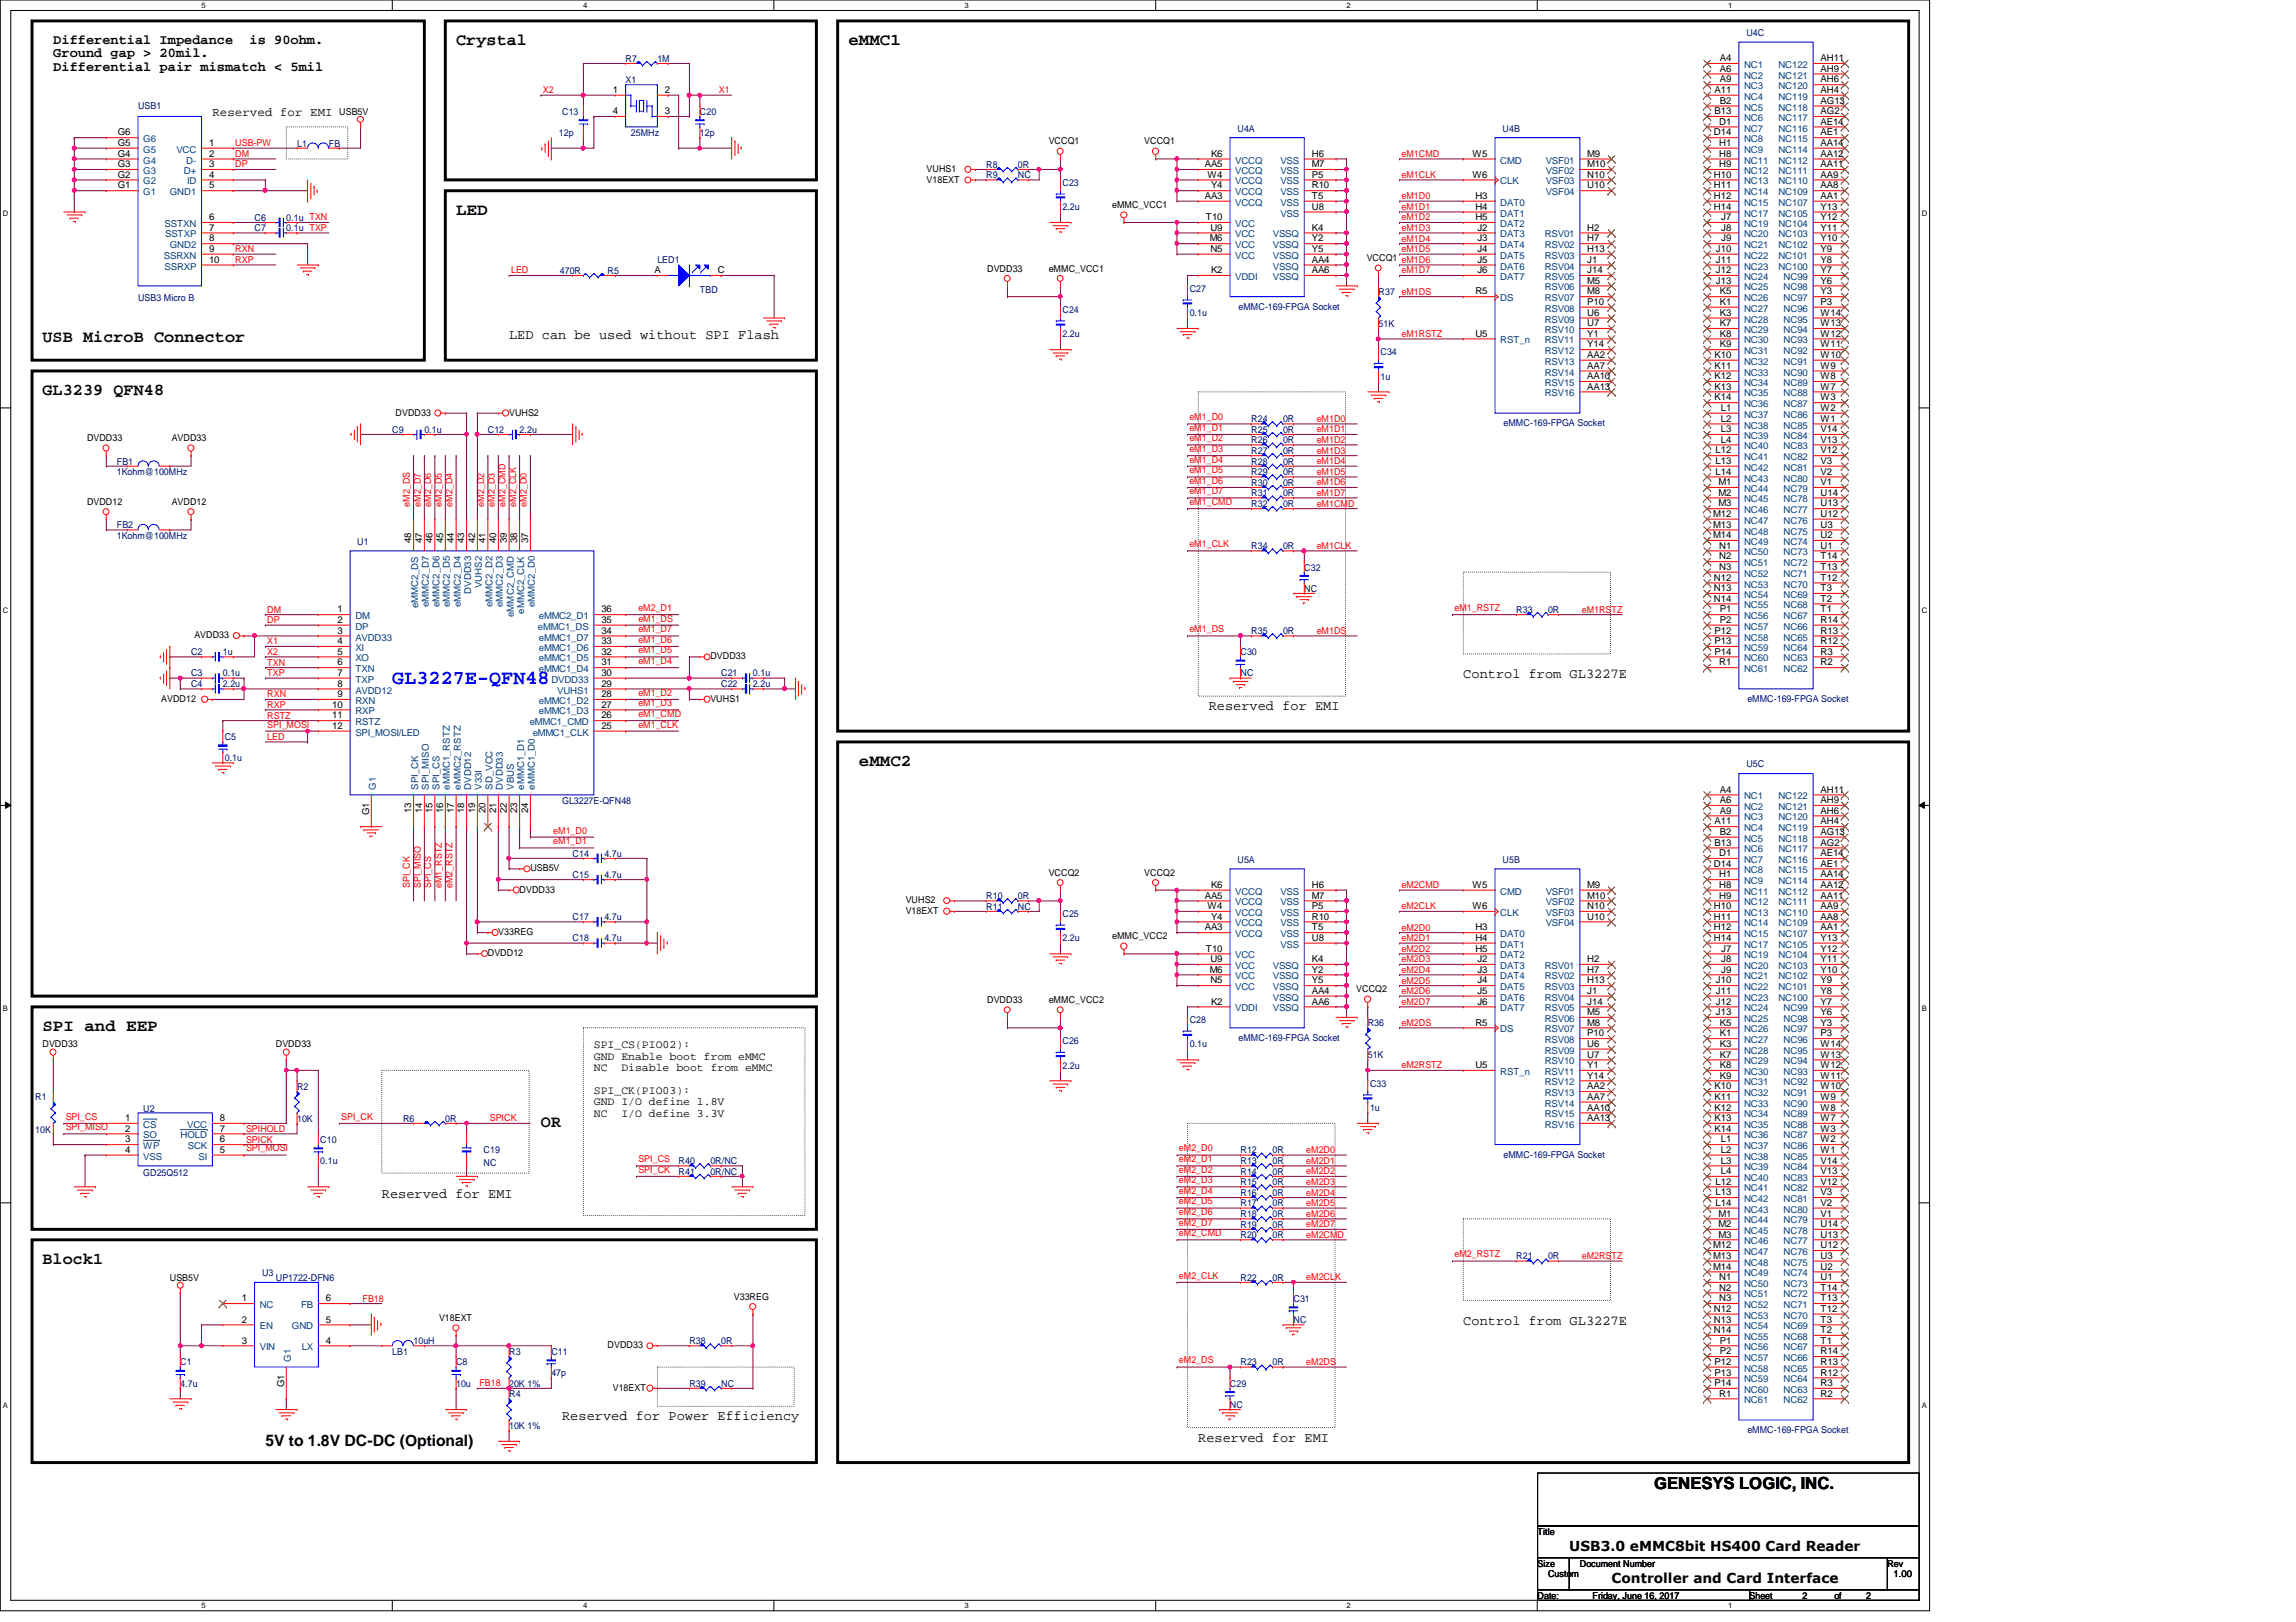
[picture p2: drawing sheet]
<svg xmlns="http://www.w3.org/2000/svg" width="297mm" height="210mm" viewBox="0 0 297 210" stroke-linecap="round" stroke-linejoin="round" font-family="sans-serif">
<defs><g id="words">
<text font-size="2.6" fill="#00f" x="50.8" y="88.5">GL3227E-QFN48</text>
<g font-size="2.2">
<text x="59" y="5.9">Crystal</text>
<text x="109.8" y="5.9">eMMC1</text>
<text x="59" y="27.8">LED</text>
<text x="5.5" y="44.3">USB MicroB Connector</text>
<text x="5.5" y="51.1">GL3239 QFN48</text>
<text x="111.1" y="99.1">eMMC2</text>
<text x="5.5" y="133.4">SPI and EEP</text>
<text x="70" y="145.8">OR</text>
<text x="5.5" y="163.6">Block1</text>
<text x="214" y="192.7">GENESYS LOGIC, INC.</text>
</g>
<text font-size="2" x="34.3" y="187.1">5V to 1.8V DC-DC (Optional)</text>
<g font-size="1.8">
<text x="6.9" y="5.6">Differential Impedance</text>
<text x="32.3" y="5.6">is 90ohm.</text>
<text x="6.9" y="7.4">Ground gap &gt; 20mil.</text>
<text x="6.9" y="9.2">Differential pair mismatch &lt; 5mil</text>
<text x="65.9" y="43.9">LED can be used without SPI Flash</text>
<text x="189.3" y="87.8">Control from GL3227E</text>
<text x="156.4" y="91.9">Reserved for EMI</text>
<text x="49.4" y="155">Reserved for EMI</text>
<text x="189.3" y="171.4">Control from GL3227E</text>
<text x="72.7" y="183.8">Reserved for Power Efficiency</text>
<text x="155" y="186.6">Reserved for EMI</text>
<text x="203" y="200.7">USB3.0 eMMC8bit HS400 Card Reader</text>
<text x="208.5" y="204.8">Controller and Card Interface</text>
</g>
<text font-size="1.6" x="27.5" y="15">Reserved for EMI</text>
<g font-size="1.5">
<text x="76.8" y="135.6">SPI_CS(PIO02):</text>
<text x="76.8" y="137.1">GND Enable boot from eMMC</text>
<text x="76.8" y="138.6">NC</text>
<text x="76.8" y="141.6">SPI_CK(PIO03):</text>
<text x="76.8" y="143">GND I/O define 1.8V</text>
<text x="80.4" y="138.6">Disable boot from eMMC</text>
<text x="76.8" y="144.5">NC</text>
<text x="80.4" y="144.5">I/O define 3.3V</text>
</g>
<g font-size="1.2" fill="#000080">
<text x="225.9" y="4.7">U4C</text>
<text x="80.9" y="10.7">X1</text>
<text x="80.9" y="8">R7</text>
<text x="85" y="8">1M</text>
<text x="17.9" y="14.1">USB1</text>
<text x="72.3" y="17.6">12p</text>
<text x="72.7" y="14.9">C13</text>
<text x="81.6" y="17.6">25MHz</text>
<text x="90.5" y="14.9">C20</text>
<text x="90.5" y="17.6">12p</text>
<text x="160.1" y="17">U4A</text>
<text x="194.4" y="17">U4B</text>
<text x="38.4" y="19">L1</text>
<text x="42.5" y="19">FB</text>
<text x="127.6" y="23.1">R9</text>
<text x="127.6" y="21.7">R8</text>
<text x="131.7" y="23.1">NC</text>
<text x="131.7" y="21.7">0R</text>
<text x="32.9" y="29.9">C7</text>
<text x="32.9" y="28.6">C6</text>
<text x="37" y="29.9">0.1u TXP</text>
<text x="37" y="28.6">0.1u TXN</text>
<text x="137.5" y="24">C23</text>
<text x="137.5" y="27.2">2.2u</text>
<text x="72.4" y="35.4">470R</text>
<text x="78.6" y="35.4">R5</text>
<text x="85" y="34">LED1</text>
<text x="17.9" y="39">USB3 Micro B</text>
<text x="90.5" y="37.9">TBD</text>
<text x="137.5" y="40.5">C24</text>
<text x="153.9" y="37.8">C27</text>
<text x="153.9" y="40.9">0.1u</text>
<text x="160.2" y="40.1">eMMC-169-FPGA Socket</text>
<text x="178.3" y="38.1">R37 eM1DS</text>
<text x="137.5" y="43.6">2.2u</text>
<text x="178.3" y="42.3">51K</text>
<text x="178.6" y="46">C34</text>
<text x="178.6" y="49.1">1u</text>
<text x="50.8" y="56">C9</text>
<text x="54.9" y="56">0.1u</text>
<text x="63.1" y="56">C12</text>
<text x="67.2" y="56">2.2u</text>
<text x="161.9" y="58.7">R27</text>
<text x="161.9" y="54.6">R24</text>
<text x="161.9" y="56">R25</text>
<text x="161.9" y="57.4">R26</text>
<text x="166" y="58.7">0R</text>
<text x="166" y="54.6">0R</text>
<text x="166" y="56">0R</text>
<text x="166" y="57.4">0R</text>
<text x="194.5" y="55.2">eMMC-169-FPGA Socket</text>
<text x="15.1" y="60.1">FB1</text>
<text x="15.1" y="61.5">1Kohm@100MHz</text>
<text x="161.9" y="60.1">R28</text>
<text x="161.9" y="62.9">R30</text>
<text x="161.9" y="65.6">R32</text>
<text x="161.9" y="64.2">R31</text>
<text x="161.9" y="61.5">R29</text>
<text x="166" y="60.1">0R</text>
<text x="166" y="62.9">0R</text>
<text x="166" y="65.6">0R</text>
<text x="166" y="64.2">0R</text>
<text x="166" y="61.5">0R</text>
<text x="15.1" y="68.3">FB2</text>
<text x="15.1" y="69.7">1Kohm@100MHz</text>
<text x="46.2" y="70.5">U1</text>
<text x="161.9" y="71.1">R34</text>
<text x="166" y="71.1">0R</text>
<text x="168.7" y="73.8">C32</text>
<text x="168.7" y="76.6">NC</text>
<text x="161.9" y="82">R35</text>
<text x="166" y="82">0R</text>
<text x="196.2" y="79.3">R33</text>
<text x="200.3" y="79.3">0R</text>
<text x="24.7" y="87.5">C3</text>
<text x="24.7" y="84.8">C2</text>
<text x="24.7" y="88.9">C4</text>
<text x="28.8" y="87.5">0.1u</text>
<text x="28.8" y="84.8">1u</text>
<text x="28.8" y="88.9">2.2u</text>
<text x="93.3" y="87.5">C21</text>
<text x="93.3" y="88.9">C22</text>
<text x="97.4" y="87.5">0.1u</text>
<text x="97.4" y="88.9">2.2u</text>
<text x="160.5" y="84.8">C30</text>
<text x="160.5" y="87.5">NC</text>
<text x="29.1" y="95.8">C5</text>
<text x="226.1" y="90.8">eMMC-169-FPGA Socket</text>
<text x="29.1" y="98.5">0.1u</text>
<text x="225.9" y="99.3">U5C</text>
<text x="72.7" y="104">GL3227E-QFN48</text>
<text x="74.1" y="113.6">C15</text>
<text x="74.1" y="110.9">C14</text>
<text x="78.2" y="113.6">4.7u</text>
<text x="78.2" y="110.9">4.7u</text>
<text x="160.1" y="111.7">U5A</text>
<text x="194.4" y="111.7">U5B</text>
<text x="74.1" y="119.1">C17</text>
<text x="78.2" y="119.1">4.7u</text>
<text x="127.6" y="116.3">R10</text>
<text x="127.6" y="117.7">R11</text>
<text x="131.7" y="116.3">0R</text>
<text x="131.7" y="117.7">NC</text>
<text x="137.5" y="118.7">C25</text>
<text x="74.1" y="121.8">C18</text>
<text x="78.2" y="121.8">4.7u</text>
<text x="137.5" y="121.8">2.2u</text>
<text x="137.5" y="135.1">C26</text>
<text x="153.9" y="132.4">C28</text>
<text x="153.9" y="135.6">0.1u</text>
<text x="160.2" y="134.7">eMMC-169-FPGA Socket</text>
<text x="177" y="132.8">R36</text>
<text x="177" y="136.9">51K</text>
<text x="4.6" y="142.4">R1</text>
<text x="18.5" y="143.9">U2</text>
<text x="38.4" y="141">R2</text>
<text x="137.5" y="138.3">2.2u</text>
<text x="177.2" y="140.6">C33</text>
<text x="177.2" y="143.8">1u</text>
<text x="4.6" y="146.6">10K</text>
<text x="38.4" y="145.2">10K</text>
<text x="41.4" y="147.9">C10</text>
<text x="52.2" y="145.2">R6</text>
<text x="57.6" y="145.2">0R</text>
<text x="62.6" y="149.3">C19</text>
<text x="160.5" y="149.3">R12</text>
<text x="164.6" y="149.3">0R</text>
<text x="194.5" y="149.8">eMMC-169-FPGA Socket</text>
<text x="18.5" y="152.1">GD25Q512</text>
<text x="41.4" y="150.6">0.1u</text>
<text x="62.6" y="150.9">NC</text>
<text x="87.8" y="150.6">R40</text>
<text x="87.8" y="152">R41</text>
<text x="91.9" y="150.6">0R/NC</text>
<text x="91.9" y="152">0R/NC</text>
<text x="160.5" y="152">R14</text>
<text x="160.5" y="154.7">R16</text>
<text x="160.5" y="153.4">R15</text>
<text x="160.5" y="150.6">R13</text>
<text x="164.6" y="152">0R</text>
<text x="164.6" y="154.7">0R</text>
<text x="164.6" y="153.4">0R</text>
<text x="164.6" y="150.6">0R</text>
<text x="160.5" y="157.5">R18</text>
<text x="160.5" y="160.2">R20</text>
<text x="160.5" y="158.9">R19</text>
<text x="160.5" y="156.1">R17</text>
<text x="164.6" y="157.5">0R</text>
<text x="164.6" y="160.2">0R</text>
<text x="164.6" y="158.9">0R</text>
<text x="164.6" y="156.1">0R</text>
<text x="33.9" y="165.2">U3</text>
<text x="35.7" y="165.7">UP1722-DFN6</text>
<text x="160.5" y="165.7">R22</text>
<text x="164.6" y="165.7">0R</text>
<text x="196.2" y="163">R21</text>
<text x="200.3" y="163">0R</text>
<text x="53.5" y="173.9">10uH</text>
<text x="89.2" y="173.9">R38</text>
<text x="93.3" y="173.9">0R</text>
<text x="167.3" y="168.4">C31</text>
<text x="167.3" y="171.2">NC</text>
<text x="23.3" y="176.7">C1</text>
<text x="23.3" y="179.5">4.7u</text>
<text x="50.8" y="175.3">LB1</text>
<text x="59" y="176.7">C8</text>
<text x="59" y="179.5">10u</text>
<text x="65.9" y="175.3">R3</text>
<text x="65.9" y="179.5">20K 1%</text>
<text x="71.3" y="175.3">C11</text>
<text x="71.3" y="178.1">47p</text>
<text x="89.2" y="179.5">R39</text>
<text x="93.3" y="179.5">NC</text>
<text x="159.1" y="179.5">C29</text>
<text x="160.5" y="176.7">R23</text>
<text x="164.6" y="176.7">0R</text>
<text x="65.9" y="180.8">R4</text>
<text x="65.9" y="184.9">10K 1%</text>
<text x="159.1" y="182.2">NC</text>
<text x="226.1" y="185.5">eMMC-169-FPGA Socket</text>
</g>
<g font-size="1.2">
<text x="222.5" y="7.9">A4</text>
<text x="222.5" y="9.3">A6</text>
<text x="222.5" y="10.7">A9</text>
<text x="235.5" y="10.7">AH6</text>
<text x="235.5" y="9.3">AH9</text>
<text x="235.5" y="7.9">AH11</text>
<text x="15.2" y="17.5">G6</text>
<text x="43.9" y="14.9">USB5V</text>
<text x="79.3" y="12">1</text>
<text x="79.3" y="14.8">4</text>
<text x="86" y="12">2</text>
<text x="86" y="14.8">3</text>
<text x="221.7" y="17.5">D14</text>
<text x="221.8" y="12">A11</text>
<text x="221.8" y="14.8">B13</text>
<text x="222.4" y="16.1">D1</text>
<text x="222.5" y="13.4">B2</text>
<text x="235.5" y="17.5">AE1</text>
<text x="235.5" y="16.1">AE14</text>
<text x="235.5" y="14.8">AG2</text>
<text x="235.5" y="13.4">AG13</text>
<text x="235.5" y="12">AH4</text>
<text x="15.2" y="23">G2</text>
<text x="15.2" y="21.6">G3</text>
<text x="15.2" y="20.3">G4</text>
<text x="15.2" y="18.9">G5</text>
<text x="27" y="18.9">1</text>
<text x="27" y="20.3">2</text>
<text x="27" y="21.6">3</text>
<text x="27" y="23">4</text>
<text x="119.9" y="22.3">VUHS1</text>
<text x="119.9" y="23.6">V18EXT</text>
<text x="135.7" y="18.7">VCCQ1</text>
<text x="148" y="18.7">VCCQ1</text>
<text x="155.9" y="21.6">AA5</text>
<text x="156.2" y="23">W4</text>
<text x="156.7" y="20.3">K6</text>
<text x="169.7" y="21.6">M7</text>
<text x="169.7" y="23">P5</text>
<text x="169.7" y="20.3">H6</text>
<text x="190.5" y="20.3">W5</text>
<text x="190.5" y="23">W6</text>
<text x="205.4" y="20.3">M9</text>
<text x="205.4" y="21.6">M10</text>
<text x="205.4" y="23">N10</text>
<text x="221.7" y="23">H10</text>
<text x="222.4" y="18.9">H1</text>
<text x="222.4" y="20.3">H8</text>
<text x="222.4" y="21.6">H9</text>
<text x="235.5" y="23">AA9</text>
<text x="235.5" y="21.6">AA11</text>
<text x="235.5" y="20.3">AA12</text>
<text x="235.5" y="18.9">AA14</text>
<text x="15.2" y="24.4">G1</text>
<text x="27" y="24.4">5</text>
<text x="27" y="28.5">6</text>
<text x="27" y="29.8">7</text>
<text x="143.9" y="26.9">eMMC_VCC1</text>
<text x="155.9" y="25.7">AA3</text>
<text x="156" y="28.5">T10</text>
<text x="156.6" y="29.8">U9</text>
<text x="156.7" y="24.4">Y4</text>
<text x="169.7" y="24.4">R10</text>
<text x="169.7" y="27.1">U8</text>
<text x="169.7" y="29.8">K4</text>
<text x="169.7" y="25.7">T5</text>
<text x="190.9" y="25.7">H3</text>
<text x="190.9" y="27.1">H4</text>
<text x="190.9" y="28.5">H5</text>
<text x="191.1" y="29.8">J2</text>
<text x="205.4" y="29.8">H2</text>
<text x="205.4" y="24.4">U10</text>
<text x="221.7" y="24.4">H11</text>
<text x="221.7" y="25.7">H12</text>
<text x="221.7" y="27.1">H14</text>
<text x="222.7" y="28.5">J7</text>
<text x="222.7" y="29.8">J8</text>
<text x="235.5" y="29.8">Y11</text>
<text x="235.5" y="28.5">Y12</text>
<text x="235.5" y="27.1">Y13</text>
<text x="235.5" y="25.7">AA1</text>
<text x="235.5" y="24.4">AA8</text>
<text x="27" y="31.2">8</text>
<text x="27" y="32.6">9</text>
<text x="27" y="34">10</text>
<text x="84.7" y="35.3">A</text>
<text x="92.9" y="35.3">C</text>
<text x="127.7" y="35.1">DVDD33</text>
<text x="135.7" y="35.1">eMMC_VCC1</text>
<text x="156.5" y="31.2">M6</text>
<text x="156.6" y="32.6">N5</text>
<text x="156.7" y="35.3">K2</text>
<text x="169.7" y="35.3">AA6</text>
<text x="169.7" y="32.6">Y5</text>
<text x="169.7" y="31.2">Y2</text>
<text x="169.7" y="34">AA4</text>
<text x="176.8" y="33.8">VCCQ1 eM1D6</text>
<text x="191.1" y="31.2">J3</text>
<text x="191.1" y="32.6">J4</text>
<text x="191.1" y="34">J5</text>
<text x="191.1" y="35.3">J6</text>
<text x="205.4" y="31.2">H7</text>
<text x="205.4" y="32.6">H13</text>
<text x="205.4" y="34">J1</text>
<text x="205.4" y="35.3">J14</text>
<text x="222" y="32.6">J10</text>
<text x="222" y="34">J11</text>
<text x="222" y="35.3">J12</text>
<text x="222.7" y="31.2">J9</text>
<text x="235.5" y="35.3">Y7</text>
<text x="235.5" y="34">Y8</text>
<text x="235.5" y="32.6">Y9</text>
<text x="235.5" y="31.2">Y10</text>
<text x="190.9" y="38.1">R5</text>
<text x="205.4" y="36.7">M5</text>
<text x="205.4" y="38.1">M8</text>
<text x="205.4" y="39.5">P10</text>
<text x="205.4" y="40.9">U6</text>
<text x="222" y="36.7">J13</text>
<text x="222.5" y="39.5">K1</text>
<text x="222.5" y="40.9">K3</text>
<text x="222.5" y="38.1">K5</text>
<text x="235.5" y="40.9">W14</text>
<text x="235.5" y="38.1">Y3</text>
<text x="235.5" y="36.7">Y6</text>
<text x="235.5" y="39.5">P3</text>
<text x="190.9" y="43.6">U5</text>
<text x="205.4" y="46.3">AA2</text>
<text x="205.4" y="45">Y14</text>
<text x="205.4" y="42.2">U7</text>
<text x="205.4" y="47.7">AA7</text>
<text x="205.4" y="43.6">Y1</text>
<text x="221.8" y="46.3">K10</text>
<text x="221.8" y="47.7">K11</text>
<text x="222.5" y="42.2">K7</text>
<text x="222.5" y="43.6">K8</text>
<text x="222.5" y="45">K9</text>
<text x="235.5" y="47.7">W9</text>
<text x="235.5" y="46.3">W10</text>
<text x="235.5" y="45">W11</text>
<text x="235.5" y="43.6">W12</text>
<text x="235.5" y="42.2">W13</text>
<text x="51.2" y="53.8">DVDD33</text>
<text x="65.9" y="53.8">VUHS2</text>
<text x="205.4" y="49.1">AA10</text>
<text x="205.4" y="50.4">AA13</text>
<text x="221.8" y="49.1">K12</text>
<text x="221.8" y="50.4">K13</text>
<text x="221.8" y="51.8">K14</text>
<text x="222.6" y="53.2">L1</text>
<text x="235.5" y="53.2">W2</text>
<text x="235.5" y="51.8">W3</text>
<text x="235.5" y="50.4">W7</text>
<text x="235.5" y="49.1">W8</text>
<text x="11.3" y="57.1">DVDD33</text>
<text x="22.2" y="57.1">AVDD33</text>
<text x="222" y="58.7">L12</text>
<text x="222.6" y="54.6">L2</text>
<text x="222.6" y="55.9">L3</text>
<text x="222.6" y="57.3">L4</text>
<text x="235.5" y="58.7">V12</text>
<text x="235.5" y="57.3">V13</text>
<text x="235.5" y="55.9">V14</text>
<text x="235.5" y="54.6">W1</text>
<text x="11.3" y="65.3">DVDD12</text>
<text x="22.2" y="65.3">AVDD12</text>
<text x="222" y="60">L13</text>
<text x="222" y="61.4">L14</text>
<text x="222.3" y="62.8">M1</text>
<text x="222.3" y="64.1">M2</text>
<text x="222.3" y="65.5">M3</text>
<text x="235.5" y="65.5">U13</text>
<text x="235.5" y="64.1">U14</text>
<text x="235.5" y="62.8">V1</text>
<text x="235.5" y="61.4">V2</text>
<text x="235.5" y="60">V3</text>
<text x="53.2" y="70.3" transform="rotate(-90 53.2 70.3)">48</text>
<text x="54.6" y="70.3" transform="rotate(-90 54.6 70.3)">47</text>
<text x="56" y="70.3" transform="rotate(-90 56 70.3)">46</text>
<text x="57.3" y="70.3" transform="rotate(-90 57.3 70.3)">45</text>
<text x="58.7" y="70.3" transform="rotate(-90 58.7 70.3)">44</text>
<text x="60.1" y="70.3" transform="rotate(-90 60.1 70.3)">43</text>
<text x="61.5" y="70.3" transform="rotate(-90 61.5 70.3)">42</text>
<text x="62.8" y="70.3" transform="rotate(-90 62.8 70.3)">41</text>
<text x="64.2" y="70.3" transform="rotate(-90 64.2 70.3)">40</text>
<text x="65.6" y="70.3" transform="rotate(-90 65.6 70.3)">39</text>
<text x="66.9" y="70.3" transform="rotate(-90 66.9 70.3)">38</text>
<text x="68.3" y="70.3" transform="rotate(-90 68.3 70.3)">37</text>
<text x="221.7" y="66.9">M12</text>
<text x="221.7" y="68.3">M13</text>
<text x="221.7" y="69.6">M14</text>
<text x="222.4" y="71">N1</text>
<text x="235.5" y="71">U1</text>
<text x="235.5" y="69.6">U2</text>
<text x="235.5" y="68.3">U3</text>
<text x="235.5" y="66.9">U12</text>
<text x="221.7" y="75.1">N12</text>
<text x="221.7" y="76.5">N13</text>
<text x="221.7" y="77.9">N14</text>
<text x="222.4" y="72.4">N2</text>
<text x="222.4" y="73.7">N3</text>
<text x="235.5" y="77.9">T2</text>
<text x="235.5" y="76.5">T3</text>
<text x="235.5" y="75.1">T12</text>
<text x="235.5" y="73.7">T13</text>
<text x="235.5" y="72.4">T14</text>
<text x="25.1" y="82.6">AVDD33</text>
<text x="43.6" y="79.2">1</text>
<text x="43.6" y="80.6">2</text>
<text x="43.6" y="82">3</text>
<text x="43.6" y="83.4">4</text>
<text x="77.8" y="83.4">33</text>
<text x="77.8" y="82">34</text>
<text x="77.8" y="80.6">35</text>
<text x="77.8" y="79.2">36</text>
<text x="221.8" y="82">P12</text>
<text x="221.8" y="83.4">P13</text>
<text x="222.5" y="79.2">P1</text>
<text x="222.5" y="80.6">P2</text>
<text x="235.5" y="83.4">R12</text>
<text x="235.5" y="82">R13</text>
<text x="235.5" y="80.6">R14</text>
<text x="235.5" y="79.2">T1</text>
<text x="43.6" y="84.7">5</text>
<text x="43.6" y="86.1">6</text>
<text x="43.6" y="87.5">7</text>
<text x="43.6" y="88.9">8</text>
<text x="77.8" y="88.9">29</text>
<text x="77.8" y="87.5">30</text>
<text x="77.8" y="86.1">31</text>
<text x="77.8" y="84.7">32</text>
<text x="91.9" y="85.3">DVDD33</text>
<text x="221.8" y="84.7">P14</text>
<text x="222.4" y="86.1">R1</text>
<text x="235.5" y="86.1">R2</text>
<text x="235.5" y="84.7">R3</text>
<text x="20.9" y="90.8">AVDD12</text>
<text x="43" y="91.6">10</text>
<text x="43" y="93">11</text>
<text x="43" y="94.3">12</text>
<text x="43.6" y="90.2">9</text>
<text x="77.8" y="94.3">25</text>
<text x="77.8" y="93">26</text>
<text x="77.8" y="91.6">27</text>
<text x="77.8" y="90.2">28</text>
<text x="91.9" y="90.8">VUHS1</text>
<text x="47.7" y="105.5" transform="rotate(-90 47.7 105.5)">G1</text>
<text x="53.2" y="105.2" transform="rotate(-90 53.2 105.2)">13</text>
<text x="54.6" y="105.2" transform="rotate(-90 54.6 105.2)">14</text>
<text x="56" y="105.2" transform="rotate(-90 56 105.2)">15</text>
<text x="57.3" y="105.2" transform="rotate(-90 57.3 105.2)">16</text>
<text x="58.7" y="105.2" transform="rotate(-90 58.7 105.2)">17</text>
<text x="60.1" y="105.2" transform="rotate(-90 60.1 105.2)">18</text>
<text x="61.5" y="105.2" transform="rotate(-90 61.5 105.2)">19</text>
<text x="62.8" y="105.2" transform="rotate(-90 62.8 105.2)">20</text>
<text x="64.2" y="105.2" transform="rotate(-90 64.2 105.2)">21</text>
<text x="65.6" y="105.2" transform="rotate(-90 65.6 105.2)">22</text>
<text x="66.9" y="105.2" transform="rotate(-90 66.9 105.2)">23</text>
<text x="68.3" y="105.2" transform="rotate(-90 68.3 105.2)">24</text>
<text x="221.8" y="106.7">A11</text>
<text x="222.5" y="102.6">A4</text>
<text x="222.5" y="103.9">A6</text>
<text x="222.5" y="105.3">A9</text>
<text x="235.5" y="106.7">AH4</text>
<text x="235.5" y="105.3">AH6</text>
<text x="235.5" y="103.9">AH9</text>
<text x="235.5" y="102.6">AH11</text>
<text x="68.6" y="112.8">USB5V</text>
<text x="135.7" y="113.3">VCCQ2</text>
<text x="148" y="113.3">VCCQ2</text>
<text x="221.7" y="112.1">D14</text>
<text x="221.8" y="109.4">B13</text>
<text x="222.4" y="110.8">D1</text>
<text x="222.4" y="113.5">H1</text>
<text x="222.5" y="108">B2</text>
<text x="235.5" y="113.5">AA14</text>
<text x="235.5" y="112.1">AE1</text>
<text x="235.5" y="110.8">AE14</text>
<text x="235.5" y="109.4">AG2</text>
<text x="235.5" y="108">AG13</text>
<text x="67.2" y="115.5">DVDD33</text>
<text x="117.2" y="118.3">V18EXT</text>
<text x="117.2" y="116.9">VUHS2</text>
<text x="155.9" y="116.3">AA5</text>
<text x="156.2" y="117.6">W4</text>
<text x="156.7" y="114.9">K6</text>
<text x="156.7" y="119">Y4</text>
<text x="169.7" y="119">R10</text>
<text x="169.7" y="116.3">M7</text>
<text x="169.7" y="117.6">P5</text>
<text x="169.7" y="114.9">H6</text>
<text x="190.5" y="114.9">W5</text>
<text x="190.5" y="117.6">W6</text>
<text x="205.4" y="114.9">M9</text>
<text x="205.4" y="116.3">M10</text>
<text x="205.4" y="117.6">N10</text>
<text x="205.4" y="119">U10</text>
<text x="221.7" y="117.6">H10</text>
<text x="221.7" y="119">H11</text>
<text x="222.4" y="114.9">H8</text>
<text x="222.4" y="116.3">H9</text>
<text x="235.5" y="119">AA8</text>
<text x="235.5" y="117.6">AA9</text>
<text x="235.5" y="116.3">AA11</text>
<text x="235.5" y="114.9">AA12</text>
<text x="63.1" y="123.7">DVDD12</text>
<text x="64.5" y="121">V33REG</text>
<text x="143.9" y="121.5">eMMC_VCC2</text>
<text x="155.9" y="120.4">AA3</text>
<text x="156" y="123.1">T10</text>
<text x="156.5" y="125.9">M6</text>
<text x="156.6" y="124.5">U9</text>
<text x="169.7" y="121.8">U8</text>
<text x="169.7" y="124.5">K4</text>
<text x="169.7" y="125.9">Y2</text>
<text x="169.7" y="120.4">T5</text>
<text x="190.9" y="120.4">H3</text>
<text x="190.9" y="121.8">H4</text>
<text x="190.9" y="123.1">H5</text>
<text x="191.1" y="124.5">J2</text>
<text x="191.1" y="125.9">J3</text>
<text x="205.4" y="125.9">H7</text>
<text x="205.4" y="124.5">H2</text>
<text x="221.7" y="120.4">H12</text>
<text x="221.7" y="121.8">H14</text>
<text x="222.7" y="123.1">J7</text>
<text x="222.7" y="124.5">J8</text>
<text x="222.7" y="125.9">J9</text>
<text x="235.5" y="125.9">Y10</text>
<text x="235.5" y="124.5">Y11</text>
<text x="235.5" y="123.1">Y12</text>
<text x="235.5" y="121.8">Y13</text>
<text x="235.5" y="120.4">AA1</text>
<text x="127.7" y="129.8">DVDD33</text>
<text x="135.7" y="129.8">eMMC_VCC2</text>
<text x="156.6" y="127.3">N5</text>
<text x="156.7" y="130">K2</text>
<text x="169.7" y="130">AA6</text>
<text x="169.7" y="127.3">Y5</text>
<text x="169.7" y="128.6">AA4</text>
<text x="175.5" y="128.4">VCCQ2</text>
<text x="191.1" y="127.3">J4</text>
<text x="191.1" y="128.6">J5</text>
<text x="191.1" y="130">J6</text>
<text x="205.4" y="131.4">M5</text>
<text x="205.4" y="127.3">H13</text>
<text x="205.4" y="128.6">J1</text>
<text x="205.4" y="130">J14</text>
<text x="222" y="127.3">J10</text>
<text x="222" y="128.6">J11</text>
<text x="222" y="130">J12</text>
<text x="222" y="131.4">J13</text>
<text x="235.5" y="131.4">Y6</text>
<text x="235.5" y="130">Y7</text>
<text x="235.5" y="128.6">Y8</text>
<text x="235.5" y="127.3">Y9</text>
<text x="5.5" y="135.6">DVDD33</text>
<text x="35.7" y="135.6">DVDD33</text>
<text x="190.9" y="132.7">R5</text>
<text x="205.4" y="132.7">M8</text>
<text x="205.4" y="134.1">P10</text>
<text x="205.4" y="135.5">U6</text>
<text x="205.4" y="136.9">U7</text>
<text x="222.5" y="134.1">K1</text>
<text x="222.5" y="135.5">K3</text>
<text x="222.5" y="136.9">K7</text>
<text x="222.5" y="132.7">K5</text>
<text x="235.5" y="136.9">W13</text>
<text x="235.5" y="135.5">W14</text>
<text x="235.5" y="132.7">Y3</text>
<text x="235.5" y="134.1">P3</text>
<text x="190.9" y="138.2">U5</text>
<text x="205.4" y="141">AA2</text>
<text x="205.4" y="139.6">Y14</text>
<text x="205.4" y="142.3">AA7</text>
<text x="205.4" y="143.7">AA10</text>
<text x="205.4" y="138.2">Y1</text>
<text x="221.8" y="141">K10</text>
<text x="221.8" y="142.3">K11</text>
<text x="221.8" y="143.7">K12</text>
<text x="222.5" y="138.2">K8</text>
<text x="222.5" y="139.6">K9</text>
<text x="235.5" y="143.7">W8</text>
<text x="235.5" y="142.3">W9</text>
<text x="235.5" y="141">W10</text>
<text x="235.5" y="139.6">W11</text>
<text x="235.5" y="138.2">W12</text>
<text x="16.2" y="147.8">3</text>
<text x="16.2" y="146.4">2</text>
<text x="16.2" y="145.1">1</text>
<text x="16.2" y="149.2">4</text>
<text x="28.4" y="145.1">8</text>
<text x="28.4" y="149.2">5</text>
<text x="28.4" y="147.8">6</text>
<text x="28.4" y="146.4">7</text>
<text x="205.4" y="145.1">AA13</text>
<text x="221.8" y="145.1">K13</text>
<text x="221.8" y="146.4">K14</text>
<text x="222.6" y="147.8">L1</text>
<text x="222.6" y="149.2">L2</text>
<text x="235.5" y="149.2">W1</text>
<text x="235.5" y="147.8">W2</text>
<text x="235.5" y="146.4">W3</text>
<text x="235.5" y="145.1">W7</text>
<text x="222" y="153.3">L12</text>
<text x="222" y="154.7">L13</text>
<text x="222.6" y="150.6">L3</text>
<text x="222.6" y="151.9">L4</text>
<text x="235.5" y="154.7">V3</text>
<text x="235.5" y="153.3">V12</text>
<text x="235.5" y="151.9">V13</text>
<text x="235.5" y="150.6">V14</text>
<text x="221.7" y="161.5">M12</text>
<text x="222" y="156">L14</text>
<text x="222.3" y="157.4">M1</text>
<text x="222.3" y="158.8">M2</text>
<text x="222.3" y="160.1">M3</text>
<text x="235.5" y="161.5">U12</text>
<text x="235.5" y="160.1">U13</text>
<text x="235.5" y="158.8">U14</text>
<text x="235.5" y="157.4">V1</text>
<text x="235.5" y="156">V2</text>
<text x="22" y="165.7">USB5V</text>
<text x="221.7" y="162.9">M13</text>
<text x="221.7" y="164.3">M14</text>
<text x="222.4" y="165.7">N1</text>
<text x="222.4" y="167">N2</text>
<text x="235.5" y="167">T14</text>
<text x="235.5" y="165.7">U1</text>
<text x="235.5" y="164.3">U2</text>
<text x="235.5" y="162.9">U3</text>
<text x="31.3" y="168.4">1</text>
<text x="31.3" y="173.9">3</text>
<text x="31.3" y="171.2">2</text>
<text x="42.2" y="173.9">4</text>
<text x="42.2" y="168.4">6</text>
<text x="42.2" y="171.2">5</text>
<text x="56.8" y="170.9">V18EXT</text>
<text x="95" y="168.2">V33REG</text>
<text x="221.7" y="169.8">N12</text>
<text x="221.7" y="171.2">N13</text>
<text x="221.7" y="172.5">N14</text>
<text x="222.4" y="168.4">N3</text>
<text x="222.5" y="173.9">P1</text>
<text x="235.5" y="173.9">T1</text>
<text x="235.5" y="172.5">T2</text>
<text x="235.5" y="171.2">T3</text>
<text x="235.5" y="169.8">T12</text>
<text x="235.5" y="168.4">T13</text>
<text x="36.7" y="179.5" transform="rotate(-90 36.7 179.5)">G1</text>
<text x="78.6" y="174.5">DVDD33</text>
<text x="221.8" y="176.6">P12</text>
<text x="221.8" y="178">P13</text>
<text x="221.8" y="179.4">P14</text>
<text x="222.5" y="175.3">P2</text>
<text x="235.5" y="179.4">R3</text>
<text x="235.5" y="178">R12</text>
<text x="235.5" y="176.6">R13</text>
<text x="235.5" y="175.3">R14</text>
<text x="79.3" y="180">V18EXT</text>
<text x="222.4" y="180.7">R1</text>
<text x="235.5" y="180.7">R2</text>
<text x="198.9" y="198.6">Title</text>
<text x="198.9" y="202.7">Size</text>
<text x="204.4" y="202.7">Document Number</text>
<text x="244.2" y="202.7">Rev</text>
<text x="198.9" y="206.9">Date:</text>
<text x="200.3" y="204.1">Custom</text>
<text x="206" y="206.9">Friday, June 16, 2017</text>
<text x="226.4" y="206.9">Sheet</text>
<text x="233.2" y="206.9">2</text>
<text x="237.3" y="206.9">of</text>
<text x="241.4" y="206.9">2</text>
<text x="245" y="204.1">1.00</text>
</g>
<g font-size="1.2" fill="#004080">
<text x="225.6" y="8.8">NC1</text>
<text x="225.6" y="10.2">NC2</text>
<text x="225.6" y="11.6">NC3</text>
<text x="230.1" y="11.6">NC120</text>
<text x="230.1" y="10.2">NC121</text>
<text x="230.1" y="8.8">NC122</text>
<text x="225.6" y="12.9">NC4</text>
<text x="225.6" y="14.3">NC5</text>
<text x="225.6" y="15.7">NC6</text>
<text x="225.6" y="17">NC7</text>
<text x="230.1" y="17">NC116</text>
<text x="230.1" y="15.7">NC117</text>
<text x="230.1" y="14.3">NC118</text>
<text x="230.1" y="12.9">NC119</text>
<text x="18.5" y="23.9">G2</text>
<text x="18.5" y="22.5">G3</text>
<text x="18.5" y="21.2">G4</text>
<text x="18.5" y="19.8">G5</text>
<text x="18.5" y="18.4">G6</text>
<text x="22.8" y="19.8">VCC</text>
<text x="23.8" y="22.5">D+</text>
<text x="24.1" y="21.2">D-</text>
<text x="24.2" y="23.9">ID</text>
<text x="159.8" y="21.2">VCCQ</text>
<text x="159.8" y="22.5">VCCQ</text>
<text x="159.8" y="23.9">VCCQ</text>
<text x="165.6" y="22.5">VSS</text>
<text x="165.6" y="23.9">VSS</text>
<text x="165.6" y="21.2">VSS</text>
<text x="194.1" y="21.2">CMD</text>
<text x="194.1" y="23.9">CLK</text>
<text x="200" y="21.2">VSF01</text>
<text x="200" y="22.5">VSF02</text>
<text x="200" y="23.9">VSF03</text>
<text x="225.6" y="18.4">NC8</text>
<text x="225.6" y="19.8">NC9</text>
<text x="225.6" y="21.2">NC11</text>
<text x="225.6" y="22.5">NC12</text>
<text x="225.6" y="23.9">NC13</text>
<text x="230.1" y="23.9">NC110</text>
<text x="230.1" y="22.5">NC111</text>
<text x="230.1" y="21.2">NC112</text>
<text x="230.1" y="19.8">NC114</text>
<text x="230.1" y="18.4">NC115</text>
<text x="18.5" y="25.3">G1</text>
<text x="21.3" y="29.4">SSTXN</text>
<text x="22" y="25.3">GND1</text>
<text x="159.8" y="25.3">VCCQ</text>
<text x="159.8" y="26.6">VCCQ</text>
<text x="159.8" y="29.4">VCC</text>
<text x="165.6" y="25.3">VSS</text>
<text x="165.6" y="28">VSS</text>
<text x="165.6" y="26.6">VSS</text>
<text x="194.1" y="26.6">DAT0</text>
<text x="194.1" y="28">DAT1</text>
<text x="194.1" y="29.4">DAT2</text>
<text x="200" y="25.3">VSF04</text>
<text x="225.6" y="25.3">NC14</text>
<text x="225.6" y="26.6">NC15</text>
<text x="225.6" y="28">NC17</text>
<text x="225.6" y="29.4">NC19</text>
<text x="230.1" y="29.4">NC104</text>
<text x="230.1" y="28">NC105</text>
<text x="230.1" y="26.6">NC107</text>
<text x="230.1" y="25.3">NC109</text>
<text x="21.2" y="33.5">SSRXN</text>
<text x="21.3" y="34.9">SSRXP</text>
<text x="21.4" y="30.7">SSTXP</text>
<text x="22" y="32.1">GND2</text>
<text x="159.8" y="30.7">VCC</text>
<text x="159.8" y="32.1">VCC</text>
<text x="159.8" y="33.5">VCC</text>
<text x="164.7" y="33.5">VSSQ</text>
<text x="164.7" y="30.7">VSSQ</text>
<text x="164.7" y="32.1">VSSQ</text>
<text x="164.7" y="34.9">VSSQ</text>
<text x="194.1" y="30.7">DAT3</text>
<text x="194.1" y="32.1">DAT4</text>
<text x="194.1" y="33.5">DAT5</text>
<text x="194.1" y="34.9">DAT6</text>
<text x="199.9" y="32.1">RSV02</text>
<text x="199.9" y="30.7">RSV01</text>
<text x="199.9" y="33.5">RSV03</text>
<text x="199.9" y="34.9">RSV04</text>
<text x="225.6" y="30.7">NC20</text>
<text x="225.6" y="32.1">NC21</text>
<text x="225.6" y="33.5">NC22</text>
<text x="225.6" y="34.9">NC23</text>
<text x="230.1" y="34.9">NC100</text>
<text x="230.1" y="33.5">NC101</text>
<text x="230.1" y="32.1">NC102</text>
<text x="230.1" y="30.7">NC103</text>
<text x="159.8" y="36.2">VDDI</text>
<text x="164.7" y="36.2">VSSQ</text>
<text x="194.1" y="36.2">DAT7</text>
<text x="194.1" y="39">DS</text>
<text x="199.9" y="37.6">RSV06</text>
<text x="199.9" y="39">RSV07</text>
<text x="199.9" y="40.3">RSV08</text>
<text x="199.9" y="41.7">RSV09</text>
<text x="199.9" y="36.2">RSV05</text>
<text x="225.6" y="36.2">NC24</text>
<text x="225.6" y="37.6">NC25</text>
<text x="225.6" y="40.3">NC27</text>
<text x="225.6" y="41.7">NC28</text>
<text x="225.6" y="39">NC26</text>
<text x="230.8" y="41.7">NC95</text>
<text x="230.8" y="39">NC97</text>
<text x="230.8" y="37.6">NC98</text>
<text x="230.8" y="36.2">NC99</text>
<text x="230.8" y="40.3">NC96</text>
<text x="194.1" y="44.4">RST_n</text>
<text x="199.9" y="47.2">RSV13</text>
<text x="199.9" y="45.8">RSV12</text>
<text x="199.9" y="43.1">RSV10</text>
<text x="199.9" y="44.4">RSV11</text>
<text x="225.6" y="43.1">NC29</text>
<text x="225.6" y="44.4">NC30</text>
<text x="225.6" y="45.8">NC31</text>
<text x="225.6" y="47.2">NC32</text>
<text x="230.8" y="47.2">NC91</text>
<text x="230.8" y="45.8">NC92</text>
<text x="230.8" y="44.4">NC93</text>
<text x="230.8" y="43.1">NC94</text>
<text x="199.9" y="48.6">RSV14</text>
<text x="199.9" y="50">RSV15</text>
<text x="199.9" y="51.3">RSV16</text>
<text x="225.6" y="48.6">NC33</text>
<text x="225.6" y="50">NC34</text>
<text x="225.6" y="51.3">NC35</text>
<text x="225.6" y="52.7">NC36</text>
<text x="230.8" y="52.7">NC87</text>
<text x="230.8" y="51.3">NC88</text>
<text x="230.8" y="50">NC89</text>
<text x="230.8" y="48.6">NC90</text>
<text x="225.6" y="54.1">NC37</text>
<text x="225.6" y="55.5">NC38</text>
<text x="225.6" y="56.8">NC39</text>
<text x="225.6" y="58.2">NC40</text>
<text x="225.6" y="59.6">NC41</text>
<text x="230.8" y="59.6">NC82</text>
<text x="230.8" y="58.2">NC83</text>
<text x="230.8" y="56.8">NC84</text>
<text x="230.8" y="55.5">NC85</text>
<text x="230.8" y="54.1">NC86</text>
<text x="225.6" y="60.9">NC42</text>
<text x="225.6" y="62.3">NC43</text>
<text x="225.6" y="63.7">NC44</text>
<text x="225.6" y="65">NC45</text>
<text x="230.8" y="65">NC78</text>
<text x="230.8" y="63.7">NC79</text>
<text x="230.8" y="62.3">NC80</text>
<text x="230.8" y="60.9">NC81</text>
<text x="225.6" y="66.4">NC46</text>
<text x="225.6" y="67.8">NC47</text>
<text x="225.6" y="69.2">NC48</text>
<text x="225.6" y="70.5">NC49</text>
<text x="225.6" y="71.9">NC50</text>
<text x="230.8" y="71.9">NC73</text>
<text x="230.8" y="70.5">NC74</text>
<text x="230.8" y="69.2">NC75</text>
<text x="230.8" y="67.8">NC76</text>
<text x="230.8" y="66.4">NC77</text>
<text x="61" y="76.8" transform="rotate(-90 61 76.8)">DVDD33</text>
<text x="62.4" y="76.1" transform="rotate(-90 62.4 76.1)">VUHS2</text>
<text x="225.6" y="73.3">NC51</text>
<text x="225.6" y="74.6">NC52</text>
<text x="225.6" y="76">NC53</text>
<text x="225.6" y="77.4">NC54</text>
<text x="230.8" y="77.4">NC69</text>
<text x="230.8" y="76">NC70</text>
<text x="230.8" y="74.6">NC71</text>
<text x="230.8" y="73.3">NC72</text>
<text x="46" y="80.1">DM</text>
<text x="46" y="81.5">DP</text>
<text x="46" y="82.9">AVDD33</text>
<text x="54.1" y="78.7" transform="rotate(-90 54.1 78.7)">eMMC2_DS</text>
<text x="55.5" y="78.6" transform="rotate(-90 55.5 78.6)">eMMC2_D7</text>
<text x="56.9" y="78.6" transform="rotate(-90 56.9 78.6)">eMMC2_D6</text>
<text x="58.2" y="78.6" transform="rotate(-90 58.2 78.6)">eMMC2_D5</text>
<text x="59.6" y="78.6" transform="rotate(-90 59.6 78.6)">eMMC2_D4</text>
<text x="63.7" y="78.6" transform="rotate(-90 63.7 78.6)">eMMC2_D2</text>
<text x="65.1" y="78.6" transform="rotate(-90 65.1 78.6)">eMMC2_D3</text>
<text x="66.5" y="79.8" transform="rotate(-90 66.5 79.8)">eMMC2_CMD</text>
<text x="67.8" y="79.4" transform="rotate(-90 67.8 79.4)">eMMC2_CLK</text>
<text x="69.2" y="78.6" transform="rotate(-90 69.2 78.6)">eMMC2_D0</text>
<text x="69.6" y="81.5">eMMC1_DS</text>
<text x="69.7" y="82.9">eMMC1_D7</text>
<text x="69.7" y="80.1">eMMC2_D1</text>
<text x="225.6" y="78.7">NC55</text>
<text x="225.6" y="80.1">NC56</text>
<text x="225.6" y="81.5">NC57</text>
<text x="225.6" y="82.9">NC58</text>
<text x="230.8" y="82.9">NC65</text>
<text x="230.8" y="81.5">NC66</text>
<text x="230.8" y="80.1">NC67</text>
<text x="230.8" y="78.7">NC68</text>
<text x="46" y="84.2">XI</text>
<text x="46" y="85.6">XO</text>
<text x="46" y="87">TXN</text>
<text x="46" y="88.3">TXP</text>
<text x="46" y="89.7">AVDD12</text>
<text x="69.7" y="87">eMMC1_D4</text>
<text x="69.7" y="85.6">eMMC1_D5</text>
<text x="69.7" y="84.2">eMMC1_D6</text>
<text x="71.3" y="88.3">DVDD33</text>
<text x="72.1" y="89.7">VUHS1</text>
<text x="225.6" y="84.2">NC59</text>
<text x="225.6" y="85.6">NC60</text>
<text x="225.6" y="87">NC61</text>
<text x="230.8" y="87">NC62</text>
<text x="230.8" y="85.6">NC63</text>
<text x="230.8" y="84.2">NC64</text>
<text x="46" y="91.1">RXN</text>
<text x="46" y="92.5">RXP</text>
<text x="46" y="93.9">RSTZ</text>
<text x="46" y="95.2">SPI_MOSI/LED</text>
<text x="68.5" y="93.9">eMMC1_CMD</text>
<text x="68.9" y="95.2">eMMC1_CLK</text>
<text x="69.7" y="92.5">eMMC1_D3</text>
<text x="69.7" y="91.1">eMMC1_D2</text>
<text x="48.6" y="102.2" transform="rotate(-90 48.6 102.2)">G1</text>
<text x="54.1" y="102.2" transform="rotate(-90 54.1 102.2)">SPI_CK</text>
<text x="55.5" y="102.2" transform="rotate(-90 55.5 102.2)">SPI_MISO</text>
<text x="56.9" y="102.2" transform="rotate(-90 56.9 102.2)">SPI_CS</text>
<text x="58.2" y="102.2" transform="rotate(-90 58.2 102.2)">eMMC1_RSTZ</text>
<text x="59.6" y="102.2" transform="rotate(-90 59.6 102.2)">eMMC2_RSTZ</text>
<text x="61" y="102.2" transform="rotate(-90 61 102.2)">DVDD12</text>
<text x="62.4" y="102.2" transform="rotate(-90 62.4 102.2)">V33I</text>
<text x="63.7" y="102.2" transform="rotate(-90 63.7 102.2)">SD_VCC</text>
<text x="65.1" y="102.2" transform="rotate(-90 65.1 102.2)">DVDD33</text>
<text x="66.5" y="102.2" transform="rotate(-90 66.5 102.2)">VBUS</text>
<text x="67.8" y="102.2" transform="rotate(-90 67.8 102.2)">eMMC1_D1</text>
<text x="69.2" y="102.2" transform="rotate(-90 69.2 102.2)">eMMC1_D0</text>
<text x="225.6" y="103.5">NC1</text>
<text x="225.6" y="104.8">NC2</text>
<text x="225.6" y="106.2">NC3</text>
<text x="225.6" y="107.6">NC4</text>
<text x="230.1" y="107.6">NC119</text>
<text x="230.1" y="106.2">NC120</text>
<text x="230.1" y="104.8">NC121</text>
<text x="230.1" y="103.5">NC122</text>
<text x="225.6" y="108.9">NC5</text>
<text x="225.6" y="110.3">NC6</text>
<text x="225.6" y="111.7">NC7</text>
<text x="225.6" y="113">NC8</text>
<text x="230.1" y="113">NC115</text>
<text x="230.1" y="111.7">NC116</text>
<text x="230.1" y="110.3">NC117</text>
<text x="230.1" y="108.9">NC118</text>
<text x="159.8" y="115.8">VCCQ</text>
<text x="159.8" y="117.2">VCCQ</text>
<text x="159.8" y="118.5">VCCQ</text>
<text x="159.8" y="119.9">VCCQ</text>
<text x="165.6" y="119.9">VSS</text>
<text x="165.6" y="117.2">VSS</text>
<text x="165.6" y="118.5">VSS</text>
<text x="165.6" y="115.8">VSS</text>
<text x="194.1" y="115.8">CMD</text>
<text x="194.1" y="118.5">CLK</text>
<text x="200" y="115.8">VSF01</text>
<text x="200" y="117.2">VSF02</text>
<text x="200" y="118.5">VSF03</text>
<text x="200" y="119.9">VSF04</text>
<text x="225.6" y="114.4">NC9</text>
<text x="225.6" y="115.8">NC11</text>
<text x="225.6" y="117.2">NC12</text>
<text x="225.6" y="118.5">NC13</text>
<text x="225.6" y="119.9">NC14</text>
<text x="230.1" y="119.9">NC109</text>
<text x="230.1" y="118.5">NC110</text>
<text x="230.1" y="117.2">NC111</text>
<text x="230.1" y="115.8">NC112</text>
<text x="230.1" y="114.4">NC114</text>
<text x="159.8" y="121.3">VCCQ</text>
<text x="159.8" y="124">VCC</text>
<text x="159.8" y="125.4">VCC</text>
<text x="164.7" y="125.4">VSSQ</text>
<text x="165.6" y="122.6">VSS</text>
<text x="165.6" y="121.3">VSS</text>
<text x="194.1" y="121.3">DAT0</text>
<text x="194.1" y="122.6">DAT1</text>
<text x="194.1" y="124">DAT2</text>
<text x="194.1" y="125.4">DAT3</text>
<text x="199.9" y="125.4">RSV01</text>
<text x="225.6" y="121.3">NC15</text>
<text x="225.6" y="122.6">NC17</text>
<text x="225.6" y="124">NC19</text>
<text x="225.6" y="125.4">NC20</text>
<text x="230.1" y="125.4">NC103</text>
<text x="230.1" y="124">NC104</text>
<text x="230.1" y="122.6">NC105</text>
<text x="230.1" y="121.3">NC107</text>
<text x="159.8" y="126.7">VCC</text>
<text x="159.8" y="128.1">VCC</text>
<text x="159.8" y="130.9">VDDI</text>
<text x="164.7" y="130.9">VSSQ</text>
<text x="164.7" y="128.1">VSSQ</text>
<text x="164.7" y="126.7">VSSQ</text>
<text x="164.7" y="129.5">VSSQ</text>
<text x="194.1" y="126.7">DAT4</text>
<text x="194.1" y="128.1">DAT5</text>
<text x="194.1" y="129.5">DAT6</text>
<text x="194.1" y="130.9">DAT7</text>
<text x="199.9" y="126.7">RSV02</text>
<text x="199.9" y="128.1">RSV03</text>
<text x="199.9" y="129.5">RSV04</text>
<text x="199.9" y="130.9">RSV05</text>
<text x="225.6" y="126.7">NC21</text>
<text x="225.6" y="128.1">NC22</text>
<text x="225.6" y="129.5">NC23</text>
<text x="225.6" y="130.9">NC24</text>
<text x="230.1" y="129.5">NC100</text>
<text x="230.1" y="128.1">NC101</text>
<text x="230.1" y="126.7">NC102</text>
<text x="230.8" y="130.9">NC99</text>
<text x="194.1" y="133.6">DS</text>
<text x="199.9" y="132.2">RSV06</text>
<text x="199.9" y="133.6">RSV07</text>
<text x="199.9" y="135">RSV08</text>
<text x="199.9" y="136.4">RSV09</text>
<text x="199.9" y="137.8">RSV10</text>
<text x="225.6" y="132.2">NC25</text>
<text x="225.6" y="135">NC27</text>
<text x="225.6" y="136.4">NC28</text>
<text x="225.6" y="137.8">NC29</text>
<text x="225.6" y="133.6">NC26</text>
<text x="230.8" y="137.8">NC94</text>
<text x="230.8" y="136.4">NC95</text>
<text x="230.8" y="133.6">NC97</text>
<text x="230.8" y="132.2">NC98</text>
<text x="230.8" y="135">NC96</text>
<text x="194.1" y="139.1">RST_n</text>
<text x="199.9" y="141.9">RSV13</text>
<text x="199.9" y="140.5">RSV12</text>
<text x="199.9" y="143.2">RSV14</text>
<text x="199.9" y="139.1">RSV11</text>
<text x="225.6" y="139.1">NC30</text>
<text x="225.6" y="140.5">NC31</text>
<text x="225.6" y="141.9">NC32</text>
<text x="225.6" y="143.2">NC33</text>
<text x="230.8" y="143.2">NC90</text>
<text x="230.8" y="141.9">NC91</text>
<text x="230.8" y="140.5">NC92</text>
<text x="230.8" y="139.1">NC93</text>
<text x="18.5" y="148.7">WP</text>
<text x="18.5" y="147.3">SO</text>
<text x="18.5" y="146">CS</text>
<text x="23.4" y="147.3">HOLD</text>
<text x="24.2" y="146">VCC</text>
<text x="24.3" y="148.7">SCK</text>
<text x="199.9" y="144.6">RSV15</text>
<text x="199.9" y="146">RSV16</text>
<text x="225.6" y="144.6">NC34</text>
<text x="225.6" y="146">NC35</text>
<text x="225.6" y="147.3">NC36</text>
<text x="225.6" y="148.7">NC37</text>
<text x="230.8" y="148.7">NC86</text>
<text x="230.8" y="147.3">NC87</text>
<text x="230.8" y="146">NC88</text>
<text x="230.8" y="144.6">NC89</text>
<text x="18.5" y="150.1">VSS</text>
<text x="25.7" y="150.1">SI</text>
<text x="225.6" y="150.1">NC38</text>
<text x="225.6" y="151.5">NC39</text>
<text x="225.6" y="152.8">NC40</text>
<text x="225.6" y="154.2">NC41</text>
<text x="225.6" y="155.6">NC42</text>
<text x="230.8" y="155.6">NC81</text>
<text x="230.8" y="154.2">NC82</text>
<text x="230.8" y="152.8">NC83</text>
<text x="230.8" y="151.5">NC84</text>
<text x="230.8" y="150.1">NC85</text>
<text x="225.6" y="156.9">NC43</text>
<text x="225.6" y="158.3">NC44</text>
<text x="225.6" y="159.7">NC45</text>
<text x="225.6" y="161">NC46</text>
<text x="230.8" y="161">NC77</text>
<text x="230.8" y="159.7">NC78</text>
<text x="230.8" y="158.3">NC79</text>
<text x="230.8" y="156.9">NC80</text>
<text x="225.6" y="162.4">NC47</text>
<text x="225.6" y="163.8">NC48</text>
<text x="225.6" y="165.2">NC49</text>
<text x="225.6" y="166.5">NC50</text>
<text x="225.6" y="167.9">NC51</text>
<text x="230.8" y="167.9">NC72</text>
<text x="230.8" y="166.5">NC73</text>
<text x="230.8" y="165.2">NC74</text>
<text x="230.8" y="163.8">NC75</text>
<text x="230.8" y="162.4">NC76</text>
<text x="33.6" y="169.3">NC</text>
<text x="33.6" y="172">EN</text>
<text x="37.8" y="172">GND</text>
<text x="38.9" y="169.3">FB</text>
<text x="225.6" y="169.3">NC52</text>
<text x="225.6" y="170.6">NC53</text>
<text x="225.6" y="172">NC54</text>
<text x="225.6" y="173.4">NC55</text>
<text x="230.8" y="173.4">NC68</text>
<text x="230.8" y="172">NC69</text>
<text x="230.8" y="170.6">NC70</text>
<text x="230.8" y="169.3">NC71</text>
<text x="33.6" y="174.8">VIN</text>
<text x="37.6" y="176.2" transform="rotate(-90 37.6 176.2)">G1</text>
<text x="39" y="174.8">LX</text>
<text x="225.6" y="174.8">NC56</text>
<text x="225.6" y="176.1">NC57</text>
<text x="225.6" y="177.5">NC58</text>
<text x="225.6" y="178.9">NC59</text>
<text x="230.8" y="178.9">NC64</text>
<text x="230.8" y="177.5">NC65</text>
<text x="230.8" y="176.1">NC66</text>
<text x="230.8" y="174.8">NC67</text>
<text x="225.6" y="180.3">NC60</text>
<text x="225.6" y="181.6">NC61</text>
<text x="230.8" y="181.6">NC62</text>
<text x="230.8" y="180.3">NC63</text>
</g>
<g font-size="1.2" fill="#f00">
<text x="70.2" y="12.1">X2</text>
<text x="93" y="12.1">X1</text>
<text x="30.4" y="18.9">USB-PW</text>
<text x="30.4" y="21.7">DP</text>
<text x="30.4" y="20.3">DM</text>
<text x="181.3" y="20.3">eM1CMD</text>
<text x="181.3" y="23">eM1CLK</text>
<text x="181.3" y="25.8">eM1D0</text>
<text x="181.3" y="27.2">eM1D1</text>
<text x="181.3" y="28.5">eM1D2</text>
<text x="181.3" y="29.9">eM1D3</text>
<text x="30.4" y="32.6">RXN</text>
<text x="30.4" y="34">RXP</text>
<text x="66.1" y="35.4">LED</text>
<text x="181.3" y="31.3">eM1D4</text>
<text x="181.3" y="32.6">eM1D5</text>
<text x="181.3" y="35.4">eM1D7</text>
<text x="181.3" y="43.6">eM1RSTZ</text>
<text x="153.9" y="58.5">eM1_D3</text>
<text x="153.9" y="57.1">eM1_D2</text>
<text x="153.9" y="59.9">eM1_D4</text>
<text x="153.9" y="54.4">eM1_D0</text>
<text x="153.9" y="55.8">eM1_D1</text>
<text x="170.3" y="58.7">eM1D3</text>
<text x="170.3" y="57.3">eM1D2</text>
<text x="170.3" y="54.6">eM1D0</text>
<text x="170.3" y="56">eM1D1</text>
<text x="53" y="65.6" transform="rotate(-90 53 65.6)">eM2_DS</text>
<text x="54.4" y="65.6" transform="rotate(-90 54.4 65.6)">eM2_D7</text>
<text x="55.8" y="65.6" transform="rotate(-90 55.8 65.6)">eM2_D6</text>
<text x="57.1" y="65.6" transform="rotate(-90 57.1 65.6)">eM2_D5</text>
<text x="58.5" y="65.6" transform="rotate(-90 58.5 65.6)">eM2_D4</text>
<text x="62.7" y="65.6" transform="rotate(-90 62.7 65.6)">eM2_D2</text>
<text x="64" y="65.6" transform="rotate(-90 64 65.6)">eM2_D3</text>
<text x="65.4" y="65.6" transform="rotate(-90 65.4 65.6)">eM2_CMD</text>
<text x="66.8" y="65.6" transform="rotate(-90 66.8 65.6)">eM2_CLK</text>
<text x="68.2" y="65.6" transform="rotate(-90 68.2 65.6)">eM2_D0</text>
<text x="153.9" y="65.4">eM1_CMD</text>
<text x="153.9" y="61.3">eM1_D5</text>
<text x="153.9" y="62.6">eM1_D6</text>
<text x="153.9" y="64">eM1_D7</text>
<text x="170.3" y="65.6">eM1CMD</text>
<text x="170.3" y="60.1">eM1D4</text>
<text x="170.3" y="61.5">eM1D5</text>
<text x="170.3" y="62.8">eM1D6</text>
<text x="170.3" y="64.2">eM1D7</text>
<text x="153.9" y="70.8">eM1_CLK</text>
<text x="170.3" y="71">eM1CLK</text>
<text x="34.6" y="79.3">DM</text>
<text x="34.6" y="80.6">DP</text>
<text x="34.6" y="83.4">X1</text>
<text x="82.6" y="83.2">eM1_D6</text>
<text x="82.6" y="81.8">eM1_D7</text>
<text x="82.6" y="79.1">eM2_D1</text>
<text x="82.6" y="80.4">eM1_DS</text>
<text x="153.9" y="81.8">eM1_DS</text>
<text x="170.3" y="82">eM1DS</text>
<text x="188.2" y="79.1">eM1_RSTZ</text>
<text x="204.6" y="79.3">eM1RSTZ</text>
<text x="34.6" y="86.1">TXN</text>
<text x="34.6" y="87.5">TXP</text>
<text x="34.6" y="84.8">X2</text>
<text x="82.6" y="85.9">eM1_D4</text>
<text x="82.6" y="84.5">eM1_D5</text>
<text x="34.6" y="90.3">RXN</text>
<text x="34.6" y="91.6">RXP</text>
<text x="34.6" y="94.1">SPI_MOSI</text>
<text x="34.6" y="93">RSTZ</text>
<text x="34.6" y="95.8">LED</text>
<text x="82.6" y="90">eM1_D2</text>
<text x="82.6" y="91.4">eM1_D3</text>
<text x="82.6" y="92.8">eM1_CMD</text>
<text x="82.6" y="94.1">eM1_CLK</text>
<text x="71.6" y="107.9">eM1_D0</text>
<text x="71.6" y="109.3">eM1_D1</text>
<text x="53" y="114.9" transform="rotate(-90 53 114.9)">SPI_CK</text>
<text x="54.4" y="114.9" transform="rotate(-90 54.4 114.9)">SPI_MISO</text>
<text x="55.8" y="114.9" transform="rotate(-90 55.8 114.9)">SPI_CS</text>
<text x="57.1" y="114.9" transform="rotate(-90 57.1 114.9)">eM1_RSTZ</text>
<text x="58.5" y="114.9" transform="rotate(-90 58.5 114.9)">eM2_RSTZ</text>
<text x="181.3" y="114.9">eM2CMD</text>
<text x="181.3" y="117.7">eM2CLK</text>
<text x="181.3" y="120.4">eM2D0</text>
<text x="181.3" y="121.8">eM2D1</text>
<text x="181.3" y="123.2">eM2D2</text>
<text x="181.3" y="124.5">eM2D3</text>
<text x="181.3" y="125.9">eM2D4</text>
<text x="181.3" y="127.3">eM2D5</text>
<text x="181.3" y="128.7">eM2D6</text>
<text x="181.3" y="130">eM2D7</text>
<text x="181.3" y="132.8">eM2DS</text>
<text x="181.3" y="138.3">eM2RSTZ</text>
<text x="8.5" y="144.9">SPI_CS</text>
<text x="8.5" y="146.3">SPI_MISO</text>
<text x="31.8" y="146.5">SPIHOLD</text>
<text x="31.8" y="147.9">SPICK</text>
<text x="31.8" y="149">SPI_MOSI</text>
<text x="44.2" y="144.9">SPI_CK</text>
<text x="63.4" y="145.1">SPICK</text>
<text x="152.5" y="149">eM2_D0</text>
<text x="169" y="149.2">eM2D0</text>
<text x="82.6" y="150.4">SPI_CS</text>
<text x="82.6" y="151.8">SPI_CK</text>
<text x="152.5" y="153.1">eM2_D3</text>
<text x="152.5" y="151.8">eM2_D2</text>
<text x="152.5" y="154.5">eM2_D4</text>
<text x="152.5" y="155.9">eM2_D5</text>
<text x="152.5" y="150.4">eM2_D1</text>
<text x="169" y="153.3">eM2D3</text>
<text x="169" y="152">eM2D2</text>
<text x="169" y="154.7">eM2D4</text>
<text x="169" y="150.6">eM2D1</text>
<text x="152.5" y="160">eM2_CMD</text>
<text x="152.5" y="157.3">eM2_D6</text>
<text x="152.5" y="158.6">eM2_D7</text>
<text x="169" y="160.2">eM2CMD</text>
<text x="169" y="156.1">eM2D5</text>
<text x="169" y="157.5">eM2D6</text>
<text x="169" y="158.8">eM2D7</text>
<text x="152.5" y="165.5">eM2_CLK</text>
<text x="169" y="165.7">eM2CLK</text>
<text x="188.2" y="162.7">eM2_RSTZ</text>
<text x="204.6" y="162.9">eM2RSTZ</text>
<text x="46.9" y="168.4">FB18</text>
<text x="62" y="179.4">FB18</text>
<text x="152.5" y="176.4">eM2_DS</text>
<text x="169" y="176.7">eM2DS</text>
</g>
<g font-size="1">
<text x="26.1" y="1">5</text>
<text x="75.4" y="1">4</text>
<text x="124.8" y="1">3</text>
<text x="174.2" y="1">2</text>
<text x="223.6" y="1">1</text>
<text x=".4" y="27.9">D</text>
<text x="248.6" y="27.9">D</text>
<text x=".4" y="79.4">C</text>
<text x="248.6" y="79.4">C</text>
<text x=".4" y="130.8">B</text>
<text x="248.6" y="130.8">B</text>
<text x=".4" y="182.2">A</text>
<text x="248.6" y="182.2">A</text>
<text x="26.1" y="208.1">5</text>
<text x="75.4" y="208.1">4</text>
<text x="124.8" y="208.1">3</text>
<text x="174.2" y="208.1">2</text>
<text x="223.6" y="208.1">1</text>
</g>
</g></defs>
<path d="M0 0h249.6v208.4h-249.6zM1.4 1.4h246.9v205.7h-246.9z" fill="none" stroke="#000" stroke-width=".13"/>
<g fill="#fff">
<path d="M26.1 .1h.5v1.1h-.5z"/>
<path d="M26.1 207.2h.5v1.1h-.5z"/>
</g>
<path d="M50.8 0v1.4M50.8 207.1v1.3" fill="none" stroke="#000" stroke-width=".13"/>
<g fill="#fff">
<path d="M75.4 .1h.6v1.1h-.6z"/>
<path d="M75.4 207.2h.6v1.1h-.6z"/>
</g>
<path d="M100.1 0v1.4M100.1 207.1v1.3" fill="none" stroke="#000" stroke-width=".13"/>
<g fill="#fff">
<path d="M124.8 .1h.5v1.1h-.5z"/>
<path d="M124.8 207.2h.5v1.1h-.5z"/>
</g>
<path d="M149.5 0v1.4M149.5 207.1v1.3" fill="none" stroke="#000" stroke-width=".13"/>
<g fill="#fff">
<path d="M174.2 .1h.5v1.1h-.5z"/>
<path d="M174.2 207.2h.5v1.1h-.5z"/>
</g>
<path d="M198.9 0v1.4M198.9 207.1v1.3" fill="none" stroke="#000" stroke-width=".13"/>
<g fill="#fff">
<path d="M223.6 .1h.5v1.1h-.5z"/>
<path d="M223.6 207.2h.5v1.1h-.5z"/>
<path d="M.4 27.1h.7v1.1h-.7z"/>
<path d="M248.6 27.1h.7v1.1h-.7z"/>
<path d="M.4 78.5h.7v1.1h-.7z"/>
<path d="M248.6 78.5h.7v1.1h-.7z"/>
</g>
<path d="M0 52.8h1.4M248.3 52.8h1.3" fill="none" stroke="#000" stroke-width=".13"/>
<g fill="#fff">
<path d="M.4 129.9h.6v1.1h-.6z"/>
<path d="M248.6 129.9h.7v1.1h-.7z"/>
</g>
<path d="M0 104.2h1.4M.7 103.8l.7 .4-.7 .4zM248.3 104.2l.7-.4v.8zM248.3 104.2h1.3" fill="none" stroke="#000" stroke-width=".13"/>
<path d="M.7 103.8l.7 .4-.7 .4zM248.3 104.2l.7-.4v.8z" fill="#000"/>
<g fill="#fff">
<path d="M.4 181.4h.6v1.1h-.6z"/>
<path d="M248.6 181.4h.7v1.1h-.7z"/>
</g>
<path d="M0 155.7h1.4M248.3 155.7h1.3" fill="none" stroke="#000" stroke-width=".13"/>
<path d="M4.1 2.7h50.8v43.9h-50.8zM57.6 2.7h48v20.6h-48zM108.4 2.7h138.5v91.9h-138.5zM57.6 24.7h48v21.9h-48zM4.1 48h101.5v80.9h-101.5zM108.4 96h138.5v93.3h-138.5zM4.1 130.3h101.5v28.8h-101.5zM4.1 160.4h101.5v28.9h-101.5z" fill="none" stroke="#000" stroke-width=".38"/>
<path d="M37 16.4h8v4.2h-8zM155 50.7h19.1v39.4h-19.1zM189.3 74h19.1v10.6h-19.1zM49.4 138.5h19v13.3h-19zM75.5 133h28.6v24.3h-28.6zM153.6 145.4h19.1v39.3h-19.1zM189.3 157.7h19.1v10.6h-19.1zM85 176.9h17.7v5.1h-17.7z" fill="none" stroke="#000" stroke-width=".13" stroke-dasharray="0 .3"/>
<g fill="none" stroke="#800040" stroke-width=".13">
<path d="M68.6 59h.1M68.6 59v8.2M34.3 79.5h.1M34.3 79.5h6.9M34.3 80.9h.1M34.3 90.5h.1M34.3 91.9h.1M34.3 83.7h.1M34.3 86.4h.1M34.3 87.8h.1M34.3 80.9h6.9M34.3 90.5h6.9"/>
<path d="M34.3 91.9h6.9M34.3 83.7h6.9M34.3 86.4h6.9M34.3 87.8h6.9M34.3 94.6h5.5M39.8 94.6h.1M80.9 89.2h.1M80.9 89.2h8.3M56.3 107h.1M56.3 107v9.6M59 107h.1M59 107v9.6"/>
</g>
<circle cx="89.1" cy="89.1" r=".26" fill="#f0f"/>
<circle cx="89.1" cy="89.1" r=".26" fill="none" stroke="#f0f" stroke-width=".13"/>
<path d="M80.9 83.7h.1M80.9 83.7h6.9M89.2 85h.1M89.2 85h1.3M64.5 113.8h.1M64.5 113.8v1.4M79.6 122h.1M79.6 122h4.1" fill="none" stroke="#800040" stroke-width=".13"/>
<circle cx="64.5" cy="113.8" r=".26" fill="#f0f"/>
<circle cx="64.5" cy="113.8" r=".26" fill="none" stroke="#f0f" stroke-width=".13"/>
<g fill="none" stroke="#800040" stroke-width=".13">
<path d="M89.2 90.5h.1M89.2 90.5h1.3M60.4 107h.1M60.4 107v15M61.8 119.3h.1M61.8 119.3v1.4M64.5 115.2h.1M64.5 113.8h.1M64.5 115.2h1.4M64.5 113.8h11M83.7 119.3h.1M83.7 113.8v5.5"/>
<path d="M60.4 123.4h.1M60.4 123.4h1.4M83.7 122h.1M83.7 122h1.3"/>
</g>
<path d="M83.5 113.6l.1-.1 .3 .2-.1 .3h-.2h-.1z" fill-rule="evenodd" fill="#f0f"/>
<path d="M83.5 113.6l.1-.1 .3 .2-.1 .3h-.2h-.1z" fill="none" stroke="#f0f" stroke-width=".13"/>
<path d="M83.5 119.1l.1-.1 .3 .2-.1 .3h-.2h-.1z" fill-rule="evenodd" fill="#f0f"/>
<path d="M83.5 119.1l.1-.1 .3 .2-.1 .3h-.2h-.1z" fill="none" stroke="#f0f" stroke-width=".13"/>
<path d="M79.6 113.8h.1M79.6 113.8h4.1M60.4 122h.1M60.4 122h15.1" fill="none" stroke="#800040" stroke-width=".13"/>
<circle cx="60.4" cy="122" r=".26" fill="#f0f"/>
<circle cx="60.4" cy="122" r=".26" fill="none" stroke="#f0f" stroke-width=".13"/>
<path d="M61.8 119.3h.1M61.8 119.3h13.7M60.4 122h.1M60.4 122v1.4M61.8 120.7h.1M61.8 120.7h1.3" fill="none" stroke="#800040" stroke-width=".13"/>
<circle cx="61.7" cy="119.3" r=".26" fill="#f0f"/>
<circle cx="61.7" cy="119.3" r=".26" fill="none" stroke="#f0f" stroke-width=".13"/>
<path d="M79.6 119.3h.1M79.6 119.3h4.1M83.7 119.3h.1M83.7 119.3v2.7" fill="none" stroke="#800040" stroke-width=".13"/>
<path d="M83.5 121.9l.1-.1 .3 .1-.1 .3-.2 .1-.1-.1z" fill-rule="evenodd" fill="#f0f"/>
<path d="M83.5 121.9l.1-.1 .3 .1-.1 .3-.2 .1-.1-.1z" fill="none" stroke="#f0f" stroke-width=".13"/>
<path d="M101.5 87.8h.1M101.5 87.8v1.4M57.6 107h.1M57.6 107v9.6M61.8 107h.1M61.8 107v12.3M64.5 107h.1M64.5 107v6.8" fill="none" stroke="#800040" stroke-width=".13"/>
<circle cx="101.5" cy="89.1" r=".26" fill="#f0f"/>
<circle cx="101.5" cy="89.1" r=".26" fill="none" stroke="#f0f" stroke-width=".13"/>
<path d="M89.2 89.2h.1M89.2 87.8h.1M89.2 85h.1M89.2 89.2h5.5M89.2 87.8h5.5M89.2 85v2.8M89.2 89.2v1.3M98.8 87.8h.1M98.8 87.8h2.7M101.5 89.2h.1M101.5 89.2h1.4" fill="none" stroke="#800040" stroke-width=".13"/>
<circle cx="89.1" cy="87.8" r=".26" fill="#f0f"/>
<circle cx="89.1" cy="87.8" r=".26" fill="none" stroke="#f0f" stroke-width=".13"/>
<g fill="none" stroke="#800040" stroke-width=".13">
<path d="M56.3 59h.1M56.3 59v8.2M63.1 59h.1M63.1 59v8.2M64.5 59h.1M64.5 59v8.2M65.9 59h.1M65.9 59v8.2M80.9 79.5h.1M80.9 79.5h6.9M22 85h.1M22 85h4.1"/>
<path d="M30.2 85h.1M31.6 82.3h.1M31.6 82.3h9.6M32.9 82.3h.1M32.9 82.3v2.7h-2.7M34.3 85h.1M34.3 85h6.9M80.9 87.8h.1M80.9 82.3h.1M80.9 90.5h.1M80.9 91.9h.1M80.9 80.9h.1"/>
<path d="M80.9 87.8h8.3M80.9 82.3h6.9M80.9 90.5h6.9M80.9 91.9h6.9M80.9 80.9h6.9M98.8 89.2h.1M98.8 89.2h2.7"/>
</g>
<circle cx="32.9" cy="82.3" r=".26" fill="#f0f"/>
<circle cx="32.9" cy="82.3" r=".26" fill="none" stroke="#f0f" stroke-width=".13"/>
<path d="M23.3 87.8h.1M23.3 87.8h2.8M30.2 87.8h.1M30.2 87.8h1.4M31.6 87.8h.1M31.6 87.8v1.4" fill="none" stroke="#800040" stroke-width=".13"/>
<circle cx="23.3" cy="87.8" r=".26" fill="#f0f"/>
<circle cx="23.3" cy="87.8" r=".26" fill="none" stroke="#f0f" stroke-width=".13"/>
<path d="M30.2 89.2h.1M30.2 89.2h11M31.6 89.2h.1" fill="none" stroke="#800040" stroke-width=".13"/>
<circle cx="31.5" cy="89.1" r=".26" fill="#f0f"/>
<circle cx="31.5" cy="89.1" r=".26" fill="none" stroke="#f0f" stroke-width=".13"/>
<g fill="none" stroke="#800040" stroke-width=".13">
<path d="M22 87.8h.1M22 87.8h1.3M23.3 89.2h.1M23.3 87.8h.1M23.3 89.2h2.8M23.3 87.8v1.4M27.5 90.5h.1M28.8 93.3h12.4M31.6 89.2h.1M31.6 89.2v1.3h-4.1M41.2 93.3h.1M80.9 93.3h.1"/>
<path d="M80.9 86.4h.1M80.9 94.6h.1M80.9 93.3h6.9M80.9 86.4h6.9M80.9 94.6h6.9M65.9 111.1h.1M65.9 112.4h.1M65.9 107h.1M65.9 111.1h9.6M65.9 112.4h1.3M65.9 107v4.1"/>
</g>
<circle cx="65.8" cy="111" r=".25" fill="#f0f"/>
<circle cx="65.8" cy="111" r=".25" fill="none" stroke="#f0f" stroke-width=".13"/>
<g fill="none" stroke="#800040" stroke-width=".13">
<path d="M53.5 59h.1M53.5 59v8.2M54.9 59h.1M54.9 59v8.2M57.6 59h.1M57.6 59v8.2M59 59h.1M59 59v8.2M61.8 53.5h.1M61.8 56.2h.1M61.8 53.5v2.7M61.8 53.5h2.7"/>
<path d="M61.8 56.2h2.7M67.2 59h.1M67.2 59v8.2M80.9 85h.1M80.9 85h6.9M53.5 107h.1M53.5 107v9.6M54.9 107h.1M54.9 107v9.6M65.9 111.1h.1M65.9 111.1v1.3M67.2 107h.1"/>
<path d="M67.2 109.7h.1M67.2 107v2.7M67.2 109.7h9.6M68.6 107h.1M68.6 108.3h.1M68.6 107v1.3M68.6 108.3h8.2M79.6 111.1h.1M79.6 111.1h4.1M83.7 111.1h.1M83.7 111.1v2.7"/>
</g>
<circle cx="61.7" cy="56.2" r=".25" fill="#f0f"/>
<circle cx="61.7" cy="56.2" r=".25" fill="none" stroke="#f0f" stroke-width=".13"/>
<path d="M57.6 53.5h.1M57.6 53.5h2.8M60.4 53.5h.1M60.4 56.2h.1M60.4 53.5v13.7M61.8 56.2h.1M61.8 56.2v11M68.6 56.2h.1M68.6 56.2h5.5" fill="none" stroke="#800040" stroke-width=".13"/>
<circle cx="60.4" cy="56.2" r=".25" fill="#f0f"/>
<circle cx="60.4" cy="56.2" r=".25" fill="none" stroke="#f0f" stroke-width=".13"/>
<path d="M46.6 56.2h.1M46.6 56.2h5.6M56.3 56.2h.1M56.3 56.2h4.1M23.3 179.7h.1M23.3 179.7v1.3M26.1 174.2h.1M26.1 174.2h2.7M65.9 179.7h.1M65.9 174.2h.1M65.9 179.7h5.4M65.9 174.2h5.4" fill="none" stroke="#800040" stroke-width=".13"/>
<circle cx="26.1" cy="174.2" r=".26" fill="#f0f"/>
<circle cx="26.1" cy="174.2" r=".26" fill="none" stroke="#f0f" stroke-width=".13"/>
<path d="M23.3 174.2h.1M23.3 167.3h.1M23.3 167.3v8.3M37 181h.1M37 181v1.4" fill="none" stroke="#800040" stroke-width=".13"/>
<circle cx="23.3" cy="174.2" r=".26" fill="#f0f"/>
<circle cx="23.3" cy="174.2" r=".26" fill="none" stroke="#f0f" stroke-width=".13"/>
<path d="M23.3 174.2h.1M26.1 171.4h.1M26.1 171.4h2.7M26.1 171.4v2.8h-2.8M45.3 171.4h.1M45.3 168.7h.1M45.3 171.4h2.7M45.3 168.7h4.1M61.8 179.7h.1M61.8 179.7h4.1M65.9 185.2h.1M65.9 185.2v1.3" fill="none" stroke="#800040" stroke-width=".13"/>
<circle cx="65.8" cy="179.6" r=".25" fill="#f0f"/>
<circle cx="65.8" cy="179.6" r=".25" fill="none" stroke="#f0f" stroke-width=".13"/>
<path d="M54.9 174.2h.1M54.9 174.2h11M59 174.2h.1" fill="none" stroke="#800040" stroke-width=".13"/>
<circle cx="65.8" cy="174.2" r=".26" fill="#f0f"/>
<circle cx="65.8" cy="174.2" r=".26" fill="none" stroke="#f0f" stroke-width=".13"/>
<circle cx="59" cy="174.2" r=".26" fill="#f0f"/>
<circle cx="59" cy="174.2" r=".26" fill="none" stroke="#f0f" stroke-width=".13"/>
<g fill="none" stroke="#800040" stroke-width=".13">
<path d="M65.9 35.6h.1M65.9 35.6h8.2M79.6 35.6h.1M79.6 35.6h5.4M93.3 35.6h.1M93.3 35.6h6.9M100.2 35.6h.1M100.2 35.6v5.5M34.3 96h5.5M39.8 96h.1M39.8 94.6h.1M39.8 94.6h1.4"/>
<path d="M45.3 174.2h.1M45.3 174.2h4.1M59 179.7h.1M59 172.8h.1M59 174.2h.1M59 172.8v2.8M59 179.7v2.7M71.3 178.3h.1M71.3 178.3v1.4"/>
</g>
<circle cx="39.8" cy="94.6" r=".26" fill="#f0f"/>
<circle cx="39.8" cy="94.6" r=".26" fill="none" stroke="#f0f" stroke-width=".13"/>
<path d="M39.8 96h.1M39.8 94.6v1.4M43.9 145.4h.1M43.9 145.4h9.6M59 145.4h.1M59 145.4h9.6M60.4 145.4h.1M60.4 145.4v1.3" fill="none" stroke="#800040" stroke-width=".13"/>
<circle cx="60.4" cy="145.3" r=".25" fill="#f0f"/>
<circle cx="60.4" cy="145.3" r=".25" fill="none" stroke="#f0f" stroke-width=".13"/>
<g fill="none" stroke="#800040" stroke-width=".13">
<path d="M37 137.2h.1M37 138.5h.1M37 138.5h4.2M37 137.2v1.3M38.4 138.5h.1M38.4 138.5v1.4M41.2 138.5h.1M41.2 138.5v8.2M8.3 145.4h.1M8.3 146.7h.1M8.3 146.7h5.5M8.3 145.4h5.5"/>
<path d="M11 149.5h.1M11 149.5h2.8M11 149.5v4.1M31.6 146.7h.1M31.6 148.1h.1M31.6 149.5h.1M31.6 145.4h.1M31.6 149.5h5.4M31.6 148.1h5.4M31.6 145.4h5.4M38.4 145.4h.1M38.4 145.4v1.3h-6.8"/>
<path d="M41.2 150.9h.1M41.2 150.9v2.7M60.4 150.9h.1M60.4 150.9v1.3"/>
</g>
<circle cx="38.4" cy="138.5" r=".25" fill="#f0f"/>
<circle cx="38.4" cy="138.5" r=".25" fill="none" stroke="#f0f" stroke-width=".13"/>
<path d="M37 138.5h.1M37 138.5v6.9" fill="none" stroke="#800040" stroke-width=".13"/>
<circle cx="37" cy="138.5" r=".25" fill="#f0f"/>
<circle cx="37" cy="138.5" r=".25" fill="none" stroke="#f0f" stroke-width=".13"/>
<g fill="none" stroke="#800040" stroke-width=".13">
<path d="M71.3 19.2h.1M71.3 19.2h4.2M87.8 19.2h.1M87.8 19.2h6.9M90.5 19.2h.1M13.8 59h.1M13.8 59v1.3M24.7 59h.1M24.7 59v1.3h-2.7M13.8 60.3h.1M13.8 67.2h.1M13.8 68.6h.1"/>
<path d="M13.8 60.3h2.7M13.8 67.2v1.4M13.8 68.6h2.7M22 60.3h.1M22 68.6h.1M24.7 67.2h.1M24.7 67.2v1.4h-2.7M28.8 93.3h.1M28.8 93.3v1.3M6.9 137.2h.1M6.9 137.2v4.1M6.9 148.1h.1"/>
<path d="M6.9 146.7h.1M6.9 146.7v1.4M6.9 148.1h6.9"/>
</g>
<path d="M90.4 19l.1-.1 .2 .1v.4h-.2h-.1z" fill-rule="evenodd" fill="#f0f"/>
<path d="M90.4 19l.1-.1 .2 .1v.4h-.2h-.1z" fill="none" stroke="#f0f" stroke-width=".13"/>
<path d="M75.5 8.2h.1M75.5 12.3h.1M75.5 8.2v5.5M75.5 12.3h4.1M86.4 12.3h.1M86.4 12.3h1.4M87.8 12.3h.1M87.8 12.3v6.9M90.5 17.8h.1M90.5 17.8v1.4" fill="none" stroke="#800040" stroke-width=".13"/>
<circle cx="75.4" cy="12.3" r=".26" fill="#f0f"/>
<circle cx="75.4" cy="12.3" r=".26" fill="none" stroke="#f0f" stroke-width=".13"/>
<path d="M86.4 15.1h.1M86.4 15.1h2.8M89.2 15.1h.1M89.2 12.3v2.8" fill="none" stroke="#800040" stroke-width=".13"/>
<circle cx="89.1" cy="12.3" r=".26" fill="#f0f"/>
<circle cx="89.1" cy="12.3" r=".26" fill="none" stroke="#f0f" stroke-width=".13"/>
<g fill="none" stroke="#800040" stroke-width=".13">
<path d="M70 12.3h.1M70 12.3h5.5M75.5 8.2h.1M75.5 17.8h.1M75.5 8.2h5.4M75.5 17.8v1.4M76.8 15.1h.1M76.8 15.1h2.8M76.8 15.1v4.1M86.4 8.2h.1M86.4 8.2h2.8M89.2 12.3h.1"/>
<path d="M89.2 12.3h1.3"/>
</g>
<circle cx="75.4" cy="19.2" r=".26" fill="#f0f"/>
<circle cx="75.4" cy="19.2" r=".26" fill="none" stroke="#f0f" stroke-width=".13"/>
<path d="M75.5 19.2h.1M75.5 19.2h1.3M89.2 8.2h.1M89.2 8.2v4.1M90.5 12.3h.1M90.5 12.3v1.4M90.5 12.3h4.2" fill="none" stroke="#800040" stroke-width=".13"/>
<path d="M90.4 12.1h.1l.2 .1v.3l-.2 .1-.1-.1z" fill-rule="evenodd" fill="#f0f"/>
<path d="M90.4 12.1h.1l.2 .1v.3l-.2 .1-.1-.1z" fill="none" stroke="#f0f" stroke-width=".13"/>
<path d="M153.6 82.3h.1M153.6 82.3h6.9" fill="none" stroke="#800040" stroke-width=".13"/>
<circle cx="160.5" cy="82.3" r=".26" fill="#f0f"/>
<circle cx="160.5" cy="82.3" r=".26" fill="none" stroke="#f0f" stroke-width=".13"/>
<path d="M133.1 21.9h.1M133.1 21.9h1.3M134.4 21.9h.1M134.4 21.9v1.4M167.3 82.3h.1M167.3 82.3h8.3" fill="none" stroke="#800040" stroke-width=".13"/>
<circle cx="134.4" cy="21.9" r=".25" fill="#f0f"/>
<circle cx="134.4" cy="21.9" r=".25" fill="none" stroke="#f0f" stroke-width=".13"/>
<g fill="none" stroke="#800040" stroke-width=".13">
<path d="M126.2 21.9h.1M126.2 23.3h.1M126.2 23.3h1.4M126.2 21.9h1.4M133.1 23.3h.1M133.1 23.3h1.3M134.4 21.9h.1M134.4 21.9h2.8M137.2 21.9h.1M137.2 21.9v1.4M149.5 20.6h.1M149.5 20.6h2.8"/>
<path d="M153.6 59h.1M153.6 57.6h.1M153.6 54.9h.1M153.6 56.2h.1M153.6 59h8.3M153.6 57.6h8.3M153.6 54.9h8.3M153.6 56.2h8.3M167.3 59h.1M167.3 57.6h.1M167.3 54.9h.1M167.3 56.2h.1"/>
<path d="M167.3 59h8.3M167.3 57.6h8.3M167.3 54.9h8.3M167.3 56.2h8.3M153.6 65.8h.1M153.6 60.3h.1M153.6 61.7h.1M153.6 71.3h.1M153.6 63.1h.1M153.6 65.8h8.3M153.6 60.3h8.3M153.6 61.7h8.3"/>
<path d="M153.6 71.3h8.3M153.6 63.1h8.3M167.3 65.8h.1M167.3 60.3h.1M167.3 61.7h.1M167.3 71.3h.1M167.3 63.1h.1M167.3 65.8h8.3M167.3 60.3h8.3M167.3 61.7h8.3M167.3 71.3h1.4M167.3 63.1h8.3"/>
</g>
<path d="M152.1 20.3h.1l.2 .1v.3l-.2 .1-.1-.1z" fill-rule="evenodd" fill="#f0f"/>
<path d="M152.1 20.3h.1l.2 .1v.3l-.2 .1-.1-.1z" fill="none" stroke="#f0f" stroke-width=".13"/>
<path d="M152.3 20.6h.1M152.3 26h.1M152.3 24.7h.1M152.3 23.3h.1M152.3 20.6v1.3M152.3 23.3v2.7M152.3 26h2.7M152.3 20.6h2.7M152.3 24.7h2.7M152.3 23.3h2.7" fill="none" stroke="#800040" stroke-width=".13"/>
<path d="M152.1 24.4h.1l.2 .1v.3l-.2 .1-.1-.1z" fill-rule="evenodd" fill="#f0f"/>
<path d="M152.1 24.4h.1l.2 .1v.3l-.2 .1-.1-.1z" fill="none" stroke="#f0f" stroke-width=".13"/>
<path d="M152.3 21.9h.1M152.3 21.9h2.7M152.3 21.9v1.4" fill="none" stroke="#800040" stroke-width=".13"/>
<path d="M152.1 23.1l.1-.1 .2 .1v.4h-.2h-.1z" fill-rule="evenodd" fill="#f0f"/>
<path d="M152.1 23.1l.1-.1 .2 .1v.4h-.2h-.1z" fill="none" stroke="#f0f" stroke-width=".13"/>
<path d="M152.1 21.7h.3l.1 .2-.1 .2h-.2h-.1z" fill-rule="evenodd" fill="#f0f"/>
<path d="M152.1 21.7h.3l.1 .2-.1 .2h-.2h-.1z" fill="none" stroke="#f0f" stroke-width=".13"/>
<path d="M145.4 28.8h.1M145.4 28.8h6.9" fill="none" stroke="#800040" stroke-width=".13"/>
<path d="M152.1 28.6h.3l.1 .1-.1 .2-.2 .1-.1-.1z" fill-rule="evenodd" fill="#f0f"/>
<path d="M152.1 28.6h.3l.1 .1-.1 .2-.2 .1-.1-.1z" fill="none" stroke="#f0f" stroke-width=".13"/>
<path d="M152.3 28.8h.1M152.3 31.5h.1M152.3 32.9h.1M152.3 30.1h.1M152.3 28.8v4.1M152.3 28.8h2.7M152.3 31.5h2.7M152.3 32.9h2.7M152.3 30.1h2.7" fill="none" stroke="#800040" stroke-width=".13"/>
<path d="M152.1 31.3l.1-.1 .2 .2v.3h-.2h-.1z" fill-rule="evenodd" fill="#f0f"/>
<path d="M152.1 31.3l.1-.1 .2 .2v.3h-.2h-.1z" fill="none" stroke="#f0f" stroke-width=".13"/>
<path d="M152.1 30l.1-.1 .2 .1v.3l-.2 .1-.1-.1z" fill-rule="evenodd" fill="#f0f"/>
<path d="M152.1 30l.1-.1 .2 .1v.3l-.2 .1-.1-.1z" fill="none" stroke="#f0f" stroke-width=".13"/>
<path d="M168.7 71.3h.1M168.7 71.3v1.4M168.7 71.3h6.9" fill="none" stroke="#800040" stroke-width=".13"/>
<circle cx="168.7" cy="71.3" r=".26" fill="#f0f"/>
<circle cx="168.7" cy="71.3" r=".26" fill="none" stroke="#f0f" stroke-width=".13"/>
<path d="M153.6 35.6h.1M153.6 35.6h1.4M153.6 35.6v1.4M172.8 20.6h.1M172.8 21.9h.1M172.8 20.6h1.4M172.8 21.9h1.4M153.6 41.1h.1M153.6 41.1v1.4M160.5 82.3h.1M160.5 82.3v1.4M160.5 82.3h1.4" fill="none" stroke="#800040" stroke-width=".13"/>
<circle cx="174.2" cy="21.9" r=".25" fill="#f0f"/>
<circle cx="174.2" cy="21.9" r=".25" fill="none" stroke="#f0f" stroke-width=".13"/>
<path d="M172.8 23.3h.1M172.8 23.3h1.4" fill="none" stroke="#800040" stroke-width=".13"/>
<circle cx="174.2" cy="23.3" r=".26" fill="#f0f"/>
<circle cx="174.2" cy="23.3" r=".26" fill="none" stroke="#f0f" stroke-width=".13"/>
<path d="M172.8 24.7h.1M172.8 24.7h1.4" fill="none" stroke="#800040" stroke-width=".13"/>
<circle cx="174.2" cy="24.6" r=".26" fill="#f0f"/>
<circle cx="174.2" cy="24.6" r=".26" fill="none" stroke="#f0f" stroke-width=".13"/>
<path d="M172.8 27.4h.1M172.8 30.1h.1M172.8 27.4h1.4M172.8 30.1h1.4M174.2 24.7h.1M174.2 24.7v1.3M153.6 64.4h.1M153.6 64.4h8.3M167.3 64.4h.1M167.3 64.4h8.3" fill="none" stroke="#800040" stroke-width=".13"/>
<circle cx="174.2" cy="30.1" r=".26" fill="#f0f"/>
<circle cx="174.2" cy="30.1" r=".26" fill="none" stroke="#f0f" stroke-width=".13"/>
<path d="M172.8 32.9h.1M172.8 32.9h1.4" fill="none" stroke="#800040" stroke-width=".13"/>
<circle cx="174.2" cy="32.9" r=".26" fill="#f0f"/>
<circle cx="174.2" cy="32.9" r=".26" fill="none" stroke="#f0f" stroke-width=".13"/>
<path d="M172.8 31.5h.1M172.8 31.5h1.4M174.2 31.5h.1M174.2 31.5v1.4" fill="none" stroke="#800040" stroke-width=".13"/>
<circle cx="174.2" cy="31.5" r=".26" fill="#f0f"/>
<circle cx="174.2" cy="31.5" r=".26" fill="none" stroke="#f0f" stroke-width=".13"/>
<path d="M130.3 38.4h6.9M137.2 38.4h.1M137.2 38.4v1.4M174.2 32.9h.1M174.2 32.9v1.4M181.1 20.6h.1M181.1 23.3h.1M181.1 20.6h8.2M181.1 23.3h8.2" fill="none" stroke="#800040" stroke-width=".13"/>
<circle cx="137.2" cy="38.4" r=".26" fill="#f0f"/>
<circle cx="137.2" cy="38.4" r=".26" fill="none" stroke="#f0f" stroke-width=".13"/>
<g fill="none" stroke="#800040" stroke-width=".13">
<path d="M137.2 37h.1M137.2 20.6h.1M137.2 20.6v1.3M137.2 37v1.4M181.1 26h.1M181.1 27.4h.1M181.1 28.8h.1M181.1 30.1h.1M181.1 31.5h.1M181.1 32.9h.1M181.1 34.3h.1M181.1 35.6h.1"/>
<path d="M181.1 26h8.2M181.1 27.4h8.2M181.1 28.8h8.2M181.1 30.1h8.2M181.1 31.5h8.2M181.1 32.9h8.2M181.1 34.3h8.2M181.1 35.6h8.2"/>
</g>
<circle cx="137.2" cy="21.9" r=".25" fill="#f0f"/>
<circle cx="137.2" cy="21.9" r=".25" fill="none" stroke="#f0f" stroke-width=".13"/>
<path d="M178.3 43.9h.1M178.3 43.9h11" fill="none" stroke="#800040" stroke-width=".13"/>
<circle cx="178.3" cy="43.9" r=".26" fill="#f0f"/>
<circle cx="178.3" cy="43.9" r=".26" fill="none" stroke="#f0f" stroke-width=".13"/>
<g fill="none" stroke="#800040" stroke-width=".13">
<path d="M137.2 27.4h.1M137.2 27.4v1.4M172.8 35.6h.1M172.8 35.6h1.4M174.2 20.6h.1M174.2 21.9h.1M174.2 23.3h.1M174.2 20.6v4.1M178.3 35.6h.1M178.3 35.6v1.4M181.1 38.4h.1M181.1 38.4h8.2"/>
<path d="M137.2 43.9h.1M137.2 43.9v1.4M178.3 49.4h.1M178.3 42.5h.1M178.3 43.9h.1M178.3 42.5v2.8M178.3 49.4v1.3"/>
</g>
<circle cx="174.2" cy="35.6" r=".25" fill="#f0f"/>
<circle cx="174.2" cy="35.6" r=".25" fill="none" stroke="#f0f" stroke-width=".13"/>
<path d="M172.8 26h.1M172.8 26h1.4M174.2 35.6h.1M174.2 30.1h.1M174.2 26h.1M174.2 26v1.4M174.2 30.1v1.4M174.2 35.6v1.4" fill="none" stroke="#800040" stroke-width=".13"/>
<circle cx="174.2" cy="27.4" r=".26" fill="#f0f"/>
<circle cx="174.2" cy="27.4" r=".26" fill="none" stroke="#f0f" stroke-width=".13"/>
<circle cx="174.2" cy="26" r=".26" fill="#f0f"/>
<circle cx="174.2" cy="26" r=".26" fill="none" stroke="#f0f" stroke-width=".13"/>
<path d="M172.8 34.3h.1M172.8 34.3h1.4M174.2 27.4h.1M174.2 27.4v2.7" fill="none" stroke="#800040" stroke-width=".13"/>
<circle cx="174.2" cy="34.2" r=".26" fill="#f0f"/>
<circle cx="174.2" cy="34.2" r=".26" fill="none" stroke="#f0f" stroke-width=".13"/>
<path d="M174.2 34.3h.1M174.2 34.3v1.3M130.3 133h6.9M137.2 133h.1" fill="none" stroke="#800040" stroke-width=".13"/>
<circle cx="137.2" cy="133" r=".26" fill="#f0f"/>
<circle cx="137.2" cy="133" r=".26" fill="none" stroke="#f0f" stroke-width=".13"/>
<path d="M133.1 116.6h.1M133.1 116.6h1.3M134.4 116.6h.1M134.4 116.6v1.3M137.2 133h.1M137.2 133v1.4" fill="none" stroke="#800040" stroke-width=".13"/>
<circle cx="134.4" cy="116.5" r=".26" fill="#f0f"/>
<circle cx="134.4" cy="116.5" r=".26" fill="none" stroke="#f0f" stroke-width=".13"/>
<path d="M133.1 117.9h.1M133.1 117.9h1.3M134.4 116.6h.1M134.4 116.6h2.8M137.2 116.6h.1M137.2 116.6v1.3" fill="none" stroke="#800040" stroke-width=".13"/>
<circle cx="137.2" cy="116.5" r=".26" fill="#f0f"/>
<circle cx="137.2" cy="116.5" r=".26" fill="none" stroke="#f0f" stroke-width=".13"/>
<g fill="none" stroke="#800040" stroke-width=".13">
<path d="M123.5 116.6h.1M123.5 117.9h.1M123.5 116.6h4.1M123.5 117.9h4.1M137.2 115.2h.1M137.2 115.2v1.4M181.1 115.2h.1M181.1 117.9h.1M181.1 117.9h8.2M181.1 115.2h8.2M137.2 122h.1M137.2 131.7h.1"/>
<path d="M137.2 138.5h.1M137.2 122v1.4M137.2 131.7v1.3M137.2 138.5v1.4M176.9 138.5h.1M176.9 138.5h12.4M181.1 120.7h.1M181.1 122h.1M181.1 123.4h.1M181.1 124.8h.1M181.1 126.2h.1M181.1 127.6h.1"/>
<path d="M181.1 128.9h.1M181.1 130.3h.1M181.1 133h.1M181.1 120.7h8.2M181.1 122h8.2M181.1 123.4h8.2M181.1 124.8h8.2M181.1 126.2h8.2M181.1 127.6h8.2M181.1 128.9h8.2M181.1 130.3h8.2M181.1 133h8.2"/>
</g>
<circle cx="177" cy="138.5" r=".25" fill="#f0f"/>
<circle cx="177" cy="138.5" r=".25" fill="none" stroke="#f0f" stroke-width=".13"/>
<g fill="none" stroke="#800040" stroke-width=".13">
<path d="M172.8 115.2h.1M172.8 115.2h1.4M174.2 115.2h.1M174.2 115.2v1.4M153.6 130.3h.1M153.6 135.8h.1M153.6 130.3h1.4M153.6 130.3v1.4M153.6 135.8v1.4M172.8 130.3h.1M172.8 130.3h1.4M174.2 130.3h.1"/>
<path d="M174.2 130.3v1.4M176.9 130.3h.1M176.9 137.2h.1M176.9 138.5h.1M176.9 130.3v1.4M176.9 137.2v2.7M176.9 144h.1M176.9 144v1.4"/>
</g>
<circle cx="174.2" cy="130.3" r=".26" fill="#f0f"/>
<circle cx="174.2" cy="130.3" r=".26" fill="none" stroke="#f0f" stroke-width=".13"/>
<path d="M172.8 128.9h.1M172.8 128.9h1.4" fill="none" stroke="#800040" stroke-width=".13"/>
<circle cx="174.2" cy="128.9" r=".26" fill="#f0f"/>
<circle cx="174.2" cy="128.9" r=".26" fill="none" stroke="#f0f" stroke-width=".13"/>
<path d="M172.8 127.6h.1M172.8 127.6h1.4M174.2 128.9h.1M174.2 128.9v1.4" fill="none" stroke="#800040" stroke-width=".13"/>
<circle cx="174.2" cy="127.5" r=".26" fill="#f0f"/>
<circle cx="174.2" cy="127.5" r=".26" fill="none" stroke="#f0f" stroke-width=".13"/>
<path d="M172.8 124.8h.1M172.8 124.8h1.4M174.2 127.6h.1M174.2 127.6v1.3" fill="none" stroke="#800040" stroke-width=".13"/>
<circle cx="174.2" cy="124.8" r=".25" fill="#f0f"/>
<circle cx="174.2" cy="124.8" r=".25" fill="none" stroke="#f0f" stroke-width=".13"/>
<path d="M172.8 126.2h.1M174.2 124.8h.1M174.2 124.8v1.4h-1.4" fill="none" stroke="#800040" stroke-width=".13"/>
<circle cx="174.2" cy="126.2" r=".26" fill="#f0f"/>
<circle cx="174.2" cy="126.2" r=".26" fill="none" stroke="#f0f" stroke-width=".13"/>
<path d="M172.8 122h.1M172.8 122h1.4M174.2 126.2h.1M174.2 126.2v1.4" fill="none" stroke="#800040" stroke-width=".13"/>
<circle cx="174.2" cy="122" r=".26" fill="#f0f"/>
<circle cx="174.2" cy="122" r=".26" fill="none" stroke="#f0f" stroke-width=".13"/>
<path d="M172.8 120.7h.1M172.8 120.7h1.4M174.2 122h.1M174.2 122v2.8" fill="none" stroke="#800040" stroke-width=".13"/>
<circle cx="174.2" cy="120.7" r=".26" fill="#f0f"/>
<circle cx="174.2" cy="120.7" r=".26" fill="none" stroke="#f0f" stroke-width=".13"/>
<path d="M172.8 119.3h.1M172.8 119.3h1.4M174.2 120.7h.1M174.2 120.7v1.3" fill="none" stroke="#800040" stroke-width=".13"/>
<circle cx="174.2" cy="119.3" r=".26" fill="#f0f"/>
<circle cx="174.2" cy="119.3" r=".26" fill="none" stroke="#f0f" stroke-width=".13"/>
<path d="M174.2 119.3h.1M174.2 119.3v1.4M152.3 176.9h.1M152.3 176.9h6.8" fill="none" stroke="#800040" stroke-width=".13"/>
<path d="M158.9 176.7h.2l.2 .1v.3l-.2 .1-.2-.1z" fill-rule="evenodd" fill="#f0f"/>
<path d="M158.9 176.7h.2l.2 .1v.3l-.2 .1-.2-.1z" fill="none" stroke="#f0f" stroke-width=".13"/>
<path d="M172.8 116.6h.1M172.8 116.6h1.4M152.3 153.6h.1M152.3 153.6h8.2M166 176.9h.1M166 176.9h8.2" fill="none" stroke="#800040" stroke-width=".13"/>
<circle cx="174.2" cy="116.5" r=".26" fill="#f0f"/>
<circle cx="174.2" cy="116.5" r=".26" fill="none" stroke="#f0f" stroke-width=".13"/>
<g fill="none" stroke="#800040" stroke-width=".13">
<path d="M174.2 116.6h.1M174.2 116.6v1.3M152.3 152.2h.1M152.3 155h.1M152.3 156.3h.1M152.3 157.7h.1M152.3 149.5h.1M152.3 150.9h.1M152.3 152.2h8.2M152.3 155h8.2M152.3 156.3h8.2M152.3 157.7h8.2"/>
<path d="M152.3 149.5h8.2M152.3 150.9h8.2M166 153.6h.1M166 152.2h.1M166 155h.1M166 156.3h.1M166 157.7h.1M166 149.5h.1M166 150.9h.1M166 153.6h8.2M166 152.2h8.2M166 155h8.2"/>
<path d="M166 156.3h8.2M166 157.7h8.2M166 149.5h8.2M166 150.9h8.2M152.3 160.4h.1M152.3 165.9h.1M152.3 160.4h8.2M152.3 165.9h8.2M166 160.4h.1M166 165.9h.1M166 160.4h8.2M166 165.9h8.2"/>
<path d="M167.3 165.9h.1M167.3 165.9v1.4"/>
</g>
<circle cx="167.3" cy="165.9" r=".25" fill="#f0f"/>
<circle cx="167.3" cy="165.9" r=".25" fill="none" stroke="#f0f" stroke-width=".13"/>
<path d="M172.8 117.9h.1M172.8 117.9h1.4M174.2 117.9h.1M174.2 117.9v1.4M152.3 159.1h.1M152.3 159.1h8.2M166 159.1h.1M166 159.1h8.2M159.1 176.9h.1M159.1 176.9v1.4M159.1 176.9h1.4" fill="none" stroke="#800040" stroke-width=".13"/>
<circle cx="174.2" cy="117.9" r=".25" fill="#f0f"/>
<circle cx="174.2" cy="117.9" r=".25" fill="none" stroke="#f0f" stroke-width=".13"/>
<path d="M149.5 115.2h.1M149.5 115.2h5.5M152.3 115.2h.1M152.3 115.2v1.4M152.3 120.7h.1M152.3 120.7h2.7" fill="none" stroke="#800040" stroke-width=".13"/>
<path d="M152.1 115l.1-.1 .2 .1v.4h-.2h-.1z" fill-rule="evenodd" fill="#f0f"/>
<path d="M152.1 115l.1-.1 .2 .1v.4h-.2h-.1z" fill="none" stroke="#f0f" stroke-width=".13"/>
<path d="M152.3 119.3h.1M152.3 116.6h.1M152.3 116.6v1.3M152.3 119.3v1.4" fill="none" stroke="#800040" stroke-width=".13"/>
<path d="M152.1 116.4l.1-.1 .2 .1v.3l-.2 .1-.1-.1z" fill-rule="evenodd" fill="#f0f"/>
<path d="M152.1 116.4l.1-.1 .2 .1v.3l-.2 .1-.1-.1z" fill="none" stroke="#f0f" stroke-width=".13"/>
<path d="M145.4 123.4h.1M145.4 123.4h6.9" fill="none" stroke="#800040" stroke-width=".13"/>
<path d="M152.1 123.2l.1-.1 .2 .2v.3l-.2 .1-.1-.1z" fill-rule="evenodd" fill="#f0f"/>
<path d="M152.1 123.2l.1-.1 .2 .2v.3l-.2 .1-.1-.1z" fill="none" stroke="#f0f" stroke-width=".13"/>
<path d="M152.3 117.9h.1M152.3 117.9v1.4" fill="none" stroke="#800040" stroke-width=".13"/>
<path d="M152.1 119.1l.1-.1 .2 .2v.3h-.2h-.1z" fill-rule="evenodd" fill="#f0f"/>
<path d="M152.1 119.1l.1-.1 .2 .2v.3h-.2h-.1z" fill="none" stroke="#f0f" stroke-width=".13"/>
<path d="M152.1 117.7h.3l.1 .2-.1 .2-.2 .1-.1-.1z" fill-rule="evenodd" fill="#f0f"/>
<path d="M152.1 117.7h.3l.1 .2-.1 .2-.2 .1-.1-.1z" fill="none" stroke="#f0f" stroke-width=".13"/>
<g fill="none" stroke="#800040" stroke-width=".13">
<path d="M152.3 117.9h.1M152.3 119.3h.1M152.3 116.6h.1M152.3 117.9h2.7M152.3 119.3h2.7M152.3 116.6h2.7M152.3 123.4h.1M152.3 127.6h.1M152.3 126.2h.1M152.3 124.8h.1M152.3 123.4v1.4M152.3 126.2v1.4"/>
<path d="M152.3 127.6h2.7M152.3 123.4h2.7M152.3 126.2h2.7M152.3 124.8h2.7"/>
</g>
<path d="M152.1 124.6h.3l.1 .2-.1 .1-.2 .1-.1-.1z" fill-rule="evenodd" fill="#f0f"/>
<path d="M152.1 124.6h.3l.1 .2-.1 .1-.2 .1-.1-.1z" fill="none" stroke="#f0f" stroke-width=".13"/>
<path d="M152.3 124.8h.1M152.3 124.8v1.4" fill="none" stroke="#800040" stroke-width=".13"/>
<path d="M152.1 126l.1-.1 .2 .1v.3l-.2 .1-.1-.1z" fill-rule="evenodd" fill="#f0f"/>
<path d="M152.1 126l.1-.1 .2 .1v.3l-.2 .1-.1-.1z" fill="none" stroke="#f0f" stroke-width=".13"/>
<path d="M9.6 27.4h.1M9.6 24.7v2.7M130.3 38.4h.1M130.3 37v1.4M130.3 133h.1M130.3 131.7v1.3" fill="none" stroke="#800040" stroke-width=".13"/>
<circle cx="9.6" cy="24.6" r=".26" fill="#f0f"/>
<circle cx="9.6" cy="24.6" r=".26" fill="none" stroke="#f0f" stroke-width=".13"/>
<path d="M9.6 17.8h.1M9.6 17.8v1.4M43.9 19.2h.1M43.9 19.2h2.7M9.6 24.7h4.2M13.8 24.7h.1" fill="none" stroke="#800040" stroke-width=".13"/>
<circle cx="9.6" cy="19.2" r=".26" fill="#f0f"/>
<circle cx="9.6" cy="19.2" r=".26" fill="none" stroke="#f0f" stroke-width=".13"/>
<path d="M9.6 19.2h.1M9.6 19.2h4.2M9.6 20.6h.1M9.6 20.6v1.3M9.6 20.6h4.2" fill="none" stroke="#800040" stroke-width=".13"/>
<circle cx="9.6" cy="20.5" r=".26" fill="#f0f"/>
<circle cx="9.6" cy="20.5" r=".26" fill="none" stroke="#f0f" stroke-width=".13"/>
<path d="M46.6 16.4h.1M46.6 16.4v2.8M9.6 21.9h.1M9.6 21.9h4.2M9.6 21.9v1.4M39.8 31.5h.1M39.8 31.5v2.8" fill="none" stroke="#800040" stroke-width=".13"/>
<circle cx="9.6" cy="23.3" r=".26" fill="#f0f"/>
<circle cx="9.6" cy="23.3" r=".26" fill="none" stroke="#f0f" stroke-width=".13"/>
<circle cx="9.6" cy="21.9" r=".25" fill="#f0f"/>
<circle cx="9.6" cy="21.9" r=".25" fill="none" stroke="#f0f" stroke-width=".13"/>
<g fill="none" stroke="#800040" stroke-width=".13">
<path d="M9.6 17.8h.1M9.6 17.8h4.2M30.2 19.2h.1M30.2 19.2h8.2M9.6 23.3h.1M9.6 23.3h4.2M9.6 23.3v1.4M30.2 28.8h.1M30.2 30.1h.1M30.2 31.5h.1M30.2 32.9h.1M30.2 34.3h.1"/>
<path d="M30.2 21.9h.1M30.2 20.6h.1M30.2 23.3h.1M30.2 24.7h.1M30.2 23.3h4.1M30.2 24.7h9.6M30.2 28.8h4.1M30.2 30.1h4.1M30.2 31.5h9.6M30.2 32.9h5.5M30.2 34.3h5.5M30.2 21.9h5.5"/>
<path d="M30.2 20.6h5.5M34.3 24.7h.1M34.3 23.3h.1M34.3 23.3v1.4M38.4 30.1h.1M38.4 28.8h.1M38.4 28.8h4.1M38.4 30.1h4.1"/>
</g>
<circle cx="34.3" cy="24.6" r=".26" fill="#f0f"/>
<circle cx="34.3" cy="24.6" r=".26" fill="none" stroke="#f0f" stroke-width=".13"/>
<path d="M9.6 19.2h.1M9.6 19.2v1.4M94.7 174.2h2.7M97.4 174.2h.1" fill="none" stroke="#800040" stroke-width=".13"/>
<path d="M97.2 174l.2-.1 .2 .1-.1 .3-.1 .1-.2-.1z" fill-rule="evenodd" fill="#f0f"/>
<path d="M97.2 174l.2-.1 .2 .1-.1 .3-.1 .1-.2-.1z" fill="none" stroke="#f0f" stroke-width=".13"/>
<g fill="none" stroke="#800040" stroke-width=".13">
<path d="M82.3 150.9h.1M82.3 152.2h.1M82.3 150.9h5.5M82.3 152.2h5.5M93.3 150.9h.1M93.3 152.2h.1M93.3 150.9h2.8M96.1 150.9h.1M96.1 150.9v1.3h-2.8M85 179.7h4.2M85 174.2h4.2M89.2 174.2h.1"/>
<path d="M89.2 179.7h.1M94.7 179.7h2.7M97.4 170.1h.1M97.4 179.7h.1M97.4 174.2h.1M97.4 170.1v9.6"/>
</g>
<circle cx="96" cy="152.2" r=".25" fill="#f0f"/>
<circle cx="96" cy="152.2" r=".25" fill="none" stroke="#f0f" stroke-width=".13"/>
<path d="M187.9 79.5h.1M187.9 79.5h8.3M201.6 79.5h.1M201.6 79.5h8.3M96.1 152.2h.1M96.1 152.2v1.4M187.9 163.2h.1M187.9 163.2h8.3M201.6 163.2h.1M201.6 163.2h8.3" fill="none" stroke="#800040" stroke-width=".13"/>
<g fill="none" stroke="#f00" stroke-width=".13">
<path d="M46.6 16.4h.1M46.6 15.9v.5M70.1 19.3h.1M70.1 19v.3M70.5 18.6h.1M70.5 18.6v1.1M70.9 18.2v2M71.3 17.8v2.8M94.7 17.8h.1M94.7 17.8v2.8M95.1 18.2h.1M95.1 18.2v2"/>
<path d="M95.5 19.7h.1M95.5 18.6v1.1M95.9 19h.1M95.9 19v.3M8.3 27.4h2.7M8.7 27.8h1.9M9.1 28.2h.1M9.1 28.2h1.1M9.5 28.7h.3M9.8 28.7h.1M10.6 27.8h.1M11 27.4h.1"/>
<path d="M38.4 34.3h2.8M38.9 34.7h1.9M39.2 35.1h.1M39.2 35.1h1.1M39.7 35.5h.2M39.8 26h.1M39.8 23.3v2.7M39.9 35.5h.1M40.2 25.6h.1M40.2 23.7v1.9M40.6 24.1h.1M40.6 24.1v1.1"/>
<path d="M40.8 34.7h.1M41 24.8h.1M41 24.6v.2M41.2 34.3h.1M70.9 20.2h.1M71.3 20.6h.1M125.6 21.9h.6M125.6 23.3h.6M126.2 21.9h.1M126.2 23.3h.1M130.3 37h.1M130.3 36.4v.6"/>
<path d="M135.8 28.8h2.8M136.2 29.2h1.9M136.6 29.6h.1M136.6 29.6h1.1M137 30h.3M137.2 37h.1M137.2 20.6h.1M137.2 20v.6M137.2 36.4v.6M137.3 30h.1M138.1 29.2h.1M138.6 28.8h.1"/>
<path d="M145.4 28.8h.1M145.4 28.2v.6M149.5 20.6h.1M149.5 20v.6M172.8 37h2.8M173.3 37.4h1.9M173.6 37.8h.1M173.6 37.8h1.1M174.1 38.3h.3M174.4 38.3h.1M175.2 37.4h.1M175.6 37h.1"/>
<path d="M178.3 35.6h.1M178.3 35.1v.5M13.8 59h.1M13.8 58.4v.6M24.7 59h.1M24.7 58.4v.6M45.4 56.1h.1M45.4 56.1v.2M45.8 56.8h.1M45.8 55.7v1.1M46.2 55.2h.1M46.2 55.2v2"/>
<path d="M46.6 54.9h.1M46.6 54.9v2.7M57.1 53.5h.5M57.6 53.5h.1M64.5 53.5h.1M64.5 53.5h.5M74.1 54.9h.1M74.1 54.9v2.7M74.5 55.2h.1M74.5 55.2v2M74.9 56.8h.1M74.9 55.7v1.1"/>
<path d="M75.3 56.1h.1M75.3 56.1v.2M98.8 41.1h2.7M99.2 41.5h1.9M99.6 42h.1M99.6 42h1.1M100 42.4h.3M100.3 42.4h.1M101.1 41.5h.1M101.5 41.1h.1M135.8 45.3h2.8M136.2 45.7h1.9"/>
<path d="M136.6 46.1h.1M136.6 46.1h1.1M137 46.5h.3M137.3 46.5h.1M138.1 45.7h.1M138.6 45.3h.1M152.3 42.5h2.7M152.7 42.9h1.9M153.1 43.3h.1M153.1 43.3h1.1M153.5 43.7h.3M153.8 43.7h.1"/>
<path d="M154.6 42.9h.1M155 42.5h.1M176.9 50.7h2.8M177.4 51.1h1.9M177.8 51.6h.1M177.8 51.6h1.1M178.2 52h.3M178.5 52h.1M179.3 51.1h.1M179.7 50.7h.1M13.8 67.2h.1M13.8 66.6v.6"/>
<path d="M24.7 67.2h.1M24.7 66.6v.6M167.3 76.8h.1M167.3 76.8h2.8M167.8 77.2h.1M167.8 77.2h1.9M168.2 77.6h1.1M168.6 78h.1M168.6 78h.3M169.3 77.6h.1M20.7 84.9h.1M20.7 87.6h.1"/>
<path d="M20.7 84.9v.3M20.7 87.6v.3M21.2 85.6h.1M21.2 88.3h.1M21.2 84.5v1.1M21.2 87.2v1.1M21.5 84.1h.1M21.5 86.8h.1M21.5 84.1v1.9M21.5 86.8v1.9M22 83.7h.1M22 86.4h.1"/>
<path d="M22 83.7v5.5M26.9 90.5h.6M27.5 90.5h.1M27.5 98.7h2.7M27.9 99.1h1.9M28.3 99.6h.1M28.3 99.6h1.1M28.7 100h.3M29 100h.1M29.8 99.1h.1M30.2 98.7h.1M31 82.3h.6"/>
<path d="M31.6 82.3h.1M90.5 85h.1M90.5 90.5h.1M90.5 90.5h.6M90.5 85h.6M102.9 87.8h.1M102.9 87.8v2.7M103.3 88.2h.1M103.3 88.2v1.9M103.7 89.7h.1M103.7 88.6v1.1M104.1 89h.1"/>
<path d="M104.1 89v.3M159.1 87.8h.1M159.1 87.8h2.8M159.6 88.2h.1M159.6 88.2h1.9M159.9 88.6h1.1M160.4 89h.1M160.4 89h.3M161 88.6h.1M46.6 107h.1M46.6 107h2.8M47.1 107.4h.1"/>
<path d="M47.1 107.4h1.9M47.5 107.8h1.1M47.9 108.2h.1M47.9 108.2h.3M48.6 107.8h.1M65.9 115.2h.1M65.9 115.2h.5M67.2 112.4h.1M67.2 112.4h.6M122.9 117.9h.6M122.9 116.6h.6M123.5 117.9h.1"/>
<path d="M123.5 116.6h.1M137.2 115.2h.1M137.2 114.6v.6M149.5 115.2h.1M149.5 114.6v.6M6.9 137.2h.1M6.9 136.6v.6M37 137.2h.1M37 136.6v.6M61.8 123.4h.1M61.8 123.4h.5M63.1 120.7h.1"/>
<path d="M63.1 120.7h.6M85 120.7h.1M85 120.7v2.7M85.5 121.1h.1M85.5 121.1v1.9M85.9 122.6h.1M85.9 121.5v1.1M86.3 121.9h.1M86.3 121.9v.3M130.3 131.7h.1M130.3 131.1v.6M135.8 123.4h2.8"/>
<path d="M135.8 139.9h2.8M136.2 123.8h1.9M136.6 124.2h.1M136.6 124.2h1.1M137 124.7h.3M137.2 131.7h.1M137.2 131.1v.6M137.3 124.7h.1M138.1 123.8h.1M138.6 123.4h.1M138.6 139.9h.1M145.4 123.4h.1"/>
<path d="M145.4 122.9v.5M152.3 137.2h2.7M152.7 137.5h1.9M153.1 138h.1M153.1 138h1.1M153.5 138.4h.3M153.8 138.4h.1M154.6 137.5h.1M155 137.2h.1M172.8 131.7h2.8M173.3 132.1h1.9M173.6 132.5h.1"/>
<path d="M173.6 132.5h1.1M174.1 132.9h.3M174.4 132.9h.1M175.2 132.1h.1M175.6 131.7h.1M176.9 130.3h.1M176.9 129.8v.5M9.6 153.6h2.8M10 154h1.9M10.5 154.4h.1M10.5 154.4h1.1M10.9 154.9h.2"/>
<path d="M11.1 154.9h.1M11.9 154h.1M12.4 153.6h.1M39.8 153.6h2.7M40.2 154h1.9M40.6 154.4h.1M40.6 154.4h1.1M41 154.9h.3M41.3 154.9h.1M42.1 154h.1M42.5 153.6h.1M59 152.2h2.8"/>
<path d="M59.4 152.7h1.9M59.8 153h.1M59.8 153h1.1M60.2 153.5h.3M60.5 153.5h.1M61.3 152.7h.1M61.8 152.2h.1M94.7 153.6h2.7M95.1 154h1.9M95.5 154.4h.1M95.5 154.4h1.1M95.9 154.9h.3"/>
<path d="M96.2 154.9h.1M97 154h.1M97.4 153.6h.1M136.2 140.3h1.9M136.6 140.7h.1M136.6 140.7h1.1M137 141.1h.3M137.3 141.1h.1M138.1 140.3h.1M175.6 145.4h2.7M176 145.8h1.9M176.4 146.2h.1"/>
<path d="M176.4 146.2h1.1M176.8 146.6h.3M177.1 146.6h.1M177.9 145.8h.1M178.3 145.4h.1M23.3 167.3h.1M23.3 166.8v.5M48 170.1h.1M48 170.1v2.7M48.4 170.5h.1M48.4 170.5v1.9M48.8 172h.1"/>
<path d="M48.8 170.9v1.1M49.3 171.3h.1M49.3 171.3v.3M59 172.8h.1M59 172.3v.5M84.5 179.7h.5M84.5 174.2h.5M85 179.7h.1M85 174.2h.1M97.4 170.1h.1M97.4 169.5v.6M166 171.4h.1"/>
<path d="M166 171.4h2.7M166.4 171.8h.1M166.4 171.8h1.9M166.8 172.3h1.1M167.2 172.7h.1M167.2 172.7h.3M167.9 172.3h.1M22 181h2.7M22.4 181.4h1.9M22.8 181.9h.1M22.8 181.9h1.1M23.2 182.3h.3"/>
<path d="M23.5 182.3h.1M24.3 181.4h.1M24.7 181h.1M35.7 182.4h2.7M36.1 182.8h1.9M36.5 183.2h.1M36.5 183.2h1.1M36.9 183.6h.3M37.2 183.6h.1M38 182.8h.1M38.4 182.4h.1M57.6 182.4h2.8"/>
<path d="M58 182.8h1.9M58.5 183.2h.1M58.5 183.2h1.1M58.9 183.6h.2M59.1 183.6h.1M59.9 182.8h.1M60.4 182.4h.1M64.5 186.5h2.7M64.9 186.9h1.9M65.3 187.3h.1M65.3 187.3h1.1M65.7 187.7h.3"/>
<path d="M66 187.7h.1M66.8 186.9h.1M67.2 186.5h.1M157.8 182.4h.1M157.8 182.4h2.7M158.2 182.8h.1M158.2 182.8h1.9M158.6 183.2h1.1M159 183.6h.1M159 183.6h.3M159.7 183.2h.1"/>
<circle cx="46.6" cy="15.4" r=".39"/>
<circle cx="137.1" cy="19.6" r=".39"/>
<circle cx="149.5" cy="19.6" r=".4"/>
<circle cx="125.2" cy="21.9" r=".39"/>
<circle cx="125.2" cy="23.3" r=".38"/>
<circle cx="130.3" cy="36" r=".38"/>
<circle cx="137.2" cy="36" r=".38"/>
<circle cx="145.4" cy="27.8" r=".39"/>
<circle cx="178.3" cy="34.7" r=".38"/>
<circle cx="13.7" cy="58" r=".39"/>
<circle cx="24.7" cy="58" r=".4"/>
<circle cx="56.6" cy="53.4" r=".39"/>
<circle cx="65.4" cy="53.4" r=".4"/>
<circle cx="13.7" cy="66.2" r=".38"/>
<circle cx="24.7" cy="66.2" r=".39"/>
<circle cx="26.5" cy="90.5" r=".4"/>
<circle cx="30.6" cy="82.2" r=".39"/>
<circle cx="91.5" cy="90.5" r=".39"/>
<circle cx="91.5" cy="85" r=".38"/>
<circle cx="66.8" cy="115.2" r=".39"/>
<circle cx="68.2" cy="112.4" r=".39"/>
<circle cx="122.5" cy="117.9" r=".4"/>
<circle cx="122.5" cy="116.5" r=".39"/>
<circle cx="137.2" cy="114.2" r=".38"/>
<circle cx="149.5" cy="114.2" r=".39"/>
<circle cx="6.8" cy="136.2" r=".39"/>
<circle cx="37" cy="136.2" r=".39"/>
<circle cx="62.7" cy="123.4" r=".38"/>
<circle cx="64" cy="120.7" r=".39"/>
<circle cx="130.3" cy="130.7" r=".38"/>
<circle cx="137.2" cy="130.7" r=".38"/>
<circle cx="145.4" cy="122.4" r=".4"/>
<circle cx="176.9" cy="129.3" r=".4"/>
<circle cx="23.3" cy="166.3" r=".38"/>
<circle cx="59" cy="171.8" r=".39"/>
<circle cx="84.1" cy="179.6" r=".39"/>
<circle cx="84.1" cy="174.2" r=".38"/>
<circle cx="97.4" cy="169.1" r=".39"/>
</g>
<path d="M198.9 190.6h49.4v6.9h-49.4zM198.9 197.5h49.4v4.1h-49.4zM198.9 201.6h4.1v4.1h-4.1zM198.9 205.7h27.5v1.4h-27.5zM203 201.6h41.2v4.1h-41.2zM226.4 205.7h21.9v1.4h-21.9zM244.2 201.6h4.1v4.1h-4.1z" fill="none" stroke="#000" stroke-width=".13"/>
<path d="M59.8 148.5h1.1M60.4 148.1h.1M60.4 149.5h.1M60.4 148.1v.4M60.4 149.1v.4M60.9 148.5h.1" fill="none" stroke="#00f" stroke-width=".13"/>
<path d="M59.8 148.9h1.1v.2h-1.1z" fill-rule="evenodd" fill="#00f"/>
<path d="M59.8 148.9h1.1v.2h-1.1zM176.4 141.7h.1M176.4 141.7h1.1M176.9 141.3h.1M176.9 142.6h.1M176.9 141.3v.4M176.9 142.2v.4" fill="none" stroke="#00f" stroke-width=".13"/>
<path d="M60.4 150.9h.1M60.4 146.7h.1M60.4 146.7v1.4M60.4 149.5v1.4" fill="none" stroke="#f00" stroke-width=".13"/>
<path d="M176.4 142.1h1.1v.1h-1.1z" fill-rule="evenodd" fill="#00f"/>
<path d="M76.8 113.8h.1M76.8 113.8h.5M77.8 113.3h.1M77.8 113.8h.4M77.8 113.3v1.1M78.2 113.8h.1M176.4 142.1h1.1v.1h-1.1z" fill="none" stroke="#00f" stroke-width=".13"/>
<path d="M176.9 139.9h.1M176.9 139.9v1.4M176.9 144h.1M176.9 142.6v1.4" fill="none" stroke="#f00" stroke-width=".13"/>
<path d="M77.3 113.3h.1v1.1h-.1z" fill-rule="evenodd" fill="#00f"/>
<path d="M159.9 86h.1M159.9 86h1.1M160.5 86.4h.1M160.5 85h.1M160.5 85v.4M160.5 86v.4M77.3 113.3h.1v1.1h-.1z" fill="none" stroke="#00f" stroke-width=".13"/>
<path d="M75.5 113.8h.1M75.5 113.8h1.3M78.2 113.8h1.4M79.6 113.8h.1" fill="none" stroke="#f00" stroke-width=".13"/>
<path d="M159.9 85.4h1.1v.2h-1.1z" fill-rule="evenodd" fill="#00f"/>
<path d="M159.9 85.4h1.1v.2h-1.1zM153.1 133.4h.1M153.1 133.4h1.1M153.6 133h.1M153.6 134.4h.1M153.6 133v.4M153.6 134v.4" fill="none" stroke="#00f" stroke-width=".13"/>
<path d="M160.5 83.7h.1M160.5 87.8h.1M160.5 83.7v1.3M160.5 86.4v1.4" fill="none" stroke="#f00" stroke-width=".13"/>
<path d="M153.1 133.9h1.1v.1h-1.1z" fill-rule="evenodd" fill="#00f"/>
<path d="M153.1 133.9h1.1v.1h-1.1zM166.8 169.6h.1M166.8 169.6h1.1M167.3 170.1h.1M167.3 168.7h.1M167.3 168.7v.4M167.3 169.6v.5" fill="none" stroke="#00f" stroke-width=".13"/>
<path d="M153.6 135.8h.1M153.6 131.7h.1M153.6 131.7v1.3M153.6 134.4v1.4" fill="none" stroke="#f00" stroke-width=".13"/>
<path d="M166.8 169.1h1.1v.1h-1.1z" fill-rule="evenodd" fill="#00f"/>
<path d="M136.6 41.5h.1M136.6 41.5h1.1M137.2 41.1h.1M137.2 42.5h.1M137.2 41.1v.4M137.2 42.1v.4M166.8 169.1h1.1v.1h-1.1z" fill="none" stroke="#00f" stroke-width=".13"/>
<path d="M167.3 167.3h.1M167.3 171.4h.1M167.3 167.3v1.4M167.3 170.1v1.3" fill="none" stroke="#f00" stroke-width=".13"/>
<path d="M136.6 42h1.1v.1h-1.1z" fill-rule="evenodd" fill="#00f"/>
<g fill="none" stroke="#00f" stroke-width=".13">
<path d="M136.6 42h1.1v.1h-1.1zM163.5 60.1h.1M163.5 60.1l-.3 .2M163.5 60.1l.6 .5M164.1 60.6h.1M164.6 60.1h.1M164.6 60.1l-.5 .5M164.6 60.1l.6 .5M165.2 60.6h.1M165.7 60.1h.1M165.7 60.1l-.5 .5M165.7 60.1l.3 .2"/>
<path d="M166 60.3h.1"/>
</g>
<path d="M137.2 39.8h.1M137.2 39.8v1.3M137.2 43.9h.1M137.2 42.5v1.4" fill="none" stroke="#f00" stroke-width=".13"/>
<path d="M163.2 60.3l.3-.2 .3 .2-.3-.2 .3 .2z" fill-rule="evenodd" fill="#00f"/>
<g fill="none" stroke="#00f" stroke-width=".13">
<path d="M163.2 60.3l.3-.2 .3 .2-.3-.2 .3 .2zM89.4 150.6h.1M89.4 150.6l-.2 .3M89.4 150.6l.6 .5M90 151.1h.1M90.5 150.6h.1M90.5 150.6l-.5 .5M90.5 150.6l.6 .5M91.1 151.1h.1M91.6 150.6h.1M91.6 150.6l-.5 .5M91.6 150.6l.3 .3"/>
<path d="M91.9 150.9h.1"/>
</g>
<path d="M161.9 60.3h.1M161.9 60.3h1.3M166 60.3h1.3M167.3 60.3h.1" fill="none" stroke="#f00" stroke-width=".13"/>
<path d="M89.4 150.6l.3 .3h-.5l.2-.3 .3 .3z" fill-rule="evenodd" fill="#00f"/>
<path d="M74.9 16h1.1M75.5 16.4h.1M75.5 15.1h.1M75.5 15.1v.4M75.5 16v.4M76 16h.1M89.4 150.6l.3 .3h-.5l.2-.3 .3 .3z" fill="none" stroke="#00f" stroke-width=".13"/>
<path d="M87.8 150.9h.1M87.8 150.9h1.4M91.9 150.9h1.4M93.3 150.9h.1" fill="none" stroke="#f00" stroke-width=".13"/>
<path d="M74.9 15.5h1.1v.1h-1.1z" fill-rule="evenodd" fill="#00f"/>
<g fill="none" stroke="#00f" stroke-width=".13">
<path d="M74.9 15.5h1.1v.1h-1.1zM65.6 181.9h.1M65.6 183h.1M65.6 181.9l.5 .5M65.6 183l.5 .5M65.9 183.8h.1M65.9 181l.2 .3M66.1 181.3h.1M66.1 182.4h.1M66.1 183.5h.1M66.1 181.3l-.5 .6M66.1 182.4l-.5 .6"/>
<path d="M66.1 183.5l-.2 .3"/>
</g>
<path d="M75.5 13.7h.1M75.5 17.8h.1M75.5 13.7v1.4M75.5 16.4v1.4" fill="none" stroke="#f00" stroke-width=".13"/>
<path d="M65.9 181l.2 .3-.2 .3 .2-.3-.2 .3z" fill-rule="evenodd" fill="#00f"/>
<path d="M28.3 96.9h1.1M28.8 97.4h.1M28.8 96h.1M28.8 96v.4M28.8 96.9v.5M29.4 96.9h.1M65.9 181l.2 .3-.2 .3 .2-.3-.2 .3z" fill="none" stroke="#00f" stroke-width=".13"/>
<path d="M65.9 179.7h.1M65.9 179.7v1.3M65.9 185.2h.1M65.9 183.8v1.4" fill="none" stroke="#f00" stroke-width=".13"/>
<path d="M28.3 96.4h1.1v.2h-1.1z" fill-rule="evenodd" fill="#00f"/>
<g fill="none" stroke="#00f" stroke-width=".13">
<path d="M28.3 96.4h1.1v.2h-1.1zM197.8 162.9h.1M197.8 162.9l-.3 .3M197.8 162.9l.6 .6M198.4 163.5h.1M198.9 162.9h.1M198.9 162.9l-.5 .6M198.9 162.9l.6 .6M199.5 163.5h.1M200 162.9h.1M200 162.9l-.5 .6M200 162.9l.3 .3"/>
<path d="M200.3 163.2h.1"/>
</g>
<path d="M28.8 94.6h.1M28.8 98.7h.1M28.8 94.6v1.4M28.8 97.4v1.3" fill="none" stroke="#f00" stroke-width=".13"/>
<path d="M197.5 163.2l.3-.3 .3 .3-.3-.3 .3 .3z" fill-rule="evenodd" fill="#00f"/>
<path d="M53.5 56.2h.1M53.5 56.2h.4M53.9 56.8h.1M53.9 55.7v1.1M54.5 56.2h.4M54.9 56.2h.1M197.5 163.2l.3-.3 .3 .3-.3-.3 .3 .3z" fill="none" stroke="#00f" stroke-width=".13"/>
<path d="M196.2 163.2h.1M196.2 163.2h1.3M200.3 163.2h1.3M201.6 163.2h.1" fill="none" stroke="#f00" stroke-width=".13"/>
<path d="M54.4 55.7h.1v1.1h-.1z" fill-rule="evenodd" fill="#00f"/>
<g fill="none" stroke="#00f" stroke-width=".13">
<path d="M54.4 55.7h.1v1.1h-.1zM162.1 152h.1M162.1 152l-.2 .2M162.1 152l.6 .5M162.7 152.5h.1M163.2 152h.1M163.2 152l-.5 .5M163.2 152l.6 .5M163.8 152.5h.1M164.3 152h.1M164.3 152l-.5 .5M164.3 152l.3 .2"/>
<path d="M164.6 152.2h.1"/>
</g>
<path d="M52.2 56.2h.1M52.2 56.2h1.3M54.9 56.2h1.4M56.3 56.2h.1" fill="none" stroke="#f00" stroke-width=".13"/>
<path d="M162.1 152l.3 .2h-.5l.2-.2 .3 .2z" fill-rule="evenodd" fill="#00f"/>
<g fill="none" stroke="#00f" stroke-width=".13">
<path d="M163.5 71h.1M163.5 71l-.3 .3M163.5 71l.6 .6M164.1 71.6h.1M164.6 71h.1M164.6 71l-.5 .6M164.6 71l.6 .6M165.2 71.6h.1M165.7 71h.1M165.7 71l-.5 .6M165.7 71l.3 .3M166 71.3h.1"/>
<path d="M162.1 152l.3 .2h-.5l.2-.2 .3 .2z"/>
</g>
<path d="M160.5 152.2h.1M160.5 152.2h1.4M164.6 152.2h1.4M166 152.2h.1" fill="none" stroke="#f00" stroke-width=".13"/>
<path d="M163.2 71.3l.3-.3 .3 .3-.3-.3 .3 .3z" fill-rule="evenodd" fill="#00f"/>
<path d="M35.7 30.1h.1M35.7 30.1h.4M36.7 29.6h.1M36.7 30.1h.3M36.7 29.6v1.1M37 30.1h.1M163.2 71.3l.3-.3 .3 .3-.3-.3 .3 .3z" fill="none" stroke="#00f" stroke-width=".13"/>
<path d="M161.9 71.3h.1M161.9 71.3h1.3M166 71.3h1.3M167.3 71.3h.1" fill="none" stroke="#f00" stroke-width=".13"/>
<path d="M36.1 29.6h.1v1.1h-.1z" fill-rule="evenodd" fill="#00f"/>
<g fill="none" stroke="#00f" stroke-width=".13">
<path d="M36.1 29.6h.1v1.1h-.1zM162.1 157.4h.1M162.1 157.4l-.2 .3M162.1 157.4l.6 .6M162.7 158h.1M163.2 157.4h.1M163.2 157.4l-.5 .6M163.2 157.4l.6 .6M163.8 158h.1M164.3 157.4h.1M164.3 157.4l-.5 .6M164.3 157.4l.3 .3"/>
<path d="M164.6 157.7h.1"/>
</g>
<path d="M34.3 30.1h.1M34.3 30.1h1.4M37 30.1h1.4M38.4 30.1h.1" fill="none" stroke="#f00" stroke-width=".13"/>
<path d="M162.1 157.4l.3 .3h-.5l.2-.3 .3 .3z" fill-rule="evenodd" fill="#00f"/>
<g fill="none" stroke="#00f" stroke-width=".13">
<path d="M163.5 62.8h.1M163.5 62.8l-.3 .3M163.5 62.8l.6 .5M164.1 63.3h.1M164.6 62.8h.1M164.6 62.8l-.5 .5M164.6 62.8l.6 .5M165.2 63.3h.1M165.7 62.8h.1M165.7 62.8l-.5 .5M165.7 62.8l.3 .3M166 63.1h.1"/>
<path d="M162.1 157.4l.3 .3h-.5l.2-.3 .3 .3z"/>
</g>
<path d="M160.5 157.7h.1M160.5 157.7h1.4M164.6 157.7h1.4M166 157.7h.1" fill="none" stroke="#f00" stroke-width=".13"/>
<path d="M163.2 63.1l.3-.3 .3 .3-.3-.3 .3 .3z" fill-rule="evenodd" fill="#00f"/>
<path d="M163.2 63.1l.3-.3 .3 .3-.3-.3 .3 .3zM70.8 176.5h.1M70.8 176.5h1.1M71.3 176.9h.1M71.3 175.6h.1M71.3 175.6v.4M71.3 176.5v.4" fill="none" stroke="#00f" stroke-width=".13"/>
<path d="M161.9 63.1h.1M161.9 63.1h1.3M166 63.1h1.3M167.3 63.1h.1" fill="none" stroke="#f00" stroke-width=".13"/>
<path d="M70.8 176h1.1v.1h-1.1z" fill-rule="evenodd" fill="#00f"/>
<g fill="none" stroke="#00f" stroke-width=".13">
<path d="M129.2 116.3h.1M129.2 116.3l-.3 .3M129.2 116.3l.6 .5M129.8 116.8h.1M130.3 116.3h.1M130.3 116.3l-.5 .5M130.3 116.3l.6 .5M130.9 116.8h.1M131.4 116.3h.1M131.4 116.3l-.5 .5M131.4 116.3l.3 .3M131.7 116.6h.1"/>
<path d="M70.8 176h1.1v.1h-1.1z"/>
</g>
<path d="M71.3 174.2h.1M71.3 178.3h.1M71.3 174.2v1.4M71.3 176.9v1.4" fill="none" stroke="#f00" stroke-width=".13"/>
<path d="M129.2 116.3l.3 .3h-.6l.3-.3 .3 .3z" fill-rule="evenodd" fill="#00f"/>
<g fill="none" stroke="#00f" stroke-width=".13">
<path d="M80.9 11h4.1v5.4h-4.1zM80.9 12.3h.7M81.6 12.3h.1M81.6 13.7h.1M81.6 12.3v1.4M81.6 13.7h.7M82.3 14.4h.1M82.3 13.7h.1M82.3 13v1.4M82.7 14.4h.1M82.7 13h.1M82.7 13h.6"/>
<path d="M82.7 14.4h.6M82.7 13v1.4M83.3 13h.1M83.3 14.4h.1M83.3 13v1.4M83.7 14.4h.1M83.7 13.7h.1M83.7 13v1.4M83.7 13.7h.7M84.4 15.1h.1M84.4 13.7h.1M84.4 15.1h.6"/>
<path d="M84.4 13.7v1.4M159.1 17.8h9.6v20.6h-9.6zM163.5 58.7h.1M163.5 58.7l-.3 .3M163.5 58.7l.6 .5M164.1 59.2h.1M164.6 58.7h.1M164.6 58.7l-.5 .5M164.6 58.7l.6 .5M165.2 59.2h.1M165.7 58.7h.1M165.7 58.7l-.5 .5"/>
<path d="M165.7 58.7l.3 .3M166 59h.1M45.3 71.3h31.5v31.6h-31.5zM129.2 116.3l.3 .3h-.6l.3-.3 .3 .3z"/>
</g>
<g fill="none" stroke="#f00" stroke-width=".13">
<path d="M79.6 12.3h.1M79.6 15.1h.1M79.6 12.3h1.3M79.6 15.1h1.3M85 12.3h1.4M85 15.1h1.4M86.4 12.3h.1M86.4 15.1h.1M155 20.6h.1M155 21.9h.1M155 23.3h.1M155 24.7h.1"/>
<path d="M155 26h.1M155 28.8h.1M155 30.1h.1M155 31.5h.1M155 32.9h.1M155 35.6h.1M155 20.6h4.1M155 21.9h4.1M155 23.3h4.1M155 24.7h4.1M155 26h4.1M155 28.8h4.1"/>
<path d="M155 30.1h4.1M155 31.5h4.1M155 32.9h4.1M155 35.6h4.1M168.7 20.6h4.1M168.7 21.9h4.1M168.7 23.3h4.1M168.7 24.7h4.1M168.7 26h4.1M168.7 30.1h4.1M168.7 31.5h4.1M168.7 32.9h4.1"/>
<path d="M168.7 35.6h4.1M168.7 27.4h4.1M168.7 34.3h4.1M172.8 24.7h.1M172.8 27.4h.1M172.8 21.9h.1M172.8 35.6h.1M172.8 23.3h.1M172.8 32.9h.1M172.8 30.1h.1M172.8 31.5h.1M172.8 34.3h.1"/>
<path d="M172.8 20.6h.1M172.8 26h.1M41.2 79.5h.1M41.2 79.5h4.1M53.5 67.2h.1M53.5 67.2v4.1M54.9 67.2h.1M54.9 67.2v4.1M56.3 67.2h.1M56.3 67.2v4.1M57.6 67.2h.1M57.6 67.2v4.1"/>
<path d="M59 67.2h.1M59 67.2v4.1M60.4 67.2h.1M60.4 67.2v4.1M61.8 67.2h.1M61.8 67.2v4.1M63.1 67.2h.1M63.1 67.2v4.1M64.5 67.2h.1M64.5 67.2v4.1M65.9 67.2h.1M65.9 67.2v4.1"/>
<path d="M67.2 67.2h.1M67.2 67.2v4.1M68.6 67.2h.1M68.6 67.2v4.1M76.8 79.5h4.1M80.9 79.5h.1M41.2 80.9h.1M41.2 82.3h.1M41.2 83.7h.1M41.2 85h.1M41.2 86.4h.1M41.2 87.8h.1"/>
<path d="M41.2 89.2h.1M41.2 90.5h.1M41.2 91.9h.1M41.2 93.3h.1M41.2 94.6h.1M41.2 80.9h4.1M41.2 82.3h4.1M41.2 83.7h4.1M41.2 85h4.1M41.2 86.4h4.1M41.2 87.8h4.1M41.2 89.2h4.1"/>
<path d="M41.2 90.5h4.1M41.2 91.9h4.1M41.2 93.3h4.1M41.2 94.6h4.1M76.8 80.9h4.1M76.8 82.3h4.1M76.8 83.7h4.1M76.8 85h4.1M76.8 86.4h4.1M76.8 87.8h4.1M76.8 89.2h4.1M76.8 90.5h4.1"/>
<path d="M76.8 91.9h4.1M76.8 93.3h4.1M76.8 94.6h4.1M80.9 94.6h.1M80.9 93.3h.1M80.9 91.9h.1M80.9 90.5h.1M80.9 89.2h.1M80.9 87.8h.1M80.9 86.4h.1M80.9 85h.1M80.9 83.7h.1"/>
<path d="M80.9 82.3h.1M80.9 80.9h.1M48 107h.1M48 102.9v4.1M53.5 107h.1M53.5 102.9v4.1M54.9 107h.1M54.9 102.9v4.1M56.3 107h.1M56.3 102.9v4.1M57.6 107h.1M57.6 102.9v4.1"/>
<path d="M59 107h.1M59 102.9v4.1M60.4 107h.1M60.4 102.9v4.1M61.8 107h.1M61.8 102.9v4.1M63.1 107h.1M63.1 102.9v4.1M64.5 107h.1M64.5 102.9v4.1M65.9 107h.1M65.9 102.9v4.1"/>
<path d="M67.2 107h.1M67.2 102.9v4.1M68.6 107h.1M68.6 102.9v4.1M127.6 116.6h.1M127.6 116.6h1.3M131.7 116.6h1.4M133.1 116.6h.1"/>
</g>
<path d="M62.6 107.4h.1M62.7 106.6l.9 .8M63.5 106.6l-.9 .8M63.6 107.4h.1" fill="none" stroke="#804000" stroke-width=".13"/>
<path d="M163.5 58.7l.3 .3h-.6l.3-.3 .3 .3z" fill-rule="evenodd" fill="#00f"/>
<g fill="none" stroke="#00f" stroke-width=".13">
<path d="M193.4 17.8h11v35.7h-11zM163.5 58.7l.3 .3h-.6l.3-.3 .3 .3zM162.1 160.2h.1M162.1 160.2l-.2 .2M162.1 160.2l.6 .5M162.7 160.7h.1M163.2 160.2h.1M163.2 160.2l-.5 .5M163.2 160.2l.6 .5M163.8 160.7h.1M164.3 160.2h.1M164.3 160.2l-.5 .5"/>
<path d="M164.3 160.2l.3 .2M164.6 160.4h.1"/>
</g>
<g fill="none" stroke="#f00" stroke-width=".13">
<path d="M189.3 20.6h.1M189.3 23.3h.1M189.3 26h.1M189.3 27.4h.1M189.3 28.8h.1M189.3 30.1h.1M189.3 31.5h.1M189.3 32.9h.1M189.3 34.3h.1M189.3 35.6h.1M189.3 38.4h.1M189.3 20.6h4.1"/>
<path d="M189.3 23.3h4.1M189.3 26h4.1M189.3 27.4h4.1M189.3 28.8h4.1M189.3 30.1h4.1M189.3 31.5h4.1M189.3 32.9h4.1M189.3 34.3h4.1M189.3 35.6h4.1M189.3 38.4h4.1M193.4 23.7h.1M193.4 38.8h.1"/>
<path d="M193.4 22.9l.4 .4M193.4 38l.4 .4M193.8 23.3h.1M193.8 38.4h.1M193.8 23.3l-.4 .4M193.8 38.4l-.4 .4M204.4 20.6h4.1M204.4 23.3h4.1M204.4 30.1h4.1M204.4 31.5h4.1M204.4 32.9h4.1M204.4 34.3h4.1"/>
<path d="M204.4 35.6h4.1M204.4 37h4.1M204.4 38.4h4.1M204.4 39.8h4.1M204.4 21.9h4.1M204.4 24.7h4.1M208.5 31.5h.1M208.5 37h.1M208.5 38.4h.1M208.5 39.8h.1M208.5 30.1h.1M208.5 32.9h.1"/>
<path d="M208.5 34.3h.1M208.5 35.6h.1M208.5 20.6h.1M208.5 21.9h.1M208.5 23.3h.1M208.5 24.7h.1M161.9 59h.1M161.9 59h1.3M166 59h1.3M167.3 59h.1M189.3 43.9h.1M189.3 43.9h4.1"/>
<path d="M204.4 43.9h4.1M204.4 46.6h4.1M204.4 45.3h4.1M204.4 41.1h4.1M204.4 42.5h4.1M204.4 48h4.1M204.4 49.4h4.1M204.4 50.7h4.1M208.5 46.6h.1M208.5 45.3h.1M208.5 41.1h.1M208.5 42.5h.1"/>
<path d="M208.5 48h.1M208.5 49.4h.1M208.5 43.9h.1M208.5 50.7h.1"/>
</g>
<g fill="none" stroke="#804000" stroke-width=".13">
<path d="M208 32h.1M208 37.5h.1M208 38.9h.1M208 30.6h.1M208 33.4h.1M208 34.8h.1M208 36.1h.1M208 21h.1M208 22.4h.1M208 23.7h.1M208 25.1h.1M208.1 31.1l.9 .9"/>
<path d="M208.1 36.6l.9 .9M208.1 38l.9 .9M208.1 39.3l.9 .9M208.1 29.7l.9 .9M208.1 32.5l.9 .9M208.1 33.9l.9 .9M208.1 35.2l.9 .9M208.1 20.2l.9 .8M208.1 21.5l.9 .9M208.1 22.9l.9 .8M208.1 24.3l.9 .8M208.9 31.1l-.9 .9"/>
<path d="M208.9 36.6l-.9 .9M208.9 38l-.9 .9M208.9 39.3l-.9 .9M208.9 29.7l-.9 .9M208.9 32.5l-.9 .9M208.9 33.9l-.9 .9M208.9 35.2l-.9 .9M208.9 20.2l-.9 .8M208.9 21.5l-.9 .9M208.9 22.9l-.9 .8M208.9 24.3l-.9 .8M209 32h.1"/>
<path d="M209 37.5h.1M209 38.9h.1M209 30.6h.1M209 33.4h.1M209 34.8h.1M209 36.1h.1M209 21h.1M209 22.4h.1M209 23.7h.1M209 25.1h.1M208 47.1h.1M208 45.7h.1"/>
<path d="M208 40.2h.1M208 41.6h.1M208 43h.1M208 48.5h.1M208 49.8h.1M208 44.3h.1M208 51.2h.1M208.1 46.2l.9 .9M208.1 44.8l.9 .9M208.1 40.7l.9 .9M208.1 42.1l.9 .9M208.1 47.6l.9 .9"/>
<path d="M208.1 48.9l.9 .9M208.1 43.4l.9 .9M208.1 50.3l.9 .9M208.9 46.2l-.9 .9M208.9 44.8l-.9 .9M208.9 40.7l-.9 .9M208.9 42.1l-.9 .9M208.9 47.6l-.9 .9M208.9 48.9l-.9 .9M208.9 43.4l-.9 .9M208.9 50.3l-.9 .9M209 47.1h.1"/>
<path d="M209 45.7h.1M209 40.2h.1M209 41.6h.1M209 43h.1M209 48.5h.1M209 49.8h.1M209 44.3h.1M209 51.2h.1"/>
</g>
<path d="M161.9 160.4l.2-.2 .3 .2-.3-.2 .3 .2z" fill-rule="evenodd" fill="#00f"/>
<path d="M22.8 177.9h1.1M23.3 178.3h.1M23.3 176.9h.1M23.3 176.9v.4M23.3 177.9v.4M23.9 177.9h.1M161.9 160.4l.2-.2 .3 .2-.3-.2 .3 .2z" fill="none" stroke="#00f" stroke-width=".13"/>
<path d="M160.5 160.4h.1M160.5 160.4h1.4M164.6 160.4h1.4M166 160.4h.1" fill="none" stroke="#f00" stroke-width=".13"/>
<path d="M22.8 177.3h1.1v.2h-1.1z" fill-rule="evenodd" fill="#00f"/>
<path d="M65.9 56.2h.1M65.9 56.2h.4M66.3 56.8h.1M66.3 55.7v1.1M66.8 56.2h.4M67.2 56.2h.1M22.8 177.3h1.1v.2h-1.1z" fill="none" stroke="#00f" stroke-width=".13"/>
<path d="M23.3 175.6h.1M23.3 179.7h.1M23.3 175.6v1.3M23.3 178.3v1.4" fill="none" stroke="#f00" stroke-width=".13"/>
<path d="M66.7 55.7h.1v1.1h-.1z" fill-rule="evenodd" fill="#00f"/>
<g fill="none" stroke="#00f" stroke-width=".13">
<path d="M66.7 55.7h.1v1.1h-.1zM90.8 179.4h.1M90.8 179.4l-.3 .3M90.8 179.4l.6 .5M91.4 179.9h.1M91.9 179.4h.1M91.9 179.4l-.5 .5M91.9 179.4l.6 .5M92.5 179.9h.1M93 179.4h.1M93 179.4l-.5 .5M93 179.4l.3 .3"/>
<path d="M93.3 179.7h.1"/>
</g>
<path d="M64.5 56.2h.1M64.5 56.2h1.4M67.2 56.2h1.4M68.6 56.2h.1" fill="none" stroke="#f00" stroke-width=".13"/>
<path d="M90.8 179.4l.3 .3h-.6l.3-.3 .3 .3z" fill-rule="evenodd" fill="#00f"/>
<g fill="none" stroke="#00f" stroke-width=".13">
<path d="M163.5 65.5h.1M163.5 65.5l-.3 .3M163.5 65.5l.6 .6M164.1 66.1h.1M164.6 65.5h.1M164.6 65.5l-.5 .6M164.6 65.5l.6 .6M165.2 66.1h.1M165.7 65.5h.1M165.7 65.5l-.5 .6M165.7 65.5l.3 .3M166 65.8h.1"/>
<path d="M159.1 112.4h9.6v20.6h-9.6zM90.8 179.4l.3 .3h-.6l.3-.3 .3 .3z"/>
</g>
<g fill="none" stroke="#f00" stroke-width=".13">
<path d="M155 115.2h.1M155 116.6h.1M155 117.9h.1M155 119.3h.1M155 115.2h4.1M155 116.6h4.1M155 117.9h4.1M155 119.3h4.1M168.7 115.2h4.1M168.7 116.6h4.1M168.7 117.9h4.1M168.7 119.3h4.1"/>
<path d="M172.8 119.3h.1M172.8 116.6h.1M172.8 117.9h.1M172.8 115.2h.1M155 120.7h.1M155 123.4h.1M155 124.8h.1M155 126.2h.1M155 127.6h.1M155 130.3h.1M155 120.7h4.1M155 123.4h4.1"/>
<path d="M155 124.8h4.1M155 126.2h4.1M155 127.6h4.1M155 130.3h4.1M168.7 120.7h4.1M168.7 124.8h4.1M168.7 126.2h4.1M168.7 127.6h4.1M168.7 130.3h4.1M168.7 122h4.1M168.7 128.9h4.1M172.8 122h.1"/>
<path d="M172.8 130.3h.1M172.8 127.6h.1M172.8 124.8h.1M172.8 126.2h.1M172.8 128.9h.1M172.8 120.7h.1M89.2 179.7h.1M89.2 179.7h1.3M93.3 179.7h1.4M94.7 179.7h.1"/>
</g>
<path d="M163.5 65.5l.3 .3h-.6l.3-.3 .3 .3z" fill-rule="evenodd" fill="#00f"/>
<g fill="none" stroke="#00f" stroke-width=".13">
<path d="M163.5 65.5l.3 .3h-.6l.3-.3 .3 .3zM17.9 144h9.6v6.9h-9.6zM162.1 154.7h.1M162.1 154.7l-.2 .3M162.1 154.7l.6 .5M162.7 155.2h.1M163.2 154.7h.1M163.2 154.7l-.5 .5M163.2 154.7l.6 .5M163.8 155.2h.1M164.3 154.7h.1M164.3 154.7l-.5 .5"/>
<path d="M164.3 154.7l.3 .3M164.6 155h.1"/>
</g>
<g fill="none" stroke="#f00" stroke-width=".13">
<path d="M161.9 65.8h.1M161.9 65.8h1.3M166 65.8h1.3M167.3 65.8h.1M13.8 148.1h.1M13.8 146.7h.1M13.8 145.4h.1M13.8 149.5h.1M13.8 148.1h4.1M13.8 146.7h4.1M13.8 145.4h4.1M13.8 149.5h4.1"/>
<path d="M27.5 148.1h4.1M27.5 146.7h4.1M27.5 145.4h4.1M27.5 149.5h4.1M31.6 145.4h.1M31.6 149.5h.1M31.6 148.1h.1M31.6 146.7h.1"/>
</g>
<path d="M18.5 147.6h2.1M18.5 144.8h1.7M20.2 144.8h.1M20.6 147.6h.1M23.4 146.2h3.4M26.8 146.2h.1" fill="none" stroke="#004080" stroke-width=".13"/>
<path d="M162.1 154.7l.3 .3h-.5l.2-.3 .3 .3z" fill-rule="evenodd" fill="#00f"/>
<path d="M76.8 111.1h.1M76.8 111.1h.5M77.8 110.5h.1M77.8 111.1h.4M77.8 110.5v1.1M78.2 111.1h.1M162.1 154.7l.3 .3h-.5l.2-.3 .3 .3z" fill="none" stroke="#00f" stroke-width=".13"/>
<path d="M160.5 155h.1M160.5 155h1.4M164.6 155h1.4M166 155h.1" fill="none" stroke="#f00" stroke-width=".13"/>
<path d="M77.3 110.5h.1v1.1h-.1z" fill-rule="evenodd" fill="#00f"/>
<g fill="none" stroke="#00f" stroke-width=".13">
<path d="M77.3 110.5h.1v1.1h-.1zM90.8 173.9h.1M90.8 173.9l-.3 .3M90.8 173.9l.6 .6M91.4 174.5h.1M91.9 173.9h.1M91.9 173.9l-.5 .6M91.9 173.9l.6 .6M92.5 174.5h.1M93 173.9h.1M93 173.9l-.5 .6M93 173.9l.3 .3"/>
<path d="M93.3 174.2h.1"/>
</g>
<path d="M75.5 111.1h.1M75.5 111.1h1.3M78.2 111.1h1.4M79.6 111.1h.1" fill="none" stroke="#f00" stroke-width=".13"/>
<path d="M90.8 173.9l.3 .3h-.6l.3-.3 .3 .3z" fill-rule="evenodd" fill="#00f"/>
<path d="M40.6 149.1h1.1M41.2 149.5h.1M41.2 148.1h.1M41.2 148.1v.4M41.2 149.1v.4M41.7 149.1h.1M90.8 173.9l.3 .3h-.6l.3-.3 .3 .3z" fill="none" stroke="#00f" stroke-width=".13"/>
<path d="M89.2 174.2h.1M89.2 174.2h1.3M93.3 174.2h1.4M94.7 174.2h.1" fill="none" stroke="#f00" stroke-width=".13"/>
<path d="M40.6 148.5h1.1v.2h-1.1z" fill-rule="evenodd" fill="#00f"/>
<g fill="none" stroke="#00f" stroke-width=".13">
<path d="M163.5 54.6h.1M163.5 54.6l-.3 .3M163.5 54.6l.6 .5M164.1 55.1h.1M164.6 54.6h.1M164.6 54.6l-.5 .5M164.6 54.6l.6 .5M165.2 55.1h.1M165.7 54.6h.1M165.7 54.6l-.5 .5M165.7 54.6l.3 .3M166 54.9h.1"/>
<path d="M40.6 148.5h1.1v.2h-1.1z"/>
</g>
<path d="M41.2 146.7h.1M41.2 150.9h.1M41.2 146.7v1.4M41.2 149.5v1.4" fill="none" stroke="#f00" stroke-width=".13"/>
<path d="M163.5 54.6l.3 .3h-.6l.3-.3 .3 .3z" fill-rule="evenodd" fill="#00f"/>
<g fill="none" stroke="#00f" stroke-width=".13">
<path d="M163.5 54.6l.3 .3h-.6l.3-.3 .3 .3zM162.1 153.3h.1M162.1 153.3l-.2 .3M162.1 153.3l.6 .6M162.7 153.9h.1M163.2 153.3h.1M163.2 153.3l-.5 .6M163.2 153.3l.6 .6M163.8 153.9h.1M164.3 153.3h.1M164.3 153.3l-.5 .6M164.3 153.3l.3 .3"/>
<path d="M164.6 153.6h.1"/>
</g>
<path d="M161.9 54.9h.1M161.9 54.9h1.3M166 54.9h1.3M167.3 54.9h.1" fill="none" stroke="#f00" stroke-width=".13"/>
<path d="M162.1 153.3l.3 .3h-.5l.2-.3 .3 .3z" fill-rule="evenodd" fill="#00f"/>
<g fill="none" stroke="#00f" stroke-width=".13">
<path d="M75.5 35.6h.1M75.7 35.4h.1M75.7 35.4l.6 .5M75.7 35.4l-.2 .2M76.3 35.9h.1M76.8 35.4h.1M76.8 35.4l.6 .5M76.8 35.4l-.5 .5M77.4 35.9h.1M77.9 35.4h.1M77.9 35.4l.3 .2M77.9 35.4l-.5 .5"/>
<path d="M162.1 153.3l.3 .3h-.5l.2-.3 .3 .3z"/>
</g>
<path d="M160.5 153.6h.1M160.5 153.6h1.4M164.6 153.6h1.4M166 153.6h.1" fill="none" stroke="#f00" stroke-width=".13"/>
<path d="M77.6 35.6l.3-.2 .3 .2h-.6l.3-.2z" fill-rule="evenodd" fill="#00f"/>
<g fill="none" stroke="#00f" stroke-width=".13">
<path d="M77.6 35.6l.3-.2 .3 .2h-.6l.3-.2zM176.7 133.9h.1M176.7 135h.1M176.7 133.9l.5 .5M176.7 135l.5 .5M176.9 135.8h.1M176.9 133l.3 .3M177.2 133.3h.1M177.2 134.4h.1M177.2 135.5h.1M177.2 133.3l-.5 .6M177.2 134.4l-.5 .6"/>
<path d="M177.2 135.5l-.3 .3"/>
</g>
<path d="M74.1 35.6h.1M74.1 35.6h1.4M78.2 35.6h1.4M79.6 35.6h.1" fill="none" stroke="#f00" stroke-width=".13"/>
<path d="M176.9 133l.3 .3-.3 .3 .3-.3-.3 .3z" fill-rule="evenodd" fill="#00f"/>
<g fill="none" stroke="#00f" stroke-width=".13">
<path d="M129.2 117.7h.1M129.2 117.7l-.3 .2M129.2 117.7l.6 .5M129.8 118.2h.1M130.3 117.7h.1M130.3 117.7l-.5 .5M130.3 117.7l.6 .5M130.9 118.2h.1M131.4 117.7h.1M131.4 117.7l-.5 .5M131.4 117.7l.3 .2M131.7 117.9h.1"/>
<path d="M176.9 133l.3 .3-.3 .3 .3-.3-.3 .3z"/>
</g>
<path d="M176.9 131.7h.1M176.9 137.2h.1M176.9 131.7v1.3M176.9 135.8v1.4" fill="none" stroke="#f00" stroke-width=".13"/>
<path d="M128.9 117.9l.3-.2 .3 .2-.3-.2 .3 .2z" fill-rule="evenodd" fill="#00f"/>
<path d="M128.9 117.9l.3-.2 .3 .2-.3-.2 .3 .2z" fill="none" stroke="#00f" stroke-width=".13"/>
<path d="M127.6 117.9h.1M127.6 117.9h1.3M131.7 117.9h1.4M133.1 117.9h.1" fill="none" stroke="#f00" stroke-width=".13"/>
<path d="M87.8 34.3l1.4 1.3-1.4 1.4z" fill="#00f"/>
<path d="M87.8 34.3l1.4 1.3-1.4 1.4z" fill="none" stroke="#00f" stroke-width=".13"/>
<path d="M90 34.3h.5v.5z" fill="#00f"/>
<path d="M90 34.3h.5v.5z" fill="none" stroke="#00f" stroke-width=".13"/>
<path d="M91.1 34.3h.5v.5z" fill="#00f"/>
<g fill="none" stroke="#00f" stroke-width=".13">
<path d="M86.4 35.6h1.4M87.8 35.6h.1M89.2 37h.1M89.2 34.3v2.7M89.2 35.6h2.7M89.6 35.2h.1M90.3 34.5l-.7 .7M90.7 35.2h.1M91.1 34.3h.5v.5zM91.4 34.5l-.7 .7M91.9 35.6h.1M27.5 87.8h.1"/>
<path d="M27.5 87.8h.4M27.9 88.3h.1M27.9 87.2v1.1M28.4 87.8h.4M28.8 87.8h.1"/>
</g>
<path d="M85 35.6h.1M85 35.6h1.4M91.9 35.6h1.4M93.3 35.6h.1" fill="none" stroke="#f00" stroke-width=".13"/>
<path d="M28.3 87.2h.1v1.1h-.1z" fill-rule="evenodd" fill="#00f"/>
<path d="M168.2 75h.1M168.2 75h1.1M168.7 75.4h.1M168.7 74h.1M168.7 74v.5M168.7 75v.4M28.3 87.2h.1v1.1h-.1z" fill="none" stroke="#00f" stroke-width=".13"/>
<path d="M26.1 87.8h.1M26.1 87.8h1.4M28.8 87.8h1.4M30.2 87.8h.1" fill="none" stroke="#f00" stroke-width=".13"/>
<path d="M168.2 74.5h1.1v.1h-1.1z" fill-rule="evenodd" fill="#00f"/>
<g fill="none" stroke="#00f" stroke-width=".13">
<path d="M17.9 60.3a.66 .66 0 0 1 .6-.7 .66 .66 0 0 1 .7 .7M19.2 68.5a.66 .66 0 0 0-.7-.6 .66 .66 0 0 0-.6 .7M19.2 60.3a.68 .68 0 0 1 .7-.7 .68 .68 0 0 1 .7 .7M20.6 68.5a.68 .68 0 0 0-.7-.6 .68 .68 0 0 0-.7 .7M168.2 74.5h1.1v.1h-1.1zM55.2 145.1h.1M55.2 145.1l-.3 .3M55.2 145.1l.5 .5M55.7 145.6h.1M56.3 145.1h.1M56.3 145.1l-.6 .5M56.3 145.1l.5 .5"/>
<path d="M56.8 145.6h.1M57.4 145.1h.1M57.4 145.1l-.6 .5M57.4 145.1l.2 .3M57.6 145.4h.1"/>
</g>
<path d="M16.5 68.6h.1M16.5 60.3h.1M16.5 68.6h1.4M16.5 60.3h1.4M20.6 68.6h1.4M20.6 60.3h1.4M22 68.6h.1M22 60.3h.1M168.7 72.7h.1M168.7 76.8h.1M168.7 72.7v1.3M168.7 75.4v1.4" fill="none" stroke="#f00" stroke-width=".13"/>
<path d="M55.2 145.1l.3 .3h-.6l.3-.3 .3 .3z" fill-rule="evenodd" fill="#00f"/>
<path d="M27.5 85h.1M27.5 85h.4M27.9 84.5h.1M27.9 84.5v1.1M28.4 85h.4M28.8 85h.1M55.2 145.1l.3 .3h-.6l.3-.3 .3 .3z" fill="none" stroke="#00f" stroke-width=".13"/>
<path d="M53.5 145.4h.1M53.5 145.4h1.4M57.6 145.4h1.4M59 145.4h.1" fill="none" stroke="#f00" stroke-width=".13"/>
<path d="M28.3 84.5h.1v1.1h-.1z" fill-rule="evenodd" fill="#00f"/>
<path d="M28.3 84.5h.1v1.1h-.1zM136.6 136.2h.1M136.6 136.2h1.1M137.2 135.8h.1M137.2 137.2h.1M137.2 135.8v.4M137.2 136.7v.5" fill="none" stroke="#00f" stroke-width=".13"/>
<path d="M26.1 85h.1M26.1 85h1.4M28.8 85h1.4M30.2 85h.1" fill="none" stroke="#f00" stroke-width=".13"/>
<path d="M136.6 136.6h1.1v.1h-1.1z" fill-rule="evenodd" fill="#00f"/>
<path d="M76.8 119.3h.1M76.8 119.3h.5M77.8 118.7h.1M77.8 119.3h.4M77.8 118.7v1.1M78.2 119.3h.1M136.6 136.6h1.1v.1h-1.1z" fill="none" stroke="#00f" stroke-width=".13"/>
<path d="M137.2 138.5h.1M137.2 134.4h.1M137.2 134.4v1.4M137.2 137.2v1.3" fill="none" stroke="#f00" stroke-width=".13"/>
<path d="M77.3 118.7h.1v1.1h-.1z" fill-rule="evenodd" fill="#00f"/>
<g fill="none" stroke="#00f" stroke-width=".13">
<path d="M163.5 56h.1M163.5 56l-.3 .2M163.5 56l.6 .5M164.1 56.5h.1M164.6 56h.1M164.6 56l-.5 .5M164.6 56l.6 .5M165.2 56.5h.1M165.7 56h.1M165.7 56l-.5 .5M165.7 56l.3 .2M166 56.2h.1"/>
<path d="M77.3 118.7h.1v1.1h-.1z"/>
</g>
<path d="M75.5 119.3h.1M75.5 119.3h1.3M78.2 119.3h1.4M79.6 119.3h.1" fill="none" stroke="#f00" stroke-width=".13"/>
<path d="M163.2 56.2l.3-.2 .3 .2-.3-.2 .3 .2z" fill-rule="evenodd" fill="#00f"/>
<g fill="none" stroke="#00f" stroke-width=".13">
<path d="M178.1 39.2h.1M178.1 39.2l.5 .6M178.3 38.4l.3 .3M178.6 38.7h.1M178.6 39.8h.1M178.6 38.7l-.5 .5M178.6 39.8l-.5 .5M163.2 56.2l.3-.2 .3 .2-.3-.2 .3 .2zM178.1 40.3h.1M178.1 40.3l.5 .6M178.3 41.1h.1M178.6 40.9h.1"/>
<path d="M178.6 40.9l-.3 .2"/>
</g>
<path d="M161.9 56.2h.1M161.9 56.2h1.3M166 56.2h1.3M167.3 56.2h.1" fill="none" stroke="#f00" stroke-width=".13"/>
<path d="M178.3 38.4l.3 .3-.3 .2 .3-.2-.3 .2z" fill-rule="evenodd" fill="#00f"/>
<g fill="none" stroke="#00f" stroke-width=".13">
<path d="M178.3 38.4l.3 .3-.3 .2 .3-.2-.3 .2zM163.5 82h.1M163.5 82l-.3 .3M163.5 82l.6 .5M164.1 82.5h.1M164.6 82h.1M164.6 82l-.5 .5M164.6 82l.6 .5M165.2 82.5h.1M165.7 82h.1M165.7 82l-.5 .5M165.7 82l.3 .3"/>
<path d="M166 82.3h.1"/>
</g>
<path d="M178.3 37h.1M178.3 37v1.4M178.3 42.5h.1M178.3 41.1v1.4" fill="none" stroke="#f00" stroke-width=".13"/>
<path d="M163.5 82l.3 .3h-.6l.3-.3 .3 .3z" fill-rule="evenodd" fill="#00f"/>
<path d="M27.5 89.2h.1M27.5 89.2h.4M27.9 88.6h.1M27.9 88.6v1.1M28.4 89.2h.4M28.8 89.2h.1M163.5 82l.3 .3h-.6l.3-.3 .3 .3z" fill="none" stroke="#00f" stroke-width=".13"/>
<path d="M161.9 82.3h.1M161.9 82.3h1.3M166 82.3h1.3M167.3 82.3h.1" fill="none" stroke="#f00" stroke-width=".13"/>
<path d="M28.3 88.6h.1v1.1h-.1z" fill-rule="evenodd" fill="#00f"/>
<path d="M90 16h1.1M90.5 16.4h.1M90.5 15.1h.1M90.5 15.1v.4M90.5 16v.4M91.1 16h.1M28.3 88.6h.1v1.1h-.1z" fill="none" stroke="#00f" stroke-width=".13"/>
<path d="M26.1 89.2h.1M26.1 89.2h1.4M28.8 89.2h1.4M30.2 89.2h.1" fill="none" stroke="#f00" stroke-width=".13"/>
<path d="M90 15.5h1.1v.1h-1.1z" fill-rule="evenodd" fill="#00f"/>
<path d="M90 15.5h1.1v.1h-1.1zM225 100.1h9.6v83.7h-9.6zM159.1 179.7h.1M159.1 179.7v.4M158.6 180.6h.1M158.6 180.6h1.1M159.1 181h.1M159.1 180.6v.4" fill="none" stroke="#00f" stroke-width=".13"/>
<g fill="none" stroke="#f00" stroke-width=".13">
<path d="M90.5 13.7h.1M90.5 17.8h.1M90.5 13.7v1.4M90.5 16.4v1.4M220.8 102.9h.1M220.8 104.2h.1M220.8 105.6h.1M220.8 107h.1M220.8 108.3h.1M220.8 109.7h.1M220.8 111.1h.1M220.8 112.4h.1"/>
<path d="M220.8 113.8h.1M220.8 115.2h.1M220.8 116.6h.1M220.8 117.9h.1M220.8 119.3h.1M220.8 102.9h4.2M220.8 104.2h4.2M220.8 105.6h4.2M220.8 107h4.2M220.8 108.3h4.2M220.8 109.7h4.2M220.8 111.1h4.2"/>
<path d="M220.8 112.4h4.2M220.8 113.8h4.2M220.8 115.2h4.2M220.8 116.6h4.2M220.8 117.9h4.2M220.8 119.3h4.2M234.6 102.9h4.1M234.6 104.2h4.1M234.6 105.6h4.1M234.6 107h4.1M234.6 108.3h4.1M234.6 109.7h4.1"/>
<path d="M234.6 111.1h4.1M234.6 112.4h4.1M234.6 113.8h4.1M234.6 115.2h4.1M234.6 116.6h4.1M234.6 117.9h4.1M234.6 119.3h4.1M238.7 119.3h.1M238.7 117.9h.1M238.7 116.6h.1M238.7 115.2h.1M238.7 113.8h.1"/>
<path d="M238.7 112.4h.1M238.7 111.1h.1M238.7 109.7h.1M238.7 108.3h.1M238.7 107h.1M238.7 105.6h.1M238.7 104.2h.1M238.7 102.9h.1M220.8 120.7h.1M220.8 122h.1M220.8 123.4h.1M220.8 124.8h.1"/>
<path d="M220.8 126.2h.1M220.8 127.6h.1M220.8 128.9h.1M220.8 130.3h.1M220.8 131.7h.1M220.8 134.4h.1M220.8 135.8h.1M220.8 137.2h.1M220.8 138.5h.1M220.8 139.9h.1M220.8 133h.1M220.8 120.7h4.2"/>
<path d="M220.8 122h4.2M220.8 123.4h4.2M220.8 124.8h4.2M220.8 126.2h4.2M220.8 127.6h4.2M220.8 128.9h4.2M220.8 130.3h4.2M220.8 131.7h4.2M220.8 134.4h4.2M220.8 135.8h4.2M220.8 137.2h4.2M220.8 138.5h4.2"/>
<path d="M220.8 139.9h4.2M220.8 133h4.2M234.6 120.7h4.1M234.6 122h4.1M234.6 123.4h4.1M234.6 124.8h4.1M234.6 126.2h4.1M234.6 127.6h4.1M234.6 128.9h4.1M234.6 130.3h4.1M234.6 131.7h4.1M234.6 134.4h4.1"/>
<path d="M234.6 135.8h4.1M234.6 137.2h4.1M234.6 138.5h4.1M234.6 139.9h4.1M234.6 133h4.1M238.7 139.9h.1M238.7 138.5h.1M238.7 137.2h.1M238.7 135.8h.1M238.7 133h.1M238.7 131.7h.1M238.7 130.3h.1"/>
<path d="M238.7 128.9h.1M238.7 127.6h.1M238.7 126.2h.1M238.7 124.8h.1M238.7 123.4h.1M238.7 122h.1M238.7 120.7h.1M238.7 134.4h.1M220.8 141.3h.1M220.8 142.6h.1M220.8 144h.1M220.8 145.4h.1"/>
<path d="M220.8 146.7h.1M220.8 148.1h.1M220.8 149.5h.1M220.8 150.9h.1M220.8 152.2h.1M220.8 153.6h.1M220.8 155h.1M220.8 156.3h.1M220.8 157.7h.1M220.8 159.1h.1M220.8 141.3h4.2M220.8 142.6h4.2"/>
<path d="M220.8 144h4.2M220.8 145.4h4.2M220.8 146.7h4.2M220.8 148.1h4.2M220.8 149.5h4.2M220.8 150.9h4.2M220.8 152.2h4.2M220.8 153.6h4.2M220.8 155h4.2M220.8 156.3h4.2M220.8 157.7h4.2M220.8 159.1h4.2"/>
<path d="M234.6 141.3h4.1M234.6 142.6h4.1M234.6 144h4.1M234.6 145.4h4.1M234.6 146.7h4.1M234.6 148.1h4.1M234.6 149.5h4.1M234.6 150.9h4.1M234.6 152.2h4.1M234.6 153.6h4.1M234.6 155h4.1M234.6 156.3h4.1"/>
<path d="M234.6 157.7h4.1M234.6 159.1h4.1M238.7 159.1h.1M238.7 157.7h.1M238.7 156.3h.1M238.7 155h.1M238.7 153.6h.1M238.7 152.2h.1M238.7 150.9h.1M238.7 149.5h.1M238.7 148.1h.1M238.7 146.7h.1"/>
<path d="M238.7 145.4h.1M238.7 144h.1M238.7 142.6h.1M238.7 141.3h.1M220.8 160.4h.1M220.8 161.8h.1M220.8 163.2h.1M220.8 164.6h.1M220.8 165.9h.1M220.8 167.3h.1M220.8 168.7h.1M220.8 170.1h.1"/>
<path d="M220.8 171.4h.1M220.8 172.8h.1M220.8 174.2h.1M220.8 175.6h.1M220.8 176.9h.1M220.8 178.3h.1M220.8 179.7h.1M220.8 160.4h4.2M220.8 161.8h4.2M220.8 163.2h4.2M220.8 164.6h4.2M220.8 165.9h4.2"/>
<path d="M220.8 167.3h4.2M220.8 168.7h4.2M220.8 170.1h4.2M220.8 171.4h4.2M220.8 172.8h4.2M220.8 174.2h4.2M220.8 175.6h4.2M220.8 176.9h4.2M220.8 178.3h4.2M220.8 179.7h4.2M234.6 160.4h4.1M234.6 161.8h4.1"/>
<path d="M234.6 163.2h4.1M234.6 164.6h4.1M234.6 165.9h4.1M234.6 167.3h4.1M234.6 168.7h4.1M234.6 170.1h4.1M234.6 171.4h4.1M234.6 172.8h4.1M234.6 174.2h4.1M234.6 175.6h4.1M234.6 176.9h4.1M234.6 178.3h4.1"/>
<path d="M234.6 179.7h4.1M238.7 179.7h.1M238.7 178.3h.1M238.7 176.9h.1M238.7 175.6h.1M238.7 174.2h.1M238.7 172.8h.1M238.7 171.4h.1M238.7 170.1h.1M238.7 168.7h.1M238.7 167.3h.1M238.7 165.9h.1"/>
<path d="M238.7 164.6h.1M238.7 163.2h.1M238.7 161.8h.1M238.7 160.4h.1M220.8 181h.1M220.8 181h4.2M234.6 181h4.1M238.7 181h.1"/>
</g>
<g fill="none" stroke="#804000" stroke-width=".13">
<path d="M220.4 103.3h.1M220.4 104.7h.1M220.4 106h.1M220.4 107.4h.1M220.4 108.8h.1M220.4 110.2h.1M220.4 111.5h.1M220.4 112.9h.1M220.4 114.3h.1M220.4 115.7h.1M220.4 117.1h.1M220.4 118.4h.1"/>
<path d="M220.4 119.8h.1M220.4 102.4l.9 .9M220.4 103.8l.9 .9M220.4 105.2l.9 .8M220.4 106.6l.9 .8M220.4 107.9l.9 .9M220.4 109.3l.9 .9M220.4 110.7l.9 .8M220.4 112l.9 .9M220.4 113.4l.9 .9M220.4 114.8l.9 .9M220.4 116.2l.9 .9"/>
<path d="M220.4 117.5l.9 .9M220.4 118.9l.9 .9M221.3 102.4l-.9 .9M221.3 103.8l-.9 .9M221.3 105.2l-.9 .8M221.3 106.6l-.9 .8M221.3 107.9l-.9 .9M221.3 109.3l-.9 .9M221.3 110.7l-.9 .8M221.3 112l-.9 .9M221.3 113.4l-.9 .9M221.3 114.8l-.9 .9"/>
<path d="M221.3 116.2l-.9 .9M221.3 117.5l-.9 .9M221.3 118.9l-.9 .9M221.3 103.3h.1M221.3 104.7h.1M221.3 106h.1M221.3 107.4h.1M221.3 108.8h.1M221.3 110.2h.1M221.3 111.5h.1M221.3 112.9h.1M221.3 114.3h.1"/>
<path d="M221.3 115.7h.1M221.3 117.1h.1M221.3 118.4h.1M221.3 119.8h.1M238.2 119.8h.1M238.2 118.4h.1M238.2 117.1h.1M238.2 115.7h.1M238.2 114.3h.1M238.2 112.9h.1M238.2 111.5h.1M238.2 110.2h.1"/>
<path d="M238.2 108.8h.1M238.2 107.4h.1M238.2 106h.1M238.2 104.7h.1M238.2 103.3h.1M238.2 118.9l.9 .9M238.2 117.5l.9 .9M238.2 116.2l.9 .9M238.2 114.8l.9 .9M238.2 113.4l.9 .9M238.2 112l.9 .9M238.2 110.7l.9 .8"/>
<path d="M238.2 109.3l.9 .9M238.2 107.9l.9 .9M238.2 106.6l.9 .8M238.2 105.2l.9 .8M238.2 103.8l.9 .9M238.2 102.4l.9 .9M239.1 103.8l-.9 .9M239.1 106.6l-.9 .8M239.1 107.9l-.9 .9M239.1 110.7l-.9 .8M239.1 113.4l-.9 .9M239.1 116.2l-.9 .9"/>
<path d="M239.1 117.5l-.9 .9M239.1 118.9l-.9 .9M239.1 114.8l-.9 .9M239.1 112l-.9 .9M239.1 109.3l-.9 .9M239.1 105.2l-.9 .8M239.1 102.4l-.9 .9M239.1 119.8h.1M239.1 118.4h.1M239.1 117.1h.1M239.1 115.7h.1M239.1 114.3h.1"/>
<path d="M239.1 112.9h.1M239.1 111.5h.1M239.1 110.2h.1M239.1 108.8h.1M239.1 107.4h.1M239.1 106h.1M239.1 104.7h.1M239.1 103.3h.1M220.4 121.2h.1M220.4 122.5h.1M220.4 123.9h.1M220.4 125.3h.1"/>
<path d="M220.4 126.6h.1M220.4 128h.1M220.4 129.4h.1M220.4 130.8h.1M220.4 132.1h.1M220.4 134.9h.1M220.4 136.2h.1M220.4 137.6h.1M220.4 139h.1M220.4 133.5h.1M220.4 120.3l.9 .9M220.4 121.6l.9 .9"/>
<path d="M220.4 123l.9 .9M220.4 124.4l.9 .9M220.4 125.7l.9 .9M220.4 127.1l.9 .9M220.4 128.5l.9 .9M220.4 129.9l.9 .9M220.4 131.2l.9 .9M220.4 134l.9 .9M220.4 135.3l.9 .9M220.4 136.7l.9 .9M220.4 138.1l.9 .9M220.4 139.4l.9 .9"/>
<path d="M220.4 132.6l.9 .9M221.3 120.3l-.9 .9M221.3 121.6l-.9 .9M221.3 123l-.9 .9M221.3 124.4l-.9 .9M221.3 125.7l-.9 .9M221.3 127.1l-.9 .9M221.3 128.5l-.9 .9M221.3 129.9l-.9 .9M221.3 131.2l-.9 .9M221.3 134l-.9 .9M221.3 135.3l-.9 .9"/>
<path d="M221.3 136.7l-.9 .9M221.3 138.1l-.9 .9M221.3 139.4l-.9 .9M221.3 132.6l-.9 .9M221.3 121.2h.1M221.3 122.5h.1M221.3 123.9h.1M221.3 125.3h.1M221.3 126.6h.1M221.3 128h.1M221.3 129.4h.1M221.3 130.8h.1"/>
<path d="M221.3 132.1h.1M221.3 134.9h.1M221.3 136.2h.1M221.3 137.6h.1M221.3 139h.1M221.3 133.5h.1M238.2 139h.1M238.2 137.6h.1M238.2 136.2h.1M238.2 133.5h.1M238.2 132.1h.1M238.2 130.8h.1"/>
<path d="M238.2 129.4h.1M238.2 128h.1M238.2 126.6h.1M238.2 125.3h.1M238.2 123.9h.1M238.2 122.5h.1M238.2 121.2h.1M238.2 134.9h.1M238.2 139.4l.9 .9M238.2 138.1l.9 .9M238.2 136.7l.9 .9M238.2 135.3l.9 .9"/>
<path d="M238.2 132.6l.9 .9M238.2 131.2l.9 .9M238.2 129.9l.9 .9M238.2 128.5l.9 .9M238.2 127.1l.9 .9M238.2 125.7l.9 .9M238.2 124.4l.9 .9M238.2 123l.9 .9M238.2 121.6l.9 .9M238.2 120.3l.9 .9M238.2 134l.9 .9M239.1 120.3l-.9 .9"/>
<path d="M239.1 121.6l-.9 .9M239.1 123l-.9 .9M239.1 124.4l-.9 .9M239.1 125.7l-.9 .9M239.1 127.1l-.9 .9M239.1 128.5l-.9 .9M239.1 129.9l-.9 .9M239.1 131.2l-.9 .9M239.1 134l-.9 .9M239.1 136.7l-.9 .9M239.1 138.1l-.9 .9M239.1 139.4l-.9 .9"/>
<path d="M239.1 135.3l-.9 .9M239.1 132.6l-.9 .9M239.1 139h.1M239.1 137.6h.1M239.1 136.2h.1M239.1 133.5h.1M239.1 132.1h.1M239.1 130.8h.1M239.1 129.4h.1M239.1 128h.1M239.1 126.6h.1M239.1 125.3h.1"/>
<path d="M239.1 123.9h.1M239.1 122.5h.1M239.1 121.2h.1M239.1 134.9h.1M220.4 140.3h.1M220.4 141.7h.1M220.4 143.1h.1M220.4 144.5h.1M220.4 145.8h.1M220.4 147.2h.1M220.4 148.6h.1M220.4 149.9h.1"/>
<path d="M220.4 151.3h.1M220.4 152.7h.1M220.4 154.1h.1M220.4 155.4h.1M220.4 156.8h.1M220.4 158.2h.1M220.4 159.6h.1M220.4 140.8l.9 .9M220.4 142.2l.9 .9M220.4 143.6l.9 .9M220.4 144.9l.9 .9M220.4 146.3l.9 .9"/>
<path d="M220.4 147.7l.9 .9M220.4 149.1l.9 .8M220.4 150.5l.9 .8M220.4 151.8l.9 .9M220.4 153.2l.9 .9M220.4 154.6l.9 .8M220.4 155.9l.9 .9M220.4 157.3l.9 .9M220.4 158.7l.9 .9M221.3 140.8l-.9 .9M221.3 142.2l-.9 .9M221.3 143.6l-.9 .9"/>
<path d="M221.3 144.9l-.9 .9M221.3 146.3l-.9 .9M221.3 147.7l-.9 .9M221.3 149.1l-.9 .8M221.3 150.5l-.9 .8M221.3 151.8l-.9 .9M221.3 153.2l-.9 .9M221.3 154.6l-.9 .8M221.3 155.9l-.9 .9M221.3 157.3l-.9 .9M221.3 158.7l-.9 .9M221.3 140.3h.1"/>
<path d="M221.3 141.7h.1M221.3 143.1h.1M221.3 144.5h.1M221.3 145.8h.1M221.3 147.2h.1M221.3 148.6h.1M221.3 149.9h.1M221.3 151.3h.1M221.3 152.7h.1M221.3 154.1h.1M221.3 155.4h.1M221.3 156.8h.1"/>
<path d="M221.3 158.2h.1M221.3 159.6h.1M238.2 159.6h.1M238.2 158.2h.1M238.2 156.8h.1M238.2 155.4h.1M238.2 154.1h.1M238.2 152.7h.1M238.2 151.3h.1M238.2 149.9h.1M238.2 148.6h.1M238.2 147.2h.1"/>
<path d="M238.2 145.8h.1M238.2 144.5h.1M238.2 143.1h.1M238.2 141.7h.1M238.2 140.3h.1M238.2 158.7l.9 .9M238.2 157.3l.9 .9M238.2 155.9l.9 .9M238.2 154.6l.9 .8M238.2 153.2l.9 .9M238.2 151.8l.9 .9M238.2 150.5l.9 .8"/>
<path d="M238.2 149.1l.9 .8M238.2 147.7l.9 .9M238.2 146.3l.9 .9M238.2 144.9l.9 .9M238.2 143.6l.9 .9M238.2 142.2l.9 .9M238.2 140.8l.9 .9M239.1 140.8l-.9 .9M239.1 142.2l-.9 .9M239.1 143.6l-.9 .9M239.1 147.7l-.9 .9M239.1 149.1l-.9 .8"/>
<path d="M239.1 150.5l-.9 .8M239.1 154.6l-.9 .8M239.1 155.9l-.9 .9M239.1 157.3l-.9 .9M239.1 158.7l-.9 .9M239.1 153.2l-.9 .9M239.1 151.8l-.9 .9M239.1 146.3l-.9 .9M239.1 144.9l-.9 .9M239.1 159.6h.1M239.1 158.2h.1M239.1 156.8h.1"/>
<path d="M239.1 155.4h.1M239.1 154.1h.1M239.1 152.7h.1M239.1 151.3h.1M239.1 149.9h.1M239.1 148.6h.1M239.1 147.2h.1M239.1 145.8h.1M239.1 144.5h.1M239.1 143.1h.1M239.1 141.7h.1M239.1 140.3h.1"/>
<path d="M220.4 160.9h.1M220.4 162.3h.1M220.4 163.7h.1M220.4 165.1h.1M220.4 166.4h.1M220.4 167.8h.1M220.4 169.2h.1M220.4 170.5h.1M220.4 171.9h.1M220.4 173.3h.1M220.4 174.6h.1M220.4 176h.1"/>
<path d="M220.4 177.4h.1M220.4 178.8h.1M220.4 160l.9 .9M220.4 161.4l.9 .9M220.4 162.8l.9 .9M220.4 164.2l.9 .9M220.4 165.5l.9 .9M220.4 166.9l.9 .9M220.4 168.3l.9 .9M220.4 169.6l.9 .9M220.4 171l.9 .9M220.4 172.4l.9 .9"/>
<path d="M220.4 173.7l.9 .9M220.4 175.1l.9 .9M220.4 176.5l.9 .9M220.4 177.9l.9 .9M220.4 179.2l.9 .9M221.3 160l-.9 .9M221.3 161.4l-.9 .9M221.3 162.8l-.9 .9M221.3 164.2l-.9 .9M221.3 165.5l-.9 .9M221.3 166.9l-.9 .9M221.3 168.3l-.9 .9"/>
<path d="M221.3 169.6l-.9 .9M221.3 171l-.9 .9M221.3 172.4l-.9 .9M221.3 173.7l-.9 .9M221.3 175.1l-.9 .9M221.3 176.5l-.9 .9M221.3 177.9l-.9 .9M221.3 179.2l-.9 .9M221.3 160.9h.1M221.3 162.3h.1M221.3 163.7h.1M221.3 165.1h.1"/>
<path d="M221.3 166.4h.1M221.3 167.8h.1M221.3 169.2h.1M221.3 170.5h.1M221.3 171.9h.1M221.3 173.3h.1M221.3 174.6h.1M221.3 176h.1M221.3 177.4h.1M221.3 178.8h.1M238.2 178.8h.1M238.2 177.4h.1"/>
<path d="M238.2 176h.1M238.2 174.6h.1M238.2 173.3h.1M238.2 171.9h.1M238.2 170.5h.1M238.2 169.2h.1M238.2 167.8h.1M238.2 166.4h.1M238.2 165.1h.1M238.2 163.7h.1M238.2 162.3h.1M238.2 160.9h.1"/>
<path d="M238.2 179.2l.9 .9M238.2 177.9l.9 .9M238.2 176.5l.9 .9M238.2 175.1l.9 .9M238.2 173.7l.9 .9M238.2 172.4l.9 .9M238.2 171l.9 .9M238.2 169.6l.9 .9M238.2 168.3l.9 .9M238.2 166.9l.9 .9M238.2 165.5l.9 .9M238.2 164.2l.9 .9"/>
<path d="M238.2 162.8l.9 .9M238.2 161.4l.9 .9M238.2 160l.9 .9M239.1 162.8l-.9 .9M239.1 179.2l-.9 .9M239.1 177.9l-.9 .9M239.1 176.5l-.9 .9M239.1 175.1l-.9 .9M239.1 173.7l-.9 .9M239.1 172.4l-.9 .9M239.1 171l-.9 .9M239.1 169.6l-.9 .9"/>
<path d="M239.1 168.3l-.9 .9M239.1 166.9l-.9 .9M239.1 165.5l-.9 .9M239.1 164.2l-.9 .9M239.1 161.4l-.9 .9M239.1 160l-.9 .9M239.1 178.8h.1M239.1 177.4h.1M239.1 176h.1M239.1 174.6h.1M239.1 173.3h.1M239.1 171.9h.1"/>
<path d="M239.1 170.5h.1M239.1 169.2h.1M239.1 167.8h.1M239.1 166.4h.1M239.1 165.1h.1M239.1 163.7h.1M239.1 162.3h.1M239.1 160.9h.1M220.4 180.1h.1M220.4 181.5h.1M220.4 180.6l.9 .9M221.3 180.6l-.9 .9"/>
<path d="M221.3 180.1h.1M221.3 181.5h.1M238.2 181.5h.1M238.2 180.1h.1M238.2 180.6l.9 .9M239.1 180.6l-.9 .9M239.1 181.5h.1M239.1 180.1h.1"/>
</g>
<path d="M158.6 180.1h1.1v.1h-1.1z" fill-rule="evenodd" fill="#00f"/>
<path d="M153.1 38.8h.1M153.1 38.8h1.1M153.6 38.4h.1M153.6 39.8h.1M153.6 38.4v.4M153.6 39.3v.5M158.6 180.1h1.1v.1h-1.1z" fill="none" stroke="#00f" stroke-width=".13"/>
<path d="M159.1 178.3h.1M159.1 178.3v1.4M159.1 182.4h.1M159.1 181v1.4" fill="none" stroke="#f00" stroke-width=".13"/>
<path d="M153.1 39.2h1.1v.1h-1.1z" fill-rule="evenodd" fill="#00f"/>
<g fill="none" stroke="#00f" stroke-width=".13">
<path d="M39.8 19.2a.68 .68 0 0 1 .7-.7 .68 .68 0 0 1 .6 .7M41.2 19.2a.66 .66 0 0 1 .6-.7 .66 .66 0 0 1 .7 .7M82.6 8h.1M82.6 8l-.3 .2M82.6 8l.5 .5M83.1 8.5h.1M83.7 8h.1M83.7 8l-.6 .5M83.7 8l.5 .5M84.2 8.5h.1M84.8 8h.1M84.8 8l-.6 .5"/>
<path d="M84.8 8l.2 .2M85 8.2h.1M153.1 39.2h1.1v.1h-1.1z"/>
</g>
<path d="M38.4 19.2h.1M38.4 19.2h1.4M42.5 19.2h1.4M43.9 19.2h.1M153.6 37h.1M153.6 37v1.4M153.6 39.8v1.3M153.6 41.1h.1" fill="none" stroke="#f00" stroke-width=".13"/>
<path d="M82.6 8l.3 .2h-.6l.3-.2 .3 .2z" fill-rule="evenodd" fill="#00f"/>
<g fill="none" stroke="#00f" stroke-width=".13">
<path d="M82.6 8l.3 .2h-.6l.3-.2 .3 .2zM129.2 23h.1M129.2 23l-.3 .3M129.2 23l.6 .6M129.8 23.6h.1M130.3 23h.1M130.3 23l-.5 .6M130.3 23l.6 .6M130.9 23.6h.1M131.4 23h.1M131.4 23l-.5 .6M131.4 23l.3 .3"/>
<path d="M131.7 23.3h.1"/>
</g>
<path d="M80.9 8.2h.1M80.9 8.2h1.4M85 8.2h1.4M86.4 8.2h.1" fill="none" stroke="#f00" stroke-width=".13"/>
<path d="M128.9 23.3l.3-.3 .3 .3-.3-.3 .3 .3z" fill-rule="evenodd" fill="#00f"/>
<g fill="none" stroke="#00f" stroke-width=".13">
<path d="M128.9 23.3l.3-.3 .3 .3-.3-.3 .3 .3zM162.1 150.6h.1M162.1 150.6l-.2 .3M162.1 150.6l.6 .5M162.7 151.1h.1M163.2 150.6h.1M163.2 150.6l-.5 .5M163.2 150.6l.6 .5M163.8 151.1h.1M164.3 150.6h.1M164.3 150.6l-.5 .5M164.3 150.6l.3 .3"/>
<path d="M164.6 150.9h.1"/>
</g>
<path d="M127.6 23.3h.1M127.6 23.3h1.3M131.7 23.3h1.4M133.1 23.3h.1" fill="none" stroke="#f00" stroke-width=".13"/>
<path d="M162.1 150.6l.3 .3h-.5l.2-.3 .3 .3z" fill-rule="evenodd" fill="#00f"/>
<g fill="none" stroke="#00f" stroke-width=".13">
<path d="M163.5 57.3h.1M163.5 57.3l-.3 .3M163.5 57.3l.6 .6M164.1 57.9h.1M164.6 57.3h.1M164.6 57.3l-.5 .6M164.6 57.3l.6 .6M165.2 57.9h.1M165.7 57.3h.1M165.7 57.3l-.5 .6M165.7 57.3l.3 .3M166 57.6h.1"/>
<path d="M162.1 150.6l.3 .3h-.5l.2-.3 .3 .3z"/>
</g>
<path d="M160.5 150.9h.1M160.5 150.9h1.4M164.6 150.9h1.4M166 150.9h.1" fill="none" stroke="#f00" stroke-width=".13"/>
<path d="M163.2 57.6l.3-.3 .3 .3-.3-.3 .3 .3z" fill-rule="evenodd" fill="#00f"/>
<g fill="none" stroke="#00f" stroke-width=".13">
<path d="M163.2 57.6l.3-.3 .3 .3-.3-.3 .3 .3zM162.1 165.7h.1M162.1 165.7l-.2 .2M162.1 165.7l.6 .5M162.7 166.2h.1M163.2 165.7h.1M163.2 165.7l-.5 .5M163.2 165.7l.6 .5M163.8 166.2h.1M164.3 165.7h.1M164.3 165.7l-.5 .5M164.3 165.7l.3 .2"/>
<path d="M164.6 165.9h.1"/>
</g>
<path d="M161.9 57.6h.1M161.9 57.6h1.3M166 57.6h1.3M167.3 57.6h.1" fill="none" stroke="#f00" stroke-width=".13"/>
<path d="M162.1 165.7l.3 .2h-.5l.2-.2 .3 .2z" fill-rule="evenodd" fill="#00f"/>
<path d="M177.8 47h.1M177.8 47h1.1M178.3 46.6h.1M178.3 48h.1M178.3 46.6v.4M178.3 47.6v.4M162.1 165.7l.3 .2h-.5l.2-.2 .3 .2z" fill="none" stroke="#00f" stroke-width=".13"/>
<path d="M160.5 165.9h.1M160.5 165.9h1.4M164.6 165.9h1.4M166 165.9h.1" fill="none" stroke="#f00" stroke-width=".13"/>
<path d="M177.8 47.5h1.1v.1h-1.1z" fill-rule="evenodd" fill="#00f"/>
<g fill="none" stroke="#00f" stroke-width=".13">
<path d="M177.8 47.5h1.1v.1h-1.1zM65.6 176.4h.1M65.6 177.5h.1M65.6 176.4l.5 .5M65.6 177.5l.5 .5M65.9 178.3h.1M65.9 175.6l.2 .2M66.1 175.8h.1M66.1 176.9h.1M66.1 178h.1M66.1 175.8l-.5 .6M66.1 176.9l-.5 .6"/>
<path d="M66.1 178l-.2 .3"/>
</g>
<path d="M178.3 49.4h.1M178.3 45.3h.1M178.3 45.3v1.3M178.3 48v1.4" fill="none" stroke="#f00" stroke-width=".13"/>
<path d="M65.9 175.6l.2 .2-.2 .3 .2-.3-.2 .3z" fill-rule="evenodd" fill="#00f"/>
<g fill="none" stroke="#00f" stroke-width=".13">
<path d="M197.8 79.2h.1M197.8 79.2l-.3 .3M197.8 79.2l.6 .6M198.4 79.8h.1M198.9 79.2h.1M198.9 79.2l-.5 .6M198.9 79.2l.6 .6M199.5 79.8h.1M200 79.2h.1M200 79.2l-.5 .6M200 79.2l.3 .3M200.3 79.5h.1"/>
<path d="M65.9 175.6l.2 .2-.2 .3 .2-.3-.2 .3z"/>
</g>
<path d="M65.9 174.2h.1M65.9 179.7h.1M65.9 174.2v1.4M65.9 178.3v1.4" fill="none" stroke="#f00" stroke-width=".13"/>
<path d="M197.8 79.2l.3 .3h-.6l.3-.3 .3 .3z" fill-rule="evenodd" fill="#00f"/>
<g fill="none" stroke="#00f" stroke-width=".13">
<path d="M197.8 79.2l.3 .3h-.6l.3-.3 .3 .3zM38.1 142.1h.1M38.1 143.2h.1M38.1 142.1l.6 .5M38.1 143.2l.6 .5M38.4 144h.1M38.4 141.3l.3 .2M38.7 141.5h.1M38.7 142.6h.1M38.7 143.7h.1M38.7 141.5l-.6 .6M38.7 142.6l-.6 .6"/>
<path d="M38.7 143.7l-.3 .3M50.8 174.2a.68 .68 0 0 1 .6-.7 .68 .68 0 0 1 .7 .7M52.2 174.2a.66 .66 0 0 1 .6-.7 .66 .66 0 0 1 .7 .7"/>
</g>
<path d="M196.2 79.5h.1M196.2 79.5h1.3M200.3 79.5h1.3M201.6 79.5h.1M49.4 174.2h.1M49.4 174.2h1.4M53.5 174.2h1.4M54.9 174.2h.1" fill="none" stroke="#f00" stroke-width=".13"/>
<path d="M38.4 141.3l.3 .2-.3 .3 .3-.3-.3 .3z" fill-rule="evenodd" fill="#00f"/>
<g fill="none" stroke="#00f" stroke-width=".13">
<path d="M163.5 64.2h.1M163.5 64.2l-.3 .2M163.5 64.2l.6 .5M164.1 64.7h.1M164.6 64.2h.1M164.6 64.2l-.5 .5M164.6 64.2l.6 .5M165.2 64.7h.1M165.7 64.2h.1M165.7 64.2l-.5 .5M165.7 64.2l.3 .2M166 64.4h.1"/>
<path d="M38.4 141.3l.3 .2-.3 .3 .3-.3-.3 .3z"/>
</g>
<path d="M38.4 139.9h.1M38.4 139.9v1.4M38.4 145.4h.1M38.4 144v1.4" fill="none" stroke="#f00" stroke-width=".13"/>
<path d="M163.2 64.4l.3-.2 .3 .2-.3-.2 .3 .2z" fill-rule="evenodd" fill="#00f"/>
<g fill="none" stroke="#00f" stroke-width=".13">
<path d="M163.2 64.4l.3-.2 .3 .2-.3-.2 .3 .2zM163.5 61.4h.1M163.5 61.4l-.3 .3M163.5 61.4l.6 .6M164.1 62h.1M164.6 61.4h.1M164.6 61.4l-.5 .6M164.6 61.4l.6 .6M165.2 62h.1M165.7 61.4h.1M165.7 61.4l-.5 .6M165.7 61.4l.3 .3"/>
<path d="M166 61.7h.1"/>
</g>
<path d="M161.9 64.4h.1M161.9 64.4h1.3M166 64.4h1.3M167.3 64.4h.1" fill="none" stroke="#f00" stroke-width=".13"/>
<path d="M163.5 61.4l.3 .3h-.6l.3-.3 .3 .3z" fill-rule="evenodd" fill="#00f"/>
<path d="M35.7 28.8h.1M35.7 28.8h.4M36.7 28.2h.1M36.7 28.8h.3M36.7 28.2v1.1M37 28.8h.1M163.5 61.4l.3 .3h-.6l.3-.3 .3 .3z" fill="none" stroke="#00f" stroke-width=".13"/>
<path d="M161.9 61.7h.1M161.9 61.7h1.3M166 61.7h1.3M167.3 61.7h.1" fill="none" stroke="#f00" stroke-width=".13"/>
<path d="M36.1 28.2h.1v1.1h-.1z" fill-rule="evenodd" fill="#00f"/>
<path d="M36.1 28.2h.1v1.1h-.1zM96.1 87.8h.1M96.1 87.8h.3M97 87.2h.1M97 87.8h.4M97 87.2v1.1M97.4 87.8h.1M32.9 165.9h8.3v11h-8.3z" fill="none" stroke="#00f" stroke-width=".13"/>
<g fill="none" stroke="#f00" stroke-width=".13">
<path d="M34.3 28.8h.1M34.3 28.8h1.4M37 28.8h1.4M38.4 28.8h.1M28.8 168.7h.1M28.8 174.2h.1M28.8 171.4h.1M28.8 174.2h4.1M28.8 168.7h4.1M28.8 171.4h4.1M37 176.9v4.1M41.2 174.2h4.1"/>
<path d="M41.2 168.7h4.1M41.2 171.4h4.1M45.3 174.2h.1M45.3 168.7h.1M45.3 171.4h.1M37 181h.1"/>
</g>
<path d="M28.4 169.2h.1M28.4 168.3l.9 .9M29.2 168.3l-.8 .9M29.3 169.2h.1" fill="none" stroke="#804000" stroke-width=".13"/>
<path d="M96.4 87.2h.2v1.1h-.2z" fill-rule="evenodd" fill="#00f"/>
<path d="M96.1 89.2h.1M96.1 89.2h.3M96.4 87.2h.2v1.1h-.2zM97 89.7h.1M97 89.2h.4M97 88.6v1.1M97.4 89.2h.1" fill="none" stroke="#00f" stroke-width=".13"/>
<path d="M94.7 87.8h.1M94.7 87.8h1.4M97.4 87.8h1.4M98.8 87.8h.1" fill="none" stroke="#f00" stroke-width=".13"/>
<path d="M96.4 88.6h.2v1.1h-.2z" fill-rule="evenodd" fill="#00f"/>
<g fill="none" stroke="#00f" stroke-width=".13">
<path d="M96.4 88.6h.2v1.1h-.2zM162.1 149.2h.1M162.1 149.2l-.2 .3M162.1 149.2l.6 .6M162.7 149.8h.1M163.2 149.2h.1M163.2 149.2l-.5 .6M163.2 149.2l.6 .6M163.8 149.8h.1M164.3 149.2h.1M164.3 149.2l-.5 .6M164.3 149.2l.3 .3"/>
<path d="M164.6 149.5h.1"/>
</g>
<path d="M94.7 89.2h.1M94.7 89.2h1.4M97.4 89.2h1.4M98.8 89.2h.1" fill="none" stroke="#f00" stroke-width=".13"/>
<path d="M161.9 149.5l.2-.3 .3 .3-.3-.3 .3 .3z" fill-rule="evenodd" fill="#00f"/>
<g fill="none" stroke="#00f" stroke-width=".13">
<path d="M161.9 149.5l.2-.3 .3 .3-.3-.3 .3 .3zM162.1 176.7h.1M162.1 176.7l-.2 .2M162.1 176.7l.6 .5M162.7 177.2h.1M163.2 176.7h.1M163.2 176.7l-.5 .5M163.2 176.7l.6 .5M163.8 177.2h.1M164.3 176.7h.1M164.3 176.7l-.5 .5M164.3 176.7l.3 .2"/>
<path d="M164.6 176.9h.1"/>
</g>
<path d="M160.5 149.5h.1M160.5 149.5h1.4M164.6 149.5h1.4M166 149.5h.1" fill="none" stroke="#f00" stroke-width=".13"/>
<path d="M161.9 176.9l.2-.2 .3 .2-.3-.2 .3 .2z" fill-rule="evenodd" fill="#00f"/>
<g fill="none" stroke="#00f" stroke-width=".13">
<path d="M89.4 152h.1M89.4 152l-.2 .2M89.4 152l.6 .5M90 152.5h.1M90.5 152h.1M90.5 152l-.5 .5M90.5 152l.6 .5M91.1 152.5h.1M91.6 152h.1M91.6 152l-.5 .5M91.6 152l.3 .2M91.9 152.2h.1"/>
<path d="M161.9 176.9l.2-.2 .3 .2-.3-.2 .3 .2z"/>
</g>
<path d="M160.5 176.9h.1M160.5 176.9h1.4M164.6 176.9h1.4M166 176.9h.1" fill="none" stroke="#f00" stroke-width=".13"/>
<path d="M89.4 152l.3 .2h-.5l.2-.2 .3 .2z" fill-rule="evenodd" fill="#00f"/>
<g fill="none" stroke="#00f" stroke-width=".13">
<path d="M6.6 143.5h.1M6.6 144.6h.1M6.6 143.5l.6 .5M6.6 144.6l.6 .5M6.9 145.4h.1M6.9 142.6l.3 .3M7.2 142.9h.1M7.2 144h.1M7.2 145.1h.1M7.2 142.9l-.6 .6M7.2 144l-.6 .6M7.2 145.1l-.3 .3"/>
<path d="M89.4 152l.3 .2h-.5l.2-.2 .3 .2z"/>
</g>
<path d="M87.8 152.2h.1M87.8 152.2h1.4M91.9 152.2h1.4M93.3 152.2h.1" fill="none" stroke="#f00" stroke-width=".13"/>
<path d="M6.9 142.6l.3 .3-.3 .3 .3-.3-.3 .3z" fill-rule="evenodd" fill="#00f"/>
<path d="M76.8 122h.1M76.8 122h.5M77.8 121.5h.1M77.8 122h.4M77.8 121.5v1.1M78.2 122h.1M6.9 142.6l.3 .3-.3 .3 .3-.3-.3 .3z" fill="none" stroke="#00f" stroke-width=".13"/>
<path d="M6.9 141.3h.1M6.9 146.7h.1M6.9 141.3v1.3M6.9 145.4v1.3" fill="none" stroke="#f00" stroke-width=".13"/>
<path d="M77.3 121.5h.1v1.1h-.1z" fill-rule="evenodd" fill="#00f"/>
<path d="M77.3 121.5h.1v1.1h-.1zM58.5 177.9h1.1M59 178.3h.1M59 176.9h.1M59 176.9v.4M59 177.9v.4M59.6 177.9h.1" fill="none" stroke="#00f" stroke-width=".13"/>
<path d="M75.5 122h.1M75.5 122h1.3M78.2 122h1.4M79.6 122h.1" fill="none" stroke="#f00" stroke-width=".13"/>
<path d="M58.5 177.3h1.1v.2h-1.1z" fill-rule="evenodd" fill="#00f"/>
<path d="M136.6 119.7h.1M136.6 119.7h1.1M137.2 119.3h.1M137.2 119.3v.4M137.2 120.7h.1M137.2 120.3v.4M58.5 177.3h1.1v.2h-1.1z" fill="none" stroke="#00f" stroke-width=".13"/>
<path d="M59 175.6h.1M59 179.7h.1M59 175.6v1.3M59 178.3v1.4" fill="none" stroke="#f00" stroke-width=".13"/>
<path d="M136.6 120.1h1.1v.2h-1.1z" fill-rule="evenodd" fill="#00f"/>
<g fill="none" stroke="#00f" stroke-width=".13">
<path d="M136.6 120.1h1.1v.2h-1.1zM162.1 158.8h.1M162.1 158.8l-.2 .3M162.1 158.8l.6 .5M162.7 159.3h.1M163.2 158.8h.1M163.2 158.8l-.5 .5M163.2 158.8l.6 .5M163.8 159.3h.1M164.3 158.8h.1M164.3 158.8l-.5 .5M164.3 158.8l.3 .3"/>
<path d="M164.6 159.1h.1"/>
</g>
<path d="M137.2 117.9h.1M137.2 117.9v1.4M137.2 122h.1M137.2 120.7v1.3" fill="none" stroke="#f00" stroke-width=".13"/>
<path d="M162.1 158.8l.3 .3h-.5l.2-.3 .3 .3z" fill-rule="evenodd" fill="#00f"/>
<g fill="none" stroke="#00f" stroke-width=".13">
<path d="M17.9 15.1h8.2v21.9h-8.2zM129.2 21.7h.1M129.2 21.7l-.3 .2M129.2 21.7l.6 .5M129.8 22.2h.1M130.3 21.7h.1M130.3 21.7l-.5 .5M130.3 21.7l.6 .5M130.9 22.2h.1M131.4 21.7h.1M131.4 21.7l-.5 .5M131.4 21.7l.3 .2"/>
<path d="M131.7 21.9h.1M162.1 158.8l.3 .3h-.5l.2-.3 .3 .3z"/>
</g>
<g fill="none" stroke="#f00" stroke-width=".13">
<path d="M13.8 19.2h.1M13.8 17.8h.1M13.8 19.2h4.1M13.8 17.8h4.1M26.1 19.2h4.1M30.2 19.2h.1M13.8 24.7h.1M13.8 23.3h.1M13.8 21.9h.1M13.8 20.6h.1M13.8 24.7h4.1M13.8 20.6h4.1"/>
<path d="M13.8 21.9h4.1M13.8 23.3h4.1M26.1 24.7h4.1M26.1 20.6h4.1M26.1 21.9h4.1M26.1 23.3h4.1M26.1 28.8h4.1M26.1 30.1h4.1M26.1 31.5h4.1M26.1 32.9h4.1M26.1 34.3h4.1M30.2 20.6h.1"/>
<path d="M30.2 21.9h.1M30.2 23.3h.1M30.2 24.7h.1M30.2 28.8h.1M30.2 30.1h.1M30.2 31.5h.1M30.2 32.9h.1M30.2 34.3h.1M160.5 159.1h.1M160.5 159.1h1.4M164.6 159.1h1.4M166 159.1h.1"/>
</g>
<path d="M128.9 21.9l.3-.2 .3 .2-.3-.2 .3 .2z" fill-rule="evenodd" fill="#00f"/>
<path d="M128.9 21.9l.3-.2 .3 .2-.3-.2 .3 .2zM136.6 25.1h.1M136.6 25.1h1.1M137.2 24.7h.1M137.2 26h.1M137.2 24.7v.4M137.2 25.6v.4" fill="none" stroke="#00f" stroke-width=".13"/>
<path d="M127.6 21.9h.1M127.6 21.9h1.3M131.7 21.9h1.4M133.1 21.9h.1" fill="none" stroke="#f00" stroke-width=".13"/>
<path d="M136.6 25.5h1.1v.1h-1.1z" fill-rule="evenodd" fill="#00f"/>
<g fill="none" stroke="#00f" stroke-width=".13">
<path d="M136.6 25.5h1.1v.1h-1.1zM162.1 156.1h.1M162.1 156.1l-.2 .2M162.1 156.1l.6 .5M162.7 156.6h.1M163.2 156.1h.1M163.2 156.1l-.5 .5M163.2 156.1l.6 .5M163.8 156.6h.1M164.3 156.1h.1M164.3 156.1l-.5 .5M164.3 156.1l.3 .2"/>
<path d="M164.6 156.3h.1"/>
</g>
<path d="M137.2 27.4h.1M137.2 23.3h.1M137.2 23.3v1.4M137.2 26v1.4" fill="none" stroke="#f00" stroke-width=".13"/>
<path d="M162.1 156.1l.3 .2h-.5l.2-.2 .3 .2z" fill-rule="evenodd" fill="#00f"/>
<path d="M225 5.5h9.6v83.7h-9.6zM193.4 112.4h11v35.7h-11zM162.1 156.1l.3 .2h-.5l.2-.2 .3 .2z" fill="none" stroke="#00f" stroke-width=".13"/>
<g fill="none" stroke="#f00" stroke-width=".13">
<path d="M220.8 8.2h.1M220.8 9.6h.1M220.8 11h.1M220.8 12.3h.1M220.8 13.7h.1M220.8 15.1h.1M220.8 16.4h.1M220.8 17.8h.1M220.8 19.2h.1M220.8 8.2h4.2M220.8 9.6h4.2M220.8 11h4.2"/>
<path d="M220.8 12.3h4.2M220.8 13.7h4.2M220.8 15.1h4.2M220.8 16.4h4.2M220.8 17.8h4.2M220.8 19.2h4.2M234.6 8.2h4.1M234.6 9.6h4.1M234.6 11h4.1M234.6 12.3h4.1M234.6 13.7h4.1M234.6 15.1h4.1"/>
<path d="M234.6 16.4h4.1M234.6 17.8h4.1M234.6 19.2h4.1M238.7 19.2h.1M238.7 17.8h.1M238.7 16.4h.1M238.7 15.1h.1M238.7 13.7h.1M238.7 12.3h.1M238.7 11h.1M238.7 9.6h.1M238.7 8.2h.1"/>
<path d="M220.8 20.6h.1M220.8 21.9h.1M220.8 23.3h.1M220.8 24.7h.1M220.8 26h.1M220.8 27.4h.1M220.8 28.8h.1M220.8 30.1h.1M220.8 31.5h.1M220.8 32.9h.1M220.8 34.3h.1M220.8 35.6h.1"/>
<path d="M220.8 37h.1M220.8 39.8h.1M220.8 38.4h.1M220.8 20.6h4.2M220.8 21.9h4.2M220.8 23.3h4.2M220.8 24.7h4.2M220.8 26h4.2M220.8 27.4h4.2M220.8 28.8h4.2M220.8 30.1h4.2M220.8 31.5h4.2"/>
<path d="M220.8 32.9h4.2M220.8 34.3h4.2M220.8 35.6h4.2M220.8 37h4.2M220.8 39.8h4.2M220.8 38.4h4.2M234.6 20.6h4.1M234.6 21.9h4.1M234.6 23.3h4.1M234.6 24.7h4.1M234.6 26h4.1M234.6 27.4h4.1"/>
<path d="M234.6 28.8h4.1M234.6 30.1h4.1M234.6 31.5h4.1M234.6 32.9h4.1M234.6 34.3h4.1M234.6 35.6h4.1M234.6 37h4.1M234.6 39.8h4.1M234.6 38.4h4.1M238.7 38.4h.1M238.7 37h.1M238.7 35.6h.1"/>
<path d="M238.7 34.3h.1M238.7 32.9h.1M238.7 31.5h.1M238.7 30.1h.1M238.7 28.8h.1M238.7 27.4h.1M238.7 26h.1M238.7 24.7h.1M238.7 23.3h.1M238.7 21.9h.1M238.7 20.6h.1M238.7 39.8h.1"/>
<path d="M220.8 41.1h.1M220.8 42.5h.1M220.8 43.9h.1M220.8 45.3h.1M220.8 46.6h.1M220.8 48h.1M220.8 49.4h.1M220.8 50.7h.1M220.8 52.1h.1M220.8 53.5h.1M220.8 54.9h.1M220.8 56.2h.1"/>
<path d="M220.8 57.6h.1M220.8 59h.1M220.8 41.1h4.2M220.8 42.5h4.2M220.8 43.9h4.2M220.8 45.3h4.2M220.8 46.6h4.2M220.8 48h4.2M220.8 49.4h4.2M220.8 50.7h4.2M220.8 52.1h4.2M220.8 53.5h4.2"/>
<path d="M220.8 54.9h4.2M220.8 56.2h4.2M220.8 57.6h4.2M220.8 59h4.2M234.6 41.1h4.1M234.6 42.5h4.1M234.6 43.9h4.1M234.6 45.3h4.1M234.6 46.6h4.1M234.6 48h4.1M234.6 49.4h4.1M234.6 50.7h4.1"/>
<path d="M234.6 52.1h4.1M234.6 53.5h4.1M234.6 54.9h4.1M234.6 56.2h4.1M234.6 57.6h4.1M234.6 59h4.1M238.7 59h.1M238.7 57.6h.1M238.7 56.2h.1M238.7 54.9h.1M238.7 53.5h.1M238.7 52.1h.1"/>
<path d="M238.7 50.7h.1M238.7 49.4h.1M238.7 48h.1M238.7 46.6h.1M238.7 45.3h.1M238.7 43.9h.1M238.7 42.5h.1M238.7 41.1h.1M220.8 60.3h.1M220.8 61.7h.1M220.8 63.1h.1M220.8 64.4h.1"/>
<path d="M220.8 65.8h.1M220.8 67.2h.1M220.8 68.6h.1M220.8 69.9h.1M220.8 71.3h.1M220.8 72.7h.1M220.8 74h.1M220.8 75.4h.1M220.8 76.8h.1M220.8 78.1h.1M220.8 79.5h.1M220.8 60.3h4.2"/>
<path d="M220.8 61.7h4.2M220.8 63.1h4.2M220.8 64.4h4.2M220.8 65.8h4.2M220.8 67.2h4.2M220.8 68.6h4.2M220.8 69.9h4.2M220.8 71.3h4.2M220.8 72.7h4.2M220.8 74h4.2M220.8 75.4h4.2M220.8 76.8h4.2"/>
<path d="M220.8 78.1h4.2M220.8 79.5h4.2M234.6 60.3h4.1M234.6 61.7h4.1M234.6 63.1h4.1M234.6 64.4h4.1M234.6 65.8h4.1M234.6 67.2h4.1M234.6 68.6h4.1M234.6 69.9h4.1M234.6 71.3h4.1M234.6 72.7h4.1"/>
<path d="M234.6 74h4.1M234.6 75.4h4.1M234.6 76.8h4.1M234.6 78.1h4.1M234.6 79.5h4.1M238.7 79.5h.1M238.7 78.1h.1M238.7 76.8h.1M238.7 75.4h.1M238.7 74h.1M238.7 72.7h.1M238.7 71.3h.1"/>
<path d="M238.7 69.9h.1M238.7 68.6h.1M238.7 67.2h.1M238.7 65.8h.1M238.7 64.4h.1M238.7 63.1h.1M238.7 61.7h.1M238.7 60.3h.1M220.8 80.9h.1M220.8 82.3h.1M220.8 83.7h.1M220.8 85h.1"/>
<path d="M220.8 86.4h.1M220.8 80.9h4.2M220.8 82.3h4.2M220.8 83.7h4.2M220.8 85h4.2M220.8 86.4h4.2M234.6 80.9h4.1M234.6 82.3h4.1M234.6 83.7h4.1M234.6 85h4.1M234.6 86.4h4.1M238.7 86.4h.1"/>
<path d="M238.7 85h.1M238.7 83.7h.1M238.7 82.3h.1M238.7 80.9h.1M189.3 115.2h.1M189.3 117.9h.1M189.3 115.2h4.1M189.3 117.9h4.1M193.4 118.3h.1M193.4 117.6l.4 .3M193.8 117.9h.1M193.8 117.9l-.4 .4"/>
<path d="M204.4 115.2h4.1M204.4 117.9h4.1M204.4 116.6h4.1M204.4 119.3h4.1M208.5 115.2h.1M208.5 116.6h.1M208.5 117.9h.1M208.5 119.3h.1M189.3 120.7h.1M189.3 122h.1M189.3 123.4h.1M189.3 124.8h.1"/>
<path d="M189.3 126.2h.1M189.3 127.6h.1M189.3 128.9h.1M189.3 130.3h.1M189.3 138.5h.1M189.3 133h.1M189.3 120.7h4.1M189.3 122h4.1M189.3 123.4h4.1M189.3 124.8h4.1M189.3 126.2h4.1M189.3 127.6h4.1"/>
<path d="M189.3 128.9h4.1M189.3 130.3h4.1M189.3 138.5h4.1M189.3 133h4.1M193.4 133.4h.1M193.4 132.6l.4 .4M193.8 133h.1M193.8 133l-.4 .4M204.4 124.8h4.1M204.4 126.2h4.1M204.4 127.6h4.1M204.4 128.9h4.1"/>
<path d="M204.4 130.3h4.1M204.4 138.5h4.1M204.4 131.7h4.1M204.4 133h4.1M204.4 139.9h4.1M204.4 134.4h4.1M204.4 135.8h4.1M204.4 137.2h4.1M208.5 126.2h.1M208.5 131.7h.1M208.5 133h.1M208.5 139.9h.1"/>
<path d="M208.5 134.4h.1M208.5 135.8h.1M208.5 137.2h.1M208.5 124.8h.1M208.5 127.6h.1M208.5 128.9h.1M208.5 130.3h.1M208.5 138.5h.1M160.5 156.3h.1M160.5 156.3h1.4M164.6 156.3h1.4M166 156.3h.1"/>
<path d="M204.4 141.3h4.1M204.4 142.6h4.1M204.4 144h4.1M204.4 145.4h4.1M208.5 141.3h.1M208.5 142.6h.1M208.5 144h.1M208.5 145.4h.1"/>
</g>
<g fill="none" stroke="#804000" stroke-width=".13">
<path d="M220.4 8.7h.1M220.4 10h.1M220.4 11.4h.1M220.4 12.8h.1M220.4 14.2h.1M220.4 15.5h.1M220.4 16.9h.1M220.4 18.3h.1M220.4 19.6h.1M220.4 7.8l.9 .9M220.4 9.1l.9 .9M220.4 10.5l.9 .9"/>
<path d="M220.4 11.9l.9 .9M220.4 13.3l.9 .9M220.4 14.6l.9 .9M220.4 16l.9 .9M220.4 17.4l.9 .9M220.4 18.8l.9 .8M221.3 7.8l-.9 .9M221.3 9.1l-.9 .9M221.3 10.5l-.9 .9M221.3 11.9l-.9 .9M221.3 13.3l-.9 .9M221.3 14.6l-.9 .9"/>
<path d="M221.3 16l-.9 .9M221.3 17.4l-.9 .9M221.3 18.8l-.9 .8M221.3 8.7h.1M221.3 10h.1M221.3 11.4h.1M221.3 12.8h.1M221.3 14.2h.1M221.3 15.5h.1M221.3 16.9h.1M221.3 18.3h.1M221.3 19.6h.1"/>
<path d="M238.2 19.6h.1M238.2 18.3h.1M238.2 16.9h.1M238.2 15.5h.1M238.2 14.2h.1M238.2 12.8h.1M238.2 11.4h.1M238.2 10h.1M238.2 8.7h.1M238.2 18.8l.9 .8M238.2 17.4l.9 .9M238.2 16l.9 .9"/>
<path d="M238.2 14.6l.9 .9M238.2 13.3l.9 .9M238.2 11.9l.9 .9M238.2 10.5l.9 .9M238.2 9.1l.9 .9M238.2 7.8l.9 .9M239.1 10.5l-.9 .9M239.1 11.9l-.9 .9M239.1 13.3l-.9 .9M239.1 14.6l-.9 .9M239.1 18.8l-.9 .8M239.1 17.4l-.9 .9"/>
<path d="M239.1 16l-.9 .9M239.1 9.1l-.9 .9M239.1 7.8l-.9 .9M239.1 19.6h.1M239.1 18.3h.1M239.1 16.9h.1M239.1 15.5h.1M239.1 14.2h.1M239.1 12.8h.1M239.1 11.4h.1M239.1 10h.1M239.1 8.7h.1"/>
<path d="M220.4 21h.1M220.4 22.4h.1M220.4 23.7h.1M220.4 25.1h.1M220.4 26.5h.1M220.4 27.9h.1M220.4 29.3h.1M220.4 30.6h.1M220.4 32h.1M220.4 33.4h.1M220.4 34.8h.1M220.4 36.1h.1"/>
<path d="M220.4 37.5h.1M220.4 38.9h.1M220.4 20.2l.9 .8M220.4 21.5l.9 .9M220.4 22.9l.9 .8M220.4 24.3l.9 .8M220.4 25.6l.9 .9M220.4 27l.9 .9M220.4 28.4l.9 .9M220.4 29.7l.9 .9M220.4 31.1l.9 .9M220.4 32.5l.9 .9"/>
<path d="M220.4 33.9l.9 .9M220.4 35.2l.9 .9M220.4 36.6l.9 .9M220.4 39.3l.9 .9M220.4 38l.9 .9M221.3 20.2l-.9 .8M221.3 21.5l-.9 .9M221.3 22.9l-.9 .8M221.3 24.3l-.9 .8M221.3 25.6l-.9 .9M221.3 27l-.9 .9M221.3 28.4l-.9 .9"/>
<path d="M221.3 29.7l-.9 .9M221.3 31.1l-.9 .9M221.3 32.5l-.9 .9M221.3 33.9l-.9 .9M221.3 35.2l-.9 .9M221.3 36.6l-.9 .9M221.3 39.3l-.9 .9M221.3 38l-.9 .9M221.3 21h.1M221.3 22.4h.1M221.3 23.7h.1M221.3 25.1h.1"/>
<path d="M221.3 26.5h.1M221.3 27.9h.1M221.3 29.3h.1M221.3 30.6h.1M221.3 32h.1M221.3 33.4h.1M221.3 34.8h.1M221.3 36.1h.1M221.3 37.5h.1M221.3 38.9h.1M238.2 38.9h.1M238.2 37.5h.1"/>
<path d="M238.2 36.1h.1M238.2 34.8h.1M238.2 33.4h.1M238.2 32h.1M238.2 30.6h.1M238.2 29.3h.1M238.2 27.9h.1M238.2 26.5h.1M238.2 25.1h.1M238.2 23.7h.1M238.2 22.4h.1M238.2 21h.1"/>
<path d="M238.2 38l.9 .9M238.2 36.6l.9 .9M238.2 35.2l.9 .9M238.2 33.9l.9 .9M238.2 32.5l.9 .9M238.2 31.1l.9 .9M238.2 29.7l.9 .9M238.2 28.4l.9 .9M238.2 27l.9 .9M238.2 25.6l.9 .9M238.2 24.3l.9 .8M238.2 22.9l.9 .8"/>
<path d="M238.2 21.5l.9 .9M238.2 20.2l.9 .8M238.2 39.3l.9 .9M239.1 21.5l-.9 .9M239.1 24.3l-.9 .8M239.1 25.6l-.9 .9M239.1 28.4l-.9 .9M239.1 31.1l-.9 .9M239.1 32.5l-.9 .9M239.1 35.2l-.9 .9M239.1 38l-.9 .9M239.1 39.3l-.9 .9"/>
<path d="M239.1 36.6l-.9 .9M239.1 33.9l-.9 .9M239.1 29.7l-.9 .9M239.1 27l-.9 .9M239.1 22.9l-.9 .8M239.1 20.2l-.9 .8M239.1 38.9h.1M239.1 37.5h.1M239.1 36.1h.1M239.1 34.8h.1M239.1 33.4h.1M239.1 32h.1"/>
<path d="M239.1 30.6h.1M239.1 29.3h.1M239.1 27.9h.1M239.1 26.5h.1M239.1 25.1h.1M239.1 23.7h.1M239.1 22.4h.1M239.1 21h.1M220.4 40.2h.1M220.4 41.6h.1M220.4 43h.1M220.4 44.3h.1"/>
<path d="M220.4 45.7h.1M220.4 47.1h.1M220.4 48.5h.1M220.4 49.8h.1M220.4 51.2h.1M220.4 52.6h.1M220.4 53.9h.1M220.4 55.3h.1M220.4 56.7h.1M220.4 58h.1M220.4 59.4h.1M220.4 40.7l.9 .9"/>
<path d="M220.4 42.1l.9 .9M220.4 43.4l.9 .9M220.4 44.8l.9 .9M220.4 46.2l.9 .9M220.4 47.6l.9 .9M220.4 48.9l.9 .9M220.4 50.3l.9 .9M220.4 51.7l.9 .9M220.4 53l.9 .9M220.4 54.4l.9 .9M220.4 55.8l.9 .9M220.4 57.1l.9 .9"/>
<path d="M220.4 58.5l.9 .9M220.4 59.9l.9 .9M221.3 40.7l-.9 .9M221.3 42.1l-.9 .9M221.3 43.4l-.9 .9M221.3 44.8l-.9 .9M221.3 46.2l-.9 .9M221.3 47.6l-.9 .9M221.3 48.9l-.9 .9M221.3 50.3l-.9 .9M221.3 51.7l-.9 .9M221.3 53l-.9 .9"/>
<path d="M221.3 54.4l-.9 .9M221.3 55.8l-.9 .9M221.3 57.1l-.9 .9M221.3 58.5l-.9 .9M221.3 59.9l-.9 .9M221.3 40.2h.1M221.3 41.6h.1M221.3 43h.1M221.3 44.3h.1M221.3 45.7h.1M221.3 47.1h.1M221.3 48.5h.1"/>
<path d="M221.3 49.8h.1M221.3 51.2h.1M221.3 52.6h.1M221.3 53.9h.1M221.3 55.3h.1M221.3 56.7h.1M221.3 58h.1M221.3 59.4h.1M238.2 59.4h.1M238.2 58h.1M238.2 56.7h.1M238.2 55.3h.1"/>
<path d="M238.2 53.9h.1M238.2 52.6h.1M238.2 51.2h.1M238.2 49.8h.1M238.2 48.5h.1M238.2 47.1h.1M238.2 45.7h.1M238.2 44.3h.1M238.2 43h.1M238.2 41.6h.1M238.2 40.2h.1M238.2 59.9l.9 .9"/>
<path d="M238.2 58.5l.9 .9M238.2 57.1l.9 .9M238.2 55.8l.9 .9M238.2 54.4l.9 .9M238.2 53l.9 .9M238.2 51.7l.9 .9M238.2 50.3l.9 .9M238.2 48.9l.9 .9M238.2 47.6l.9 .9M238.2 46.2l.9 .9M238.2 44.8l.9 .9M238.2 43.4l.9 .9"/>
<path d="M238.2 42.1l.9 .9M238.2 40.7l.9 .9M239.1 40.7l-.9 .9M239.1 42.1l-.9 .9M239.1 43.4l-.9 .9M239.1 44.8l-.9 .9M239.1 46.2l-.9 .9M239.1 47.6l-.9 .9M239.1 48.9l-.9 .9M239.1 50.3l-.9 .9M239.1 51.7l-.9 .9M239.1 53l-.9 .9"/>
<path d="M239.1 54.4l-.9 .9M239.1 55.8l-.9 .9M239.1 58.5l-.9 .9M239.1 59.9l-.9 .9M239.1 57.1l-.9 .9M239.1 59.4h.1M239.1 58h.1M239.1 56.7h.1M239.1 55.3h.1M239.1 53.9h.1M239.1 52.6h.1M239.1 51.2h.1"/>
<path d="M239.1 49.8h.1M239.1 48.5h.1M239.1 47.1h.1M239.1 45.7h.1M239.1 44.3h.1M239.1 43h.1M239.1 41.6h.1M239.1 40.2h.1M220.4 60.8h.1M220.4 62.2h.1M220.4 63.5h.1M220.4 64.9h.1"/>
<path d="M220.4 66.3h.1M220.4 67.6h.1M220.4 69h.1M220.4 70.4h.1M220.4 71.8h.1M220.4 73.2h.1M220.4 74.5h.1M220.4 75.9h.1M220.4 77.3h.1M220.4 78.6h.1M220.4 61.3l.9 .9M220.4 62.7l.9 .8"/>
<path d="M220.4 64l.9 .9M220.4 65.4l.9 .9M220.4 66.8l.9 .8M220.4 68.2l.9 .8M220.4 69.5l.9 .9M220.4 70.9l.9 .9M220.4 72.3l.9 .9M220.4 73.6l.9 .9M220.4 75l.9 .9M220.4 76.4l.9 .9M220.4 77.7l.9 .9M220.4 79.1l.9 .9"/>
<path d="M221.3 61.3l-.9 .9M221.3 62.7l-.9 .8M221.3 64l-.9 .9M221.3 65.4l-.9 .9M221.3 66.8l-.9 .8M221.3 68.2l-.9 .8M221.3 69.5l-.9 .9M221.3 70.9l-.9 .9M221.3 72.3l-.9 .9M221.3 73.6l-.9 .9M221.3 75l-.9 .9M221.3 76.4l-.9 .9"/>
<path d="M221.3 77.7l-.9 .9M221.3 79.1l-.9 .9M221.3 60.8h.1M221.3 62.2h.1M221.3 63.5h.1M221.3 64.9h.1M221.3 66.3h.1M221.3 67.6h.1M221.3 69h.1M221.3 70.4h.1M221.3 71.8h.1M221.3 73.2h.1"/>
<path d="M221.3 74.5h.1M221.3 75.9h.1M221.3 77.3h.1M221.3 78.6h.1M238.2 78.6h.1M238.2 77.3h.1M238.2 75.9h.1M238.2 74.5h.1M238.2 73.2h.1M238.2 71.8h.1M238.2 70.4h.1M238.2 69h.1"/>
<path d="M238.2 67.6h.1M238.2 66.3h.1M238.2 64.9h.1M238.2 63.5h.1M238.2 62.2h.1M238.2 60.8h.1M238.2 79.1l.9 .9M238.2 77.7l.9 .9M238.2 76.4l.9 .9M238.2 75l.9 .9M238.2 73.6l.9 .9M238.2 72.3l.9 .9"/>
<path d="M238.2 70.9l.9 .9M238.2 69.5l.9 .9M238.2 68.2l.9 .8M238.2 66.8l.9 .8M238.2 65.4l.9 .9M238.2 64l.9 .9M238.2 62.7l.9 .8M238.2 61.3l.9 .9M239.1 61.3l-.9 .9M239.1 62.7l-.9 .8M239.1 65.4l-.9 .9M239.1 68.2l-.9 .8"/>
<path d="M239.1 79.1l-.9 .9M239.1 77.7l-.9 .9M239.1 76.4l-.9 .9M239.1 75l-.9 .9M239.1 73.6l-.9 .9M239.1 72.3l-.9 .9M239.1 70.9l-.9 .9M239.1 69.5l-.9 .9M239.1 66.8l-.9 .8M239.1 64l-.9 .9M239.1 78.6h.1M239.1 77.3h.1"/>
<path d="M239.1 75.9h.1M239.1 74.5h.1M239.1 73.2h.1M239.1 71.8h.1M239.1 70.4h.1M239.1 69h.1M239.1 67.6h.1M239.1 66.3h.1M239.1 64.9h.1M239.1 63.5h.1M239.1 62.2h.1M239.1 60.8h.1"/>
<path d="M220.4 80h.1M220.4 81.4h.1M220.4 82.8h.1M220.4 84.1h.1M220.4 85.5h.1M220.4 86.9h.1M220.4 80.5l.9 .9M220.4 81.9l.9 .9M220.4 83.2l.9 .9M220.4 84.6l.9 .9M220.4 86l.9 .9M221.3 80.5l-.9 .9"/>
<path d="M221.3 81.9l-.9 .9M221.3 83.2l-.9 .9M221.3 84.6l-.9 .9M221.3 86l-.9 .9M221.3 80h.1M221.3 81.4h.1M221.3 82.8h.1M221.3 84.1h.1M221.3 85.5h.1M221.3 86.9h.1M238.2 86.9h.1M238.2 85.5h.1"/>
<path d="M238.2 84.1h.1M238.2 82.8h.1M238.2 81.4h.1M238.2 80h.1M238.2 86l.9 .9M238.2 84.6l.9 .9M238.2 83.2l.9 .9M238.2 81.9l.9 .9M238.2 80.5l.9 .9M239.1 86l-.9 .9M239.1 84.6l-.9 .9M239.1 83.2l-.9 .9"/>
<path d="M239.1 81.9l-.9 .9M239.1 80.5l-.9 .9M239.1 86.9h.1M239.1 85.5h.1M239.1 84.1h.1M239.1 82.8h.1M239.1 81.4h.1M239.1 80h.1M208 115.7h.1M208 117.1h.1M208 118.4h.1M208 119.8h.1"/>
<path d="M208.1 114.8l.9 .9M208.1 116.2l.9 .9M208.1 117.5l.9 .9M208.1 118.9l.9 .9M208.9 114.8l-.9 .9M208.9 116.2l-.9 .9M208.9 117.5l-.9 .9M208.9 118.9l-.9 .9M209 115.7h.1M209 117.1h.1M209 118.4h.1M209 119.8h.1"/>
<path d="M208 126.6h.1M208 132.1h.1M208 133.5h.1M208 134.9h.1M208 136.2h.1M208 137.6h.1M208 125.3h.1M208 128h.1M208 129.4h.1M208 130.8h.1M208 139h.1M208.1 125.7l.9 .9"/>
<path d="M208.1 131.2l.9 .9M208.1 132.6l.9 .9M208.1 139.4l.9 .9M208.1 134l.9 .9M208.1 135.3l.9 .9M208.1 136.7l.9 .9M208.1 124.4l.9 .9M208.1 127.1l.9 .9M208.1 128.5l.9 .9M208.1 129.9l.9 .9M208.1 138.1l.9 .9M208.9 125.7l-.9 .9"/>
<path d="M208.9 131.2l-.9 .9M208.9 132.6l-.9 .9M208.9 139.4l-.9 .9M208.9 134l-.9 .9M208.9 135.3l-.9 .9M208.9 136.7l-.9 .9M208.9 124.4l-.9 .9M208.9 127.1l-.9 .9M208.9 128.5l-.9 .9M208.9 129.9l-.9 .9M208.9 138.1l-.9 .9M209 126.6h.1"/>
<path d="M209 132.1h.1M209 133.5h.1M209 134.9h.1M209 136.2h.1M209 137.6h.1M209 125.3h.1M209 128h.1M209 129.4h.1M209 130.8h.1M209 139h.1M208 141.7h.1M208 140.3h.1"/>
<path d="M208 143.1h.1M208 144.5h.1M208 145.8h.1M208.1 140.8l.9 .9M208.1 142.2l.9 .9M208.1 143.6l.9 .9M208.1 144.9l.9 .9M208.9 140.8l-.9 .9M208.9 142.2l-.9 .9M208.9 143.6l-.9 .9M208.9 144.9l-.9 .9M209 141.7h.1"/>
<path d="M209 140.3h.1M209 143.1h.1M209 144.5h.1M209 145.8h.1"/>
</g>
<circle cx="89.1" cy="89.1" r=".26" fill="#f0f"/>
<circle cx="89.1" cy="89.1" r=".26" fill="none" stroke="#f0f" stroke-width=".13"/>
<circle cx="64.5" cy="113.8" r=".26" fill="#f0f"/>
<circle cx="64.5" cy="113.8" r=".26" fill="none" stroke="#f0f" stroke-width=".13"/>
<path d="M83.5 113.6l.1-.1 .3 .2-.1 .3h-.2h-.1z" fill-rule="evenodd" fill="#f0f"/>
<path d="M83.5 113.6l.1-.1 .3 .2-.1 .3h-.2h-.1z" fill="none" stroke="#f0f" stroke-width=".13"/>
<path d="M83.5 119.1l.1-.1 .3 .2-.1 .3h-.2h-.1z" fill-rule="evenodd" fill="#f0f"/>
<path d="M83.5 119.1l.1-.1 .3 .2-.1 .3h-.2h-.1z" fill="none" stroke="#f0f" stroke-width=".13"/>
<circle cx="60.4" cy="122" r=".26" fill="#f0f"/>
<circle cx="60.4" cy="122" r=".26" fill="none" stroke="#f0f" stroke-width=".13"/>
<circle cx="61.7" cy="119.3" r=".26" fill="#f0f"/>
<circle cx="61.7" cy="119.3" r=".26" fill="none" stroke="#f0f" stroke-width=".13"/>
<path d="M83.5 121.9l.1-.1 .3 .1-.1 .3-.2 .1-.1-.1z" fill-rule="evenodd" fill="#f0f"/>
<path d="M83.5 121.9l.1-.1 .3 .1-.1 .3-.2 .1-.1-.1z" fill="none" stroke="#f0f" stroke-width=".13"/>
<circle cx="101.5" cy="89.1" r=".26" fill="#f0f"/>
<circle cx="101.5" cy="89.1" r=".26" fill="none" stroke="#f0f" stroke-width=".13"/>
<circle cx="89.1" cy="87.8" r=".26" fill="#f0f"/>
<circle cx="89.1" cy="87.8" r=".26" fill="none" stroke="#f0f" stroke-width=".13"/>
<circle cx="32.9" cy="82.3" r=".26" fill="#f0f"/>
<circle cx="32.9" cy="82.3" r=".26" fill="none" stroke="#f0f" stroke-width=".13"/>
<circle cx="23.3" cy="87.8" r=".26" fill="#f0f"/>
<circle cx="23.3" cy="87.8" r=".26" fill="none" stroke="#f0f" stroke-width=".13"/>
<circle cx="31.5" cy="89.1" r=".26" fill="#f0f"/>
<circle cx="31.5" cy="89.1" r=".26" fill="none" stroke="#f0f" stroke-width=".13"/>
<circle cx="65.8" cy="111" r=".25" fill="#f0f"/>
<circle cx="65.8" cy="111" r=".25" fill="none" stroke="#f0f" stroke-width=".13"/>
<circle cx="61.7" cy="56.2" r=".25" fill="#f0f"/>
<circle cx="61.7" cy="56.2" r=".25" fill="none" stroke="#f0f" stroke-width=".13"/>
<circle cx="60.4" cy="56.2" r=".25" fill="#f0f"/>
<circle cx="60.4" cy="56.2" r=".25" fill="none" stroke="#f0f" stroke-width=".13"/>
<circle cx="26.1" cy="174.2" r=".26" fill="#f0f"/>
<circle cx="26.1" cy="174.2" r=".26" fill="none" stroke="#f0f" stroke-width=".13"/>
<circle cx="23.3" cy="174.2" r=".26" fill="#f0f"/>
<circle cx="23.3" cy="174.2" r=".26" fill="none" stroke="#f0f" stroke-width=".13"/>
<circle cx="65.8" cy="179.6" r=".25" fill="#f0f"/>
<circle cx="65.8" cy="179.6" r=".25" fill="none" stroke="#f0f" stroke-width=".13"/>
<circle cx="65.8" cy="174.2" r=".26" fill="#f0f"/>
<circle cx="65.8" cy="174.2" r=".26" fill="none" stroke="#f0f" stroke-width=".13"/>
<circle cx="59" cy="174.2" r=".26" fill="#f0f"/>
<circle cx="59" cy="174.2" r=".26" fill="none" stroke="#f0f" stroke-width=".13"/>
<circle cx="39.8" cy="94.6" r=".26" fill="#f0f"/>
<circle cx="39.8" cy="94.6" r=".26" fill="none" stroke="#f0f" stroke-width=".13"/>
<circle cx="60.4" cy="145.3" r=".25" fill="#f0f"/>
<circle cx="60.4" cy="145.3" r=".25" fill="none" stroke="#f0f" stroke-width=".13"/>
<circle cx="38.4" cy="138.5" r=".25" fill="#f0f"/>
<circle cx="38.4" cy="138.5" r=".25" fill="none" stroke="#f0f" stroke-width=".13"/>
<circle cx="37" cy="138.5" r=".25" fill="#f0f"/>
<circle cx="37" cy="138.5" r=".25" fill="none" stroke="#f0f" stroke-width=".13"/>
<path d="M90.4 19l.1-.1 .2 .1v.4h-.2h-.1z" fill-rule="evenodd" fill="#f0f"/>
<path d="M90.4 19l.1-.1 .2 .1v.4h-.2h-.1z" fill="none" stroke="#f0f" stroke-width=".13"/>
<circle cx="75.4" cy="12.3" r=".26" fill="#f0f"/>
<circle cx="75.4" cy="12.3" r=".26" fill="none" stroke="#f0f" stroke-width=".13"/>
<circle cx="89.1" cy="12.3" r=".26" fill="#f0f"/>
<circle cx="89.1" cy="12.3" r=".26" fill="none" stroke="#f0f" stroke-width=".13"/>
<circle cx="75.4" cy="19.2" r=".26" fill="#f0f"/>
<circle cx="75.4" cy="19.2" r=".26" fill="none" stroke="#f0f" stroke-width=".13"/>
<path d="M90.4 12.1h.1l.2 .1v.3l-.2 .1-.1-.1z" fill-rule="evenodd" fill="#f0f"/>
<path d="M90.4 12.1h.1l.2 .1v.3l-.2 .1-.1-.1z" fill="none" stroke="#f0f" stroke-width=".13"/>
<circle cx="160.5" cy="82.3" r=".26" fill="#f0f"/>
<circle cx="160.5" cy="82.3" r=".26" fill="none" stroke="#f0f" stroke-width=".13"/>
<circle cx="134.4" cy="21.9" r=".25" fill="#f0f"/>
<circle cx="134.4" cy="21.9" r=".25" fill="none" stroke="#f0f" stroke-width=".13"/>
<path d="M152.1 20.3h.1l.2 .1v.3l-.2 .1-.1-.1z" fill-rule="evenodd" fill="#f0f"/>
<path d="M152.1 20.3h.1l.2 .1v.3l-.2 .1-.1-.1z" fill="none" stroke="#f0f" stroke-width=".13"/>
<path d="M152.1 24.4h.1l.2 .1v.3l-.2 .1-.1-.1z" fill-rule="evenodd" fill="#f0f"/>
<path d="M152.1 24.4h.1l.2 .1v.3l-.2 .1-.1-.1z" fill="none" stroke="#f0f" stroke-width=".13"/>
<path d="M152.1 23.1l.1-.1 .2 .1v.4h-.2h-.1z" fill-rule="evenodd" fill="#f0f"/>
<path d="M152.1 23.1l.1-.1 .2 .1v.4h-.2h-.1z" fill="none" stroke="#f0f" stroke-width=".13"/>
<path d="M152.1 21.7h.3l.1 .2-.1 .2h-.2h-.1z" fill-rule="evenodd" fill="#f0f"/>
<path d="M152.1 21.7h.3l.1 .2-.1 .2h-.2h-.1z" fill="none" stroke="#f0f" stroke-width=".13"/>
<path d="M152.1 28.6h.3l.1 .1-.1 .2-.2 .1-.1-.1z" fill-rule="evenodd" fill="#f0f"/>
<path d="M152.1 28.6h.3l.1 .1-.1 .2-.2 .1-.1-.1z" fill="none" stroke="#f0f" stroke-width=".13"/>
<path d="M152.1 31.3l.1-.1 .2 .2v.3h-.2h-.1z" fill-rule="evenodd" fill="#f0f"/>
<path d="M152.1 31.3l.1-.1 .2 .2v.3h-.2h-.1z" fill="none" stroke="#f0f" stroke-width=".13"/>
<path d="M152.1 30l.1-.1 .2 .1v.3l-.2 .1-.1-.1z" fill-rule="evenodd" fill="#f0f"/>
<path d="M152.1 30l.1-.1 .2 .1v.3l-.2 .1-.1-.1z" fill="none" stroke="#f0f" stroke-width=".13"/>
<circle cx="168.7" cy="71.3" r=".26" fill="#f0f"/>
<circle cx="168.7" cy="71.3" r=".26" fill="none" stroke="#f0f" stroke-width=".13"/>
<circle cx="174.2" cy="21.9" r=".25" fill="#f0f"/>
<circle cx="174.2" cy="21.9" r=".25" fill="none" stroke="#f0f" stroke-width=".13"/>
<circle cx="174.2" cy="23.3" r=".26" fill="#f0f"/>
<circle cx="174.2" cy="23.3" r=".26" fill="none" stroke="#f0f" stroke-width=".13"/>
<circle cx="174.2" cy="24.6" r=".26" fill="#f0f"/>
<circle cx="174.2" cy="24.6" r=".26" fill="none" stroke="#f0f" stroke-width=".13"/>
<circle cx="174.2" cy="30.1" r=".26" fill="#f0f"/>
<circle cx="174.2" cy="30.1" r=".26" fill="none" stroke="#f0f" stroke-width=".13"/>
<circle cx="174.2" cy="32.9" r=".26" fill="#f0f"/>
<circle cx="174.2" cy="32.9" r=".26" fill="none" stroke="#f0f" stroke-width=".13"/>
<circle cx="174.2" cy="31.5" r=".26" fill="#f0f"/>
<circle cx="174.2" cy="31.5" r=".26" fill="none" stroke="#f0f" stroke-width=".13"/>
<circle cx="137.2" cy="38.4" r=".26" fill="#f0f"/>
<circle cx="137.2" cy="38.4" r=".26" fill="none" stroke="#f0f" stroke-width=".13"/>
<circle cx="137.2" cy="21.9" r=".25" fill="#f0f"/>
<circle cx="137.2" cy="21.9" r=".25" fill="none" stroke="#f0f" stroke-width=".13"/>
<circle cx="178.3" cy="43.9" r=".26" fill="#f0f"/>
<circle cx="178.3" cy="43.9" r=".26" fill="none" stroke="#f0f" stroke-width=".13"/>
<circle cx="174.2" cy="35.6" r=".25" fill="#f0f"/>
<circle cx="174.2" cy="35.6" r=".25" fill="none" stroke="#f0f" stroke-width=".13"/>
<circle cx="174.2" cy="27.4" r=".26" fill="#f0f"/>
<circle cx="174.2" cy="27.4" r=".26" fill="none" stroke="#f0f" stroke-width=".13"/>
<circle cx="174.2" cy="26" r=".26" fill="#f0f"/>
<circle cx="174.2" cy="26" r=".26" fill="none" stroke="#f0f" stroke-width=".13"/>
<circle cx="174.2" cy="34.2" r=".26" fill="#f0f"/>
<circle cx="174.2" cy="34.2" r=".26" fill="none" stroke="#f0f" stroke-width=".13"/>
<circle cx="137.2" cy="133" r=".26" fill="#f0f"/>
<circle cx="137.2" cy="133" r=".26" fill="none" stroke="#f0f" stroke-width=".13"/>
<circle cx="134.4" cy="116.5" r=".26" fill="#f0f"/>
<circle cx="134.4" cy="116.5" r=".26" fill="none" stroke="#f0f" stroke-width=".13"/>
<circle cx="137.2" cy="116.5" r=".26" fill="#f0f"/>
<circle cx="137.2" cy="116.5" r=".26" fill="none" stroke="#f0f" stroke-width=".13"/>
<circle cx="177" cy="138.5" r=".25" fill="#f0f"/>
<circle cx="177" cy="138.5" r=".25" fill="none" stroke="#f0f" stroke-width=".13"/>
<circle cx="174.2" cy="130.3" r=".26" fill="#f0f"/>
<circle cx="174.2" cy="130.3" r=".26" fill="none" stroke="#f0f" stroke-width=".13"/>
<circle cx="174.2" cy="128.9" r=".26" fill="#f0f"/>
<circle cx="174.2" cy="128.9" r=".26" fill="none" stroke="#f0f" stroke-width=".13"/>
<circle cx="174.2" cy="127.5" r=".26" fill="#f0f"/>
<circle cx="174.2" cy="127.5" r=".26" fill="none" stroke="#f0f" stroke-width=".13"/>
<circle cx="174.2" cy="124.8" r=".25" fill="#f0f"/>
<circle cx="174.2" cy="124.8" r=".25" fill="none" stroke="#f0f" stroke-width=".13"/>
<circle cx="174.2" cy="126.2" r=".26" fill="#f0f"/>
<circle cx="174.2" cy="126.2" r=".26" fill="none" stroke="#f0f" stroke-width=".13"/>
<circle cx="174.2" cy="122" r=".26" fill="#f0f"/>
<circle cx="174.2" cy="122" r=".26" fill="none" stroke="#f0f" stroke-width=".13"/>
<circle cx="174.2" cy="120.7" r=".26" fill="#f0f"/>
<circle cx="174.2" cy="120.7" r=".26" fill="none" stroke="#f0f" stroke-width=".13"/>
<circle cx="174.2" cy="119.3" r=".26" fill="#f0f"/>
<circle cx="174.2" cy="119.3" r=".26" fill="none" stroke="#f0f" stroke-width=".13"/>
<path d="M158.9 176.7h.2l.2 .1v.3l-.2 .1-.2-.1z" fill-rule="evenodd" fill="#f0f"/>
<path d="M158.9 176.7h.2l.2 .1v.3l-.2 .1-.2-.1z" fill="none" stroke="#f0f" stroke-width=".13"/>
<circle cx="174.2" cy="116.5" r=".26" fill="#f0f"/>
<circle cx="174.2" cy="116.5" r=".26" fill="none" stroke="#f0f" stroke-width=".13"/>
<circle cx="167.3" cy="165.9" r=".25" fill="#f0f"/>
<circle cx="167.3" cy="165.9" r=".25" fill="none" stroke="#f0f" stroke-width=".13"/>
<circle cx="174.2" cy="117.9" r=".25" fill="#f0f"/>
<circle cx="174.2" cy="117.9" r=".25" fill="none" stroke="#f0f" stroke-width=".13"/>
<path d="M152.1 115l.1-.1 .2 .1v.4h-.2h-.1z" fill-rule="evenodd" fill="#f0f"/>
<path d="M152.1 115l.1-.1 .2 .1v.4h-.2h-.1z" fill="none" stroke="#f0f" stroke-width=".13"/>
<path d="M152.1 116.4l.1-.1 .2 .1v.3l-.2 .1-.1-.1z" fill-rule="evenodd" fill="#f0f"/>
<path d="M152.1 116.4l.1-.1 .2 .1v.3l-.2 .1-.1-.1z" fill="none" stroke="#f0f" stroke-width=".13"/>
<path d="M152.1 123.2l.1-.1 .2 .2v.3l-.2 .1-.1-.1z" fill-rule="evenodd" fill="#f0f"/>
<path d="M152.1 123.2l.1-.1 .2 .2v.3l-.2 .1-.1-.1z" fill="none" stroke="#f0f" stroke-width=".13"/>
<path d="M152.1 119.1l.1-.1 .2 .2v.3h-.2h-.1z" fill-rule="evenodd" fill="#f0f"/>
<path d="M152.1 119.1l.1-.1 .2 .2v.3h-.2h-.1z" fill="none" stroke="#f0f" stroke-width=".13"/>
<path d="M152.1 117.7h.3l.1 .2-.1 .2-.2 .1-.1-.1z" fill-rule="evenodd" fill="#f0f"/>
<path d="M152.1 117.7h.3l.1 .2-.1 .2-.2 .1-.1-.1z" fill="none" stroke="#f0f" stroke-width=".13"/>
<path d="M152.1 124.6h.3l.1 .2-.1 .1-.2 .1-.1-.1z" fill-rule="evenodd" fill="#f0f"/>
<path d="M152.1 124.6h.3l.1 .2-.1 .1-.2 .1-.1-.1z" fill="none" stroke="#f0f" stroke-width=".13"/>
<path d="M152.1 126l.1-.1 .2 .1v.3l-.2 .1-.1-.1z" fill-rule="evenodd" fill="#f0f"/>
<path d="M152.1 126l.1-.1 .2 .1v.3l-.2 .1-.1-.1z" fill="none" stroke="#f0f" stroke-width=".13"/>
<circle cx="9.6" cy="24.6" r=".26" fill="#f0f"/>
<circle cx="9.6" cy="24.6" r=".26" fill="none" stroke="#f0f" stroke-width=".13"/>
<circle cx="9.6" cy="19.2" r=".26" fill="#f0f"/>
<circle cx="9.6" cy="19.2" r=".26" fill="none" stroke="#f0f" stroke-width=".13"/>
<circle cx="9.6" cy="20.5" r=".26" fill="#f0f"/>
<circle cx="9.6" cy="20.5" r=".26" fill="none" stroke="#f0f" stroke-width=".13"/>
<circle cx="9.6" cy="23.3" r=".26" fill="#f0f"/>
<circle cx="9.6" cy="23.3" r=".26" fill="none" stroke="#f0f" stroke-width=".13"/>
<circle cx="9.6" cy="21.9" r=".25" fill="#f0f"/>
<circle cx="9.6" cy="21.9" r=".25" fill="none" stroke="#f0f" stroke-width=".13"/>
<circle cx="34.3" cy="24.6" r=".26" fill="#f0f"/>
<circle cx="34.3" cy="24.6" r=".26" fill="none" stroke="#f0f" stroke-width=".13"/>
<path d="M97.2 174l.2-.1 .2 .1-.1 .3-.1 .1-.2-.1z" fill-rule="evenodd" fill="#f0f"/>
<path d="M97.2 174l.2-.1 .2 .1-.1 .3-.1 .1-.2-.1z" fill="none" stroke="#f0f" stroke-width=".13"/>
<circle cx="96" cy="152.2" r=".25" fill="#f0f"/>
<circle cx="96" cy="152.2" r=".25" fill="none" stroke="#f0f" stroke-width=".13"/>
<use href="#words"/>
</svg>
